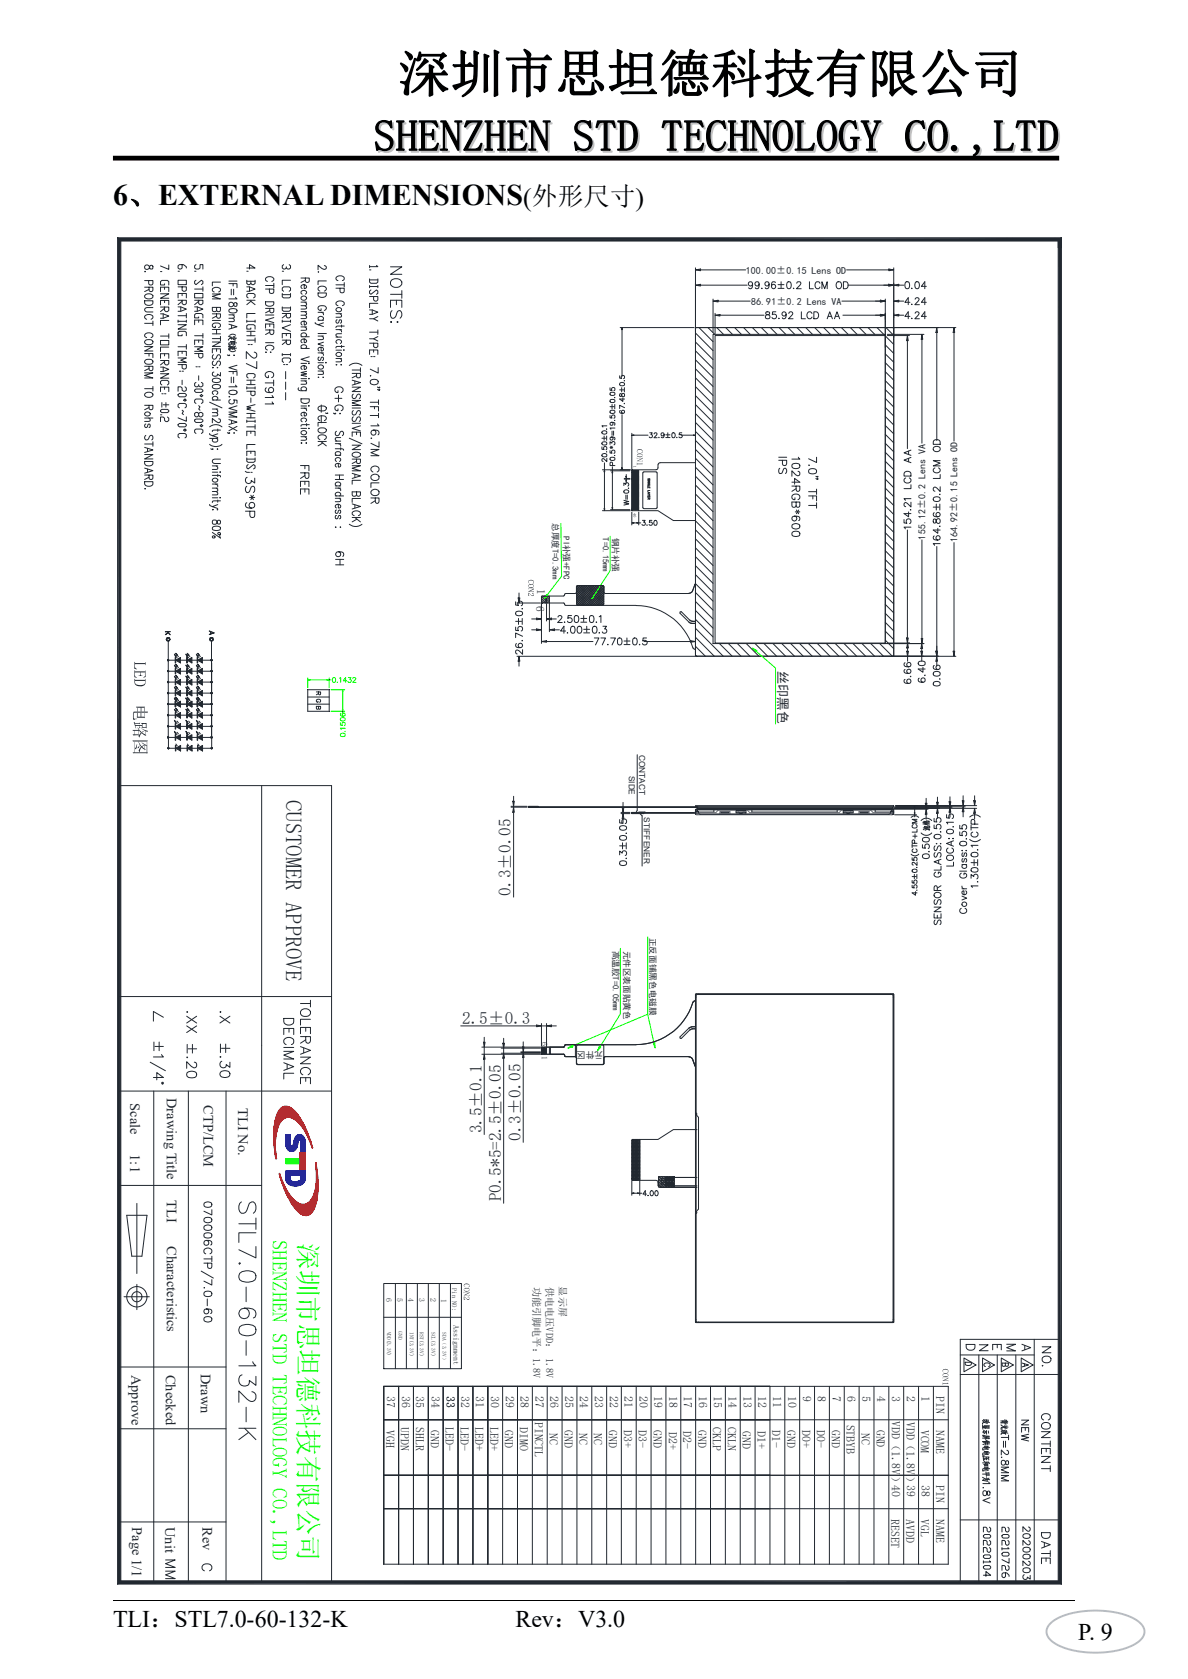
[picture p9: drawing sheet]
<svg xmlns="http://www.w3.org/2000/svg" width="210mm" height="297mm" viewBox="0 0 210 297" stroke-linecap="round" stroke-linejoin="round" font-family="sans-serif">
<defs><g id="words">
<text font-size="9.2" x="70.4" y="16.2">深圳市思坦德科技有限公司</text>
<text font-size="7.7" x="66" y="26.7">SHENZHEN STD TECHNOLOGY CO.,LTD</text>
<text font-size="5.3" x="20" y="36.3">6、EXTERNAL DIMENSIONS</text>
<text font-size="4.7" fill="#0f0" x="52.9" y="219.9" transform="rotate(90 52.9 219.9)">深圳市思坦德科技有限公司</text>
<text font-size="4.6" x="92.5" y="36.4">(外形尺寸)</text>
<g font-size="4.2">
<text x="20" y="287.8">TLI：STL7.0-60-132-K</text>
<text x="91.1" y="287.8">Rev：V3.0</text>
<text x="190.6" y="290">P. 9</text>
</g>
<text font-size="4" fill="#212830" x="50.5" y="141.5" transform="rotate(90 50.5 141.5)">CUSTOMER APPROVE</text>
<text font-size="3.7" fill="#0f0" x="48.2" y="219.4" transform="rotate(90 48.2 219.4)">SHENZHEN STD TECHNOLOGY CO.,LTD</text>
<g font-size="3" fill="#212830">
<text x="90.3" y="158.4" transform="rotate(-90 90.3 158.4)">0.3±0.05</text>
<text x="81.7" y="181.1">2.5±0.3</text>
<text x="85.2" y="200.5" transform="rotate(-90 85.2 200.5)">3.5±0.1</text>
<text x="92" y="201.8" transform="rotate(-90 92 201.8)">0.3±0.05</text>
<text x="88.6" y="212.5" transform="rotate(-90 88.6 212.5)">P0.5*5=2.5±0.05</text>
</g>
<g font-size="2.5" fill="#212830">
<text x="23" y="195.1" transform="rotate(90 23 195.1)">Scale</text>
<text x="29.5" y="194.2" transform="rotate(90 29.5 194.2)">Drawing Title</text>
<text x="36" y="195.5" transform="rotate(90 36 195.5)">CTP/LCM</text>
<text x="42.1" y="196" transform="rotate(90 42.1 196)">TLI No.</text>
<text x="23" y="204.2" transform="rotate(90 23 204.2)">1:1</text>
<text x="29.5" y="212.3" transform="rotate(90 29.5 212.3)">TLI</text>
<text x="29.5" y="220.4" transform="rotate(90 29.5 220.4)">Characteristics</text>
<text x="23.2" y="243.2" transform="rotate(90 23.2 243.2)">Approve</text>
<text x="29.3" y="243.2" transform="rotate(90 29.3 243.2)">Checked</text>
<text x="35.5" y="243" transform="rotate(90 35.5 243)">Drawn</text>
<text x="23.4" y="270.2" transform="rotate(90 23.4 270.2)">Page 1/1</text>
<text x="29.2" y="270.1" transform="rotate(90 29.2 270.1)">Unit</text>
<text x="35.8" y="270.2" transform="rotate(90 35.8 270.2)">Rev</text>
</g>
<text font-size="2.3" fill="#212830" x="137.6" y="118.7" transform="rotate(90 137.6 118.7)">丝印黑色</text>
<g font-size="2.1" fill="#212830">
<text x="68.4" y="247" transform="rotate(90 68.4 247)">37</text>
<text x="71" y="247" transform="rotate(90 71 247)">36</text>
<text x="73.5" y="246.9" transform="rotate(90 73.5 246.9)">35</text>
<text x="76.3" y="247" transform="rotate(90 76.3 247)">34</text>
<text x="78.9" y="247" transform="rotate(90 78.9 247)">33</text>
<text x="81.5" y="247" transform="rotate(90 81.5 247)">32</text>
<text x="84.1" y="247" transform="rotate(90 84.1 247)">31</text>
<text x="86.8" y="247" transform="rotate(90 86.8 247)">30</text>
<text x="89.4" y="247" transform="rotate(90 89.4 247)">29</text>
<text x="92" y="247" transform="rotate(90 92 247)">28</text>
<text x="94.5" y="251.5" transform="rotate(90 94.5 251.5)">PINCTL</text>
<text x="94.6" y="247" transform="rotate(90 94.6 247)">27</text>
<text x="97.3" y="247" transform="rotate(90 97.3 247)">26</text>
<text x="99.9" y="247" transform="rotate(90 99.9 247)">25</text>
<text x="102.5" y="247" transform="rotate(90 102.5 247)">24</text>
<text x="105.2" y="247" transform="rotate(90 105.2 247)">23</text>
<text x="107.8" y="247" transform="rotate(90 107.8 247)">22</text>
<text x="110.4" y="247" transform="rotate(90 110.4 247)">21</text>
<text x="113" y="247" transform="rotate(90 113 247)">20</text>
<text x="115.7" y="247" transform="rotate(90 115.7 247)">19</text>
<text x="118.3" y="247" transform="rotate(90 118.3 247)">18</text>
<text x="120.9" y="247" transform="rotate(90 120.9 247)">17</text>
<text x="123.5" y="247" transform="rotate(90 123.5 247)">16</text>
<text x="126.2" y="247" transform="rotate(90 126.2 247)">15</text>
<text x="128.8" y="247" transform="rotate(90 128.8 247)">14</text>
<text x="131.4" y="247" transform="rotate(90 131.4 247)">13</text>
<text x="134" y="247" transform="rotate(90 134 247)">12</text>
<text x="136.7" y="247" transform="rotate(90 136.7 247)">11</text>
<text x="139.3" y="247" transform="rotate(90 139.3 247)">10</text>
<text x="141.9" y="247" transform="rotate(90 141.9 247)">9</text>
<text x="144.5" y="247" transform="rotate(90 144.5 247)">8</text>
<text x="147.2" y="247" transform="rotate(90 147.2 247)">7</text>
<text x="149.7" y="252" transform="rotate(90 149.7 252)">STBYB</text>
<text x="149.8" y="247" transform="rotate(90 149.8 247)">6</text>
<text x="152.4" y="247" transform="rotate(90 152.4 247)">5</text>
<text x="155" y="247" transform="rotate(90 155 247)">4</text>
<text x="157.7" y="247" transform="rotate(90 157.7 247)">3</text>
<text x="157.7" y="251.5" transform="rotate(90 157.7 251.5)">VDD</text>
<text x="160.2" y="251.5" transform="rotate(90 160.2 251.5)">VDD</text>
<text x="160.3" y="247" transform="rotate(90 160.3 247)">2</text>
<text x="162.9" y="247" transform="rotate(90 162.9 247)">1</text>
<text x="165.5" y="247" transform="rotate(90 165.5 247)">PIN</text>
<text x="68.3" y="253" transform="rotate(90 68.3 253)">VGH</text>
<text x="70.9" y="252.5" transform="rotate(90 70.9 252.5)">UPDN</text>
<text x="73.5" y="252.5" transform="rotate(90 73.5 252.5)">SHLR</text>
<text x="76.1" y="253" transform="rotate(90 76.1 253)">GND</text>
<text x="78.8" y="252.5" transform="rotate(90 78.8 252.5)">LED-</text>
<text x="81.4" y="252.5" transform="rotate(90 81.4 252.5)">LED-</text>
<text x="84" y="252.5" transform="rotate(90 84 252.5)">LED+</text>
<text x="86.6" y="252.5" transform="rotate(90 86.6 252.5)">LED+</text>
<text x="89.3" y="253" transform="rotate(90 89.3 253)">GND</text>
<text x="91.9" y="252.5" transform="rotate(90 91.9 252.5)">DIMO</text>
<text x="97.2" y="253.6" transform="rotate(90 97.2 253.6)">NC</text>
<text x="99.8" y="253" transform="rotate(90 99.8 253)">GND</text>
<text x="102.4" y="253.6" transform="rotate(90 102.4 253.6)">NC</text>
<text x="105" y="253.6" transform="rotate(90 105 253.6)">NC</text>
<text x="107.6" y="253" transform="rotate(90 107.6 253)">GND</text>
<text x="110.3" y="253" transform="rotate(90 110.3 253)">D3+</text>
<text x="112.9" y="253" transform="rotate(90 112.9 253)">D3-</text>
<text x="115.5" y="253" transform="rotate(90 115.5 253)">GND</text>
<text x="118.3" y="253.3" transform="rotate(90 118.3 253.3)">D2+</text>
<text x="120.8" y="253.2" transform="rotate(90 120.8 253.2)">D2-</text>
<text x="123.4" y="253" transform="rotate(90 123.4 253)">GND</text>
<text x="126" y="252.5" transform="rotate(90 126 252.5)">CKLP</text>
<text x="128.6" y="252.5" transform="rotate(90 128.6 252.5)">CKLN</text>
<text x="131.3" y="253.1" transform="rotate(90 131.3 253.1)">GND</text>
<text x="133.9" y="253.1" transform="rotate(90 133.9 253.1)">D1+</text>
<text x="136.5" y="253" transform="rotate(90 136.5 253)">D1-</text>
<text x="139.2" y="253" transform="rotate(90 139.2 253)">GND</text>
<text x="141.8" y="253" transform="rotate(90 141.8 253)">D0+</text>
<text x="144.4" y="253" transform="rotate(90 144.4 253)">D0-</text>
<text x="147" y="253" transform="rotate(90 147 253)">GND</text>
<text x="152.3" y="253.6" transform="rotate(90 152.3 253.6)">NC</text>
<text x="154.9" y="252.9" transform="rotate(90 154.9 252.9)">GND</text>
<text x="157.4" y="256.5">（</text>
<text x="157.7" y="256.7" transform="rotate(90 157.7 256.7)">1.8V</text>
<text x="160" y="256.5">（</text>
<text x="160.2" y="256.7" transform="rotate(90 160.2 256.7)">1.8V</text>
<text x="162.8" y="252.9" transform="rotate(90 162.8 252.9)">VCOM</text>
<text x="165.5" y="252.9" transform="rotate(90 165.5 252.9)">NAME</text>
<text x="157.4" y="262.8">）</text>
<text x="157.7" y="262.7" transform="rotate(90 157.7 262.7)">40</text>
<text x="160" y="262.8">）</text>
<text x="160.3" y="262.7" transform="rotate(90 160.3 262.7)">39</text>
<text x="162.9" y="262.7" transform="rotate(90 162.9 262.7)">38</text>
<text x="165.5" y="262.7" transform="rotate(90 165.5 262.7)">PIN</text>
<text x="157.5" y="268.7" transform="rotate(90 157.5 268.7)">RESET</text>
<text x="160.2" y="268.7" transform="rotate(90 160.2 268.7)">AVDD</text>
<text x="162.8" y="268.7" transform="rotate(90 162.8 268.7)">VGL</text>
<text x="165.5" y="268.7" transform="rotate(90 165.5 268.7)">NAME</text>
</g>
<g font-size="2" fill="#212830">
<text x="94.8" y="107.2" transform="rotate(90 94.8 107.2)">6</text>
<text x="95" y="104.1" transform="rotate(90 95 104.1)">1</text>
</g>
<g font-size="1.8" fill="#212830">
<text x="131.8" y="48.4">100.00±0.15 Lens OD</text>
<text x="132.8" y="53.9">86.91±0.2 Lens VA</text>
<text x="163.6" y="95.4" transform="rotate(-90 163.6 95.4)">155.12±0.2 Lens VA</text>
<text x="169.2" y="96" transform="rotate(-90 169.2 96)">164.92±0.15 Lens OD</text>
<text x="94.3" y="227.6" transform="rotate(90 94.3 227.6)">功能引脚电平：1.8V</text>
<text x="96.6" y="227.6" transform="rotate(90 96.6 227.6)">供电电压VDD： 1.8V</text>
<text x="98.8" y="227.6" transform="rotate(90 98.8 227.6)">显示屏</text>
</g>
<text font-size="1.6" fill="#212830" x="106.6" y="186.2" transform="rotate(180 106.6 186.2)">元件区</text>
<g font-size="1.5" fill="#212830">
<text x="97.7" y="92.5" transform="rotate(90 97.7 92.5)">总厚度T=0.3mm</text>
<text x="99.6" y="94.8" transform="rotate(90 99.6 94.8)">PI补强+FPC</text>
<text x="106.6" y="95.1" transform="rotate(90 106.6 95.1)">T=0.15mm</text>
<text x="108.3" y="95.1" transform="rotate(90 108.3 95.1)">钢片补强</text>
<text x="111.2" y="137.2" transform="rotate(90 111.2 137.2)">SIDE</text>
<text x="113" y="133.5" transform="rotate(90 113 133.5)">CONTACT</text>
<text x="113.8" y="144.6" transform="rotate(90 113.8 144.6)">STIFFENER</text>
<text x="114.9" y="165.9" transform="rotate(90 114.9 165.9)">正反面铺黑色电磁膜</text>
<text x="108.3" y="168.1" transform="rotate(90 108.3 168.1)">高温胶T=0.05mm</text>
<text x="110.3" y="168.1" transform="rotate(90 110.3 168.1)">元件区表面贴黄色</text>
</g>
<g font-size="1.4" fill="#212830">
<text x="95.8" y="184.3" transform="rotate(90 95.8 184.3)">6</text>
<text x="95.8" y="186.8" transform="rotate(90 95.8 186.8)">1</text>
<text x="68.3" y="229.7" transform="rotate(90 68.3 229.7)">6</text>
<text x="70.2" y="229.7" transform="rotate(90 70.2 229.7)">5</text>
<text x="72.2" y="229.7" transform="rotate(90 72.2 229.7)">4</text>
<text x="74.1" y="229.7" transform="rotate(90 74.1 229.7)">3</text>
<text x="76.1" y="229.7" transform="rotate(90 76.1 229.7)">2</text>
<text x="78" y="229.8" transform="rotate(90 78 229.8)">1</text>
<text x="80.2" y="234.4" transform="rotate(90 80.2 234.4)">Assignment</text>
</g>
<text font-size="1.2" fill="#212830" x="80" y="227.8" transform="rotate(90 80 227.8)">Pin NO:</text>
<g font-size="1" fill="#212830">
<text x="68.4" y="235.5" transform="rotate(90 68.4 235.5)">VDD(3.3V)</text>
<text x="70.5" y="235.5" transform="rotate(90 70.5 235.5)">GND</text>
<text x="72.4" y="235.6" transform="rotate(90 72.4 235.6)">INT(3.3V)</text>
<text x="74.2" y="235.6" transform="rotate(90 74.2 235.6)">RST(3.3V)</text>
<text x="76.3" y="235.6" transform="rotate(90 76.3 235.6)">SCL(3.3V)</text>
<text x="78.2" y="235.7" transform="rotate(90 78.2 235.7)">SDA（3.3V）</text>
</g>
</g></defs>
<path d="M20 28h167.2" fill="none" stroke="#000" stroke-width=".85" stroke-linecap="butt"/>
<path d="M20 283.1h170" fill="none" stroke="#000" stroke-width=".18"/>
<path d="M185.8 287.3l1.5-1 2.3-.8 2.8-.4 3 .1 2.7 .4 2.2 .8 1.4 1.1 .4 .6v.6l-.3 .8-.6 .8-1.2 .7-1.2 .4-1.8 .5-1.6 .2h-3.5l-1.6-.2-1.8-.5-1.2-.4-1.1-.7-.7-.8-.3-.7 .1-.8zM185.6 287.1a2.19 2.19 0 0 0 .5 3.6 16 16 0 0 0 11 1.5 7.4 7.4 0 0 0 5.2-2.7 2.22 2.22 0 0 0-1.1-2.9 16 16 0 0 0-10.9-1.6 9.1 9.1 0 0 0-4.7 2.1z" fill="#a7bfde"/>
<path d="M54.4 122h3.8v3.8h-3.8zM54.4 123.3h3.8M54.4 124.6h3.8M55.9 122.4h.8l-.1 .5-.3-.1v-.4M56.2 124v.2a.27 .27 0 0 1-.3-.2 .27 .27 0 0 1 .3-.3h.2a.28 .28 0 0 1 .3 .2 .28 .28 0 0 1-.2 .3M56.3 125v.4h.3l.1-.4h-.8l.1 .4h.3v-.1M56.3 122.7l-.4 .2" fill="none" stroke="#212830" stroke-width=".18"/>
<path d="M58.5 122h2.4M58.5 125.8h2.4M60.6 122.4v3.1M60.6 125.8v.5" fill="none" stroke="#0f0" stroke-width=".18"/>
<path d="M60.6 122v.4h-.1z" fill="#0f0"/>
<path d="M60.6 122v.4h-.1z" fill="none" stroke="#0f0" stroke-width=".18"/>
<path d="M60.5 125.5h.1v.3z" fill="#0f0"/>
<path d="M60.2 127.9v.4h.3a.31 .31 0 0 1 0-.5 .31 .31 0 0 1 .5 .1 .31 .31 0 0 1-.1 .5M60.2 129.8a.44 .44 0 0 1 .5-.1 .44 .44 0 0 1 .3 .5l-.7 .1-.1-.1zM60.2 127.1a.46 .46 0 0 1 .5-.2 .46 .46 0 0 1 .3 .5 .45 .45 0 0 1-.6 .2 .45 .45 0 0 1-.2-.5zM60.5 125.5h.1v.3zM61 129.4h-.1M61 128.8h-.8l.1 .2" fill="none" stroke="#0f0" stroke-width=".18"/>
<path d="M54.4 119.9v1.8M58.2 119.9v1.8M54.8 120.3h3M58.2 120.3h.3M60.3 126.2h-.1a.43 .43 0 0 0 .3 .5 .43 .43 0 0 0 .5-.3 .28 .28 0 0 0-.2-.3 .28 .28 0 0 0-.3 .3 .28 .28 0 0 0 .2 .3" fill="none" stroke="#0f0" stroke-width=".18"/>
<path d="M54.4 120.3l.4-.1v.1z" fill="#0f0"/>
<path d="M54.4 120.3l.4-.1v.1z" fill="none" stroke="#0f0" stroke-width=".18"/>
<path d="M57.8 120.2l.4 .1h-.4z" fill="#0f0"/>
<path d="M58.9 119.9l.1-.1a.45 .45 0 0 1 .3 .5 .45 .45 0 0 1-.3 .4l-.2-.2zM57.8 120.2l.4 .1h-.4z" fill="none" stroke="#0f0" stroke-width=".18"/>
<path d="M60 120l.2-.2v.9M61.6 119.8h.4l-.2 .4a.29 .29 0 0 1 .2 .5 .29 .29 0 0 1-.5-.2M59.6 120.6l.1 .1M61.3 120.4h-.6l.4-.6v.9M62.4 120.1a.25 .25 0 0 1 .2-.3 .25 .25 0 0 1 .3 .3l-.6 .6h.6" fill="none" stroke="#0f0" stroke-width=".18"/>
<g fill="#212830">
<path d="M23.7 117.1l.1 .1a.94 .94 0 0 0 .4 1.1h-.5z" fill-rule="evenodd"/>
<path d="M23.8 117.2l.1 .1h1.7l.1-.2v.6l-.1-.2-1.8 .1z" fill-rule="evenodd"/>
<path d="M23.7 118.6l.1 .5a.68 .68 0 0 0 .4 .8l-.5-.1z" fill-rule="evenodd"/>
<path d="M24.9 118.9v.6l.3 .1h-.7l.2-.1z" fill-rule="evenodd"/>
<path d="M23.8 118.6l.1 .2h1.7l.1-.2v.8l-.1-.5h-.7l-.1 .4v-.4h-.9l-.1 .2z" fill-rule="evenodd"/>
<path d="M25.7 118.6v1.2l-.3 .1 .3-.5z" fill-rule="evenodd"/>
<path d="M23.8 120.1l.1 .2h1.7l.1-.2v.5l-.1-.2h-1.7l-.1 .2z" fill-rule="evenodd"/>
<path d="M23.7 120.1h.1a.77 .77 0 0 0 .2 .9 .77 .77 0 0 0 .8 .2 .74 .74 0 0 0 .9-.6v-.5a1 1 0 0 1-.4 1.2 1.07 1.07 0 0 1-1.2 0 1.07 1.07 0 0 1-.4-1.2z" fill-rule="evenodd"/>
<path d="M23.6 125.9v1.1l.2 .1h.4l-.5 .3-.2-.3z" fill-rule="evenodd"/>
<path d="M23.6 125.9h.7v.9v-.7h-.5l-.2 .1z" fill-rule="evenodd"/>
<path d="M24 125h.3v.9v-.7h-.2z" fill-rule="evenodd"/>
<path d="M24.4 125.9h.5v.9v-.7h-.5z" fill-rule="evenodd"/>
<path d="M25 125.2v.7h.5v.2h-.5z" fill-rule="evenodd"/>
<path d="M24.3 125l.1 1.8h.5v-.9l.1 .9h.5v.3l-1.3-.1z" fill-rule="evenodd"/>
<path d="M24.3 125h1.3l-.1 2.1v-1.9h-.5v.9l-.1-.9h-.5z" fill-rule="evenodd"/>
<path d="M25.5 126.1v.7l.2 .1-.2 .2z" fill-rule="evenodd"/>
<path d="M25.5 125.2v.7h.7l-.2 .3-.5-.1z" fill-rule="evenodd"/>
<path d="M24 128.4l.1 .5z" fill-rule="evenodd"/>
<path d="M23.7 129.3v.6h.7l.1 .2h-1l-.1-.2h.3z" fill-rule="evenodd"/>
<path d="M23.4 129.1h1.1v1l-.1-.8h-.7v.6v-.6z" fill-rule="evenodd"/>
<path d="M24.5 129.3v.6l.1 .1-.1 .1z" fill-rule="evenodd"/>
<path d="M23.6 127.8l.2-.1v.2h1l-.1 .2-.1-.1h-.7l-.1 .3z" fill-rule="evenodd"/>
<path d="M24.7 128.4l.1 .3-.2 .2z" fill-rule="evenodd"/>
<path d="M24.3 128.7l.7 .8-.1 .1z" fill-rule="evenodd"/>
<path d="M23.9 128v.3h1.2v.3v-.2h-.4l-.1 .5v-.5h-.6l-.1 .2z" fill-rule="evenodd"/>
<path d="M25.1 128.3v.5z" fill-rule="evenodd"/>
<path d="M25 129.5l.6-.2-.5 .3z" fill-rule="evenodd"/>
<path d="M24.9 129.6l.1-.1 .1 .1a.65 .65 0 0 1 .6 .6l-.7-.5-.4 .7a.73 .73 0 0 1 .3-.8z" fill-rule="evenodd"/>
<path d="M25 127.9h.8v.7v-.5h-.6l-.1 .7v-.7z" fill-rule="evenodd"/>
<path d="M25.7 129.3v.6l.2 .1-.2 .2z" fill-rule="evenodd"/>
<path d="M25.2 128.1v.5h.6v-.7h.2l-.1 1-.1-.2-.7 .1z" fill-rule="evenodd"/>
<path d="M25.9 128.1v.5l.1 .1-.1 .2z" fill-rule="evenodd"/>
<path d="M25 128.8l1.2 .5-.2 .2-.3-.2v.9v-.9z" fill-rule="evenodd"/>
<path d="M23.4 131h.3v2.1v-1.9h-.2z" fill-rule="evenodd"/>
<path d="M24.2 131.6v.7l-.2 .2h-.2z" fill-rule="evenodd"/>
<path d="M24.6 131.9v.4h-.3z" fill-rule="evenodd"/>
<path d="M24.4 131.2l.5 .9z" fill-rule="evenodd"/>
<path d="M25 131.3l.5 .3v.1z" fill-rule="evenodd"/>
<path d="M25.1 132.1l.5 .4v.2l-.5-.4z" fill-rule="evenodd"/>
<path d="M25.6 131.8v.7h.1l-.1 .2z" fill-rule="evenodd"/>
<path d="M24.9 131.9l.1 .1 .3-.1 .2-.3 .5 .2-.2 .2-.2-.2v.9v-.9l-.6 .4-.4 .9-.1-.3z" fill-rule="evenodd"/>
<path d="M23.7 131h2.3v2.1v-1.9h-2.3z" fill-rule="evenodd"/>
<path d="M23.7 131v2.1h2.3v-2.1h.1l-.1 .2v2.1h-2.5l-.1-.2h.3z" fill-rule="evenodd"/>
</g>
<path d="M29.7 113.4v13.2M37.4 113.4v15.1M26.1 131.2v2.1M29.7 124.6h7.7" fill="none" stroke="#212830" stroke-width=".18"/>
<path d="M34.9 124v1z" fill="#212830"/>
<path d="M34.9 124v1z" fill="none" stroke="#212830" stroke-width=".18"/>
<path d="M34.9 124.6l.9-.6v1z" fill="#212830"/>
<path d="M34.9 124.6l.9-.6v1zM34.9 123.8l.3 .3M35.2 123.6l.2 .3" fill="none" stroke="#212830" stroke-width=".18"/>
<path d="M34.7 123.5l.3 .2-.1 .1z" fill="#212830"/>
<path d="M34.7 123.5l.3 .2-.1 .1z" fill="none" stroke="#212830" stroke-width=".18"/>
<g fill="#212830">
<path d="M29.5 112.9l.2-.1v.1z"/>
<path d="M29.5 112.9h.2z"/>
</g>
<path d="M29.5 112.9l.2-.1v.1z" fill="none" stroke="#212830" stroke-width=".18"/>
<g fill="#212830">
<path d="M29.5 112.9h.1l-.2 .2z"/>
<path d="M29.4 113.1l.2-.2z"/>
</g>
<path d="M29.5 112.9v.2h-.1z" fill="none" stroke="#212830" stroke-width=".18"/>
<g fill="#212830">
<path d="M29.4 113.1h.1v.2z"/>
<path d="M29.5 113.1v.2z"/>
</g>
<path d="M29.4 113.1h.1v.2z" fill="none" stroke="#212830" stroke-width=".18"/>
<path d="M29.6 113.3l.1 .1z" fill="#212830"/>
<path d="M29.6 113.3l.1 .1z" fill="none" stroke="#212830" stroke-width=".18"/>
<g fill="#212830">
<path d="M29.7 113.3h.3l-.3 .1z"/>
<path d="M29.7 113.3h.3z"/>
</g>
<path d="M29.7 113.3h.3l-.3 .1z" fill="none" stroke="#212830" stroke-width=".18"/>
<g fill="#212830">
<path d="M30.1 113.1l-.1 .2z"/>
<path d="M30 113.1h.1l-.2 .2z"/>
</g>
<path d="M30 113.1h.1l-.1 .2z" fill="none" stroke="#212830" stroke-width=".18"/>
<g fill="#212830">
<path d="M30 112.9l.1 .2h-.1z"/>
<path d="M30 112.9v.2z"/>
</g>
<path d="M30 112.9l.1 .2h-.1z" fill="none" stroke="#212830" stroke-width=".18"/>
<g fill="#212830">
<path d="M29.7 112.8l.3 .1h-.1z"/>
<path d="M29.7 112.8l.2 .1z"/>
</g>
<path d="M29.7 112.8l.3 .1h-.1z" fill="none" stroke="#212830" stroke-width=".18"/>
<g fill="#212830">
<path d="M37.1 112.9l.3-.1v.1z"/>
<path d="M37.1 112.9h.3z"/>
</g>
<path d="M37.1 112.9l.3-.1-.2 .1z" fill="none" stroke="#212830" stroke-width=".18"/>
<g fill="#212830">
<path d="M37.1 112.9h.1l-.1 .2z"/>
<path d="M37.1 113.1l.1-.2z"/>
</g>
<path d="M37.1 112.9h.1l-.1 .2z" fill="none" stroke="#212830" stroke-width=".18"/>
<g fill="#212830">
<path d="M37.1 113.1v.2z"/>
<path d="M37.1 113.1l.1 .2h-.1z"/>
</g>
<path d="M37.1 113.1l.1 .2h-.1z" fill="none" stroke="#212830" stroke-width=".18"/>
<g fill="#212830">
<path d="M37.1 113.3l.3 .1z"/>
<path d="M37.2 113.3l.2 .1z"/>
</g>
<path d="M37.1 113.3l.3 .1z" fill="none" stroke="#212830" stroke-width=".18"/>
<g fill="#212830">
<path d="M37.4 113.3h.2l-.2 .1z"/>
<path d="M37.4 113.3h.2z"/>
</g>
<path d="M37.4 113.3h.2l-.2 .1z" fill="none" stroke="#212830" stroke-width=".18"/>
<g fill="#212830">
<path d="M37.7 113.1l-.1 .2h-.1z"/>
<path d="M37.6 113.1h.1l-.2 .2z"/>
</g>
<path d="M37.6 113.1h.1l-.1 .2z" fill="none" stroke="#212830" stroke-width=".18"/>
<g fill="#212830">
<path d="M37.6 112.9l.1 .2h-.1z"/>
<path d="M37.6 112.9v.2z"/>
</g>
<path d="M37.6 112.9l.1 .2-.2-.2z" fill="none" stroke="#212830" stroke-width=".18"/>
<g fill="#212830">
<path d="M37.4 112.8l.2 .1h-.1z"/>
<path d="M37.4 112.8l.1 .1z"/>
</g>
<path d="M29.2 111.7l.9 .1zM29.6 111.8l.5 .5-.5-.5M29.7 111.9l-.5 .4 .5-.4M37 111.6l.9 .4-.9 .3 .7-.3zM37.2 111.7v.5M37.2 111.7v.4M37.4 112.8l.2 .1h-.1z" fill="none" stroke="#212830" stroke-width=".18"/>
<path d="M34.9 123.3l.3 .3-.1 .1z" fill="#212830"/>
<path d="M29.7 122.6h7.7M34.9 123.3l.3 .3-.1 .1z" fill="none" stroke="#212830" stroke-width=".18"/>
<path d="M34.9 122.1v1z" fill="#212830"/>
<path d="M34.9 122.1v1z" fill="none" stroke="#212830" stroke-width=".18"/>
<path d="M34.9 122.6l.9-.5v1z" fill="#212830"/>
<path d="M34.9 122.6l.9-.5v1zM34.9 121.9l.3 .3M35.2 121.7l.2 .3" fill="none" stroke="#212830" stroke-width=".18"/>
<path d="M34.7 121.5l.3 .3-.1 .1z" fill="#212830"/>
<path d="M34.7 121.5l.3 .3-.1 .1z" fill="none" stroke="#212830" stroke-width=".18"/>
<path d="M34.9 121.4l.3 .2-.1 .1z" fill="#212830"/>
<path d="M34.9 121.4l.3 .2-.1 .1z" fill="none" stroke="#212830" stroke-width=".18"/>
<path d="M37.4 122.6l.1 .1z" fill="#212830"/>
<path d="M37.4 122.6l.1 .1z" fill="none" stroke="#212830" stroke-width=".18"/>
<path d="M37.4 122.6l.1 .1z" fill="#212830"/>
<path d="M37.4 122.6l.1 .1z" fill="none" stroke="#212830" stroke-width=".18"/>
<path d="M37.5 122.5l-.1 .1z" fill="#212830"/>
<path d="M37.5 122.5l-.1 .1z" fill="none" stroke="#212830" stroke-width=".18"/>
<path d="M37.4 122.5h.1l-.1 .1z" fill="#212830"/>
<path d="M37.4 122.5h.1l-.1 .1z" fill="none" stroke="#212830" stroke-width=".18"/>
<path d="M37.3 122.5l.1 .1z" fill="#212830"/>
<path d="M37.3 122.5l.1 .1z" fill="none" stroke="#212830" stroke-width=".18"/>
<path d="M37.3 122.5l.1 .1z" fill="#212830"/>
<path d="M37.3 122.5l.1 .1z" fill="none" stroke="#212830" stroke-width=".18"/>
<path d="M37.3 122.6h.1l-.1 .1z" fill="#212830"/>
<path d="M37.3 122.6h.1l-.1 .1z" fill="none" stroke="#212830" stroke-width=".18"/>
<path d="M37.4 122.6l-.1 .1z" fill="#212830"/>
<path d="M37.4 122.6l-.1 .1z" fill="none" stroke="#212830" stroke-width=".18"/>
<path d="M29.7 122.6v.1z" fill="#212830"/>
<path d="M29.7 122.6v.1z" fill="none" stroke="#212830" stroke-width=".18"/>
<path d="M29.7 122.6l.1 .1z" fill="#212830"/>
<path d="M29.7 122.6l.1 .1z" fill="none" stroke="#212830" stroke-width=".18"/>
<path d="M29.8 122.5l-.1 .1z" fill="#212830"/>
<path d="M29.8 122.5l-.1 .1z" fill="none" stroke="#212830" stroke-width=".18"/>
<path d="M29.7 122.5v.1z" fill="#212830"/>
<path d="M29.7 122.5v.1z" fill="none" stroke="#212830" stroke-width=".18"/>
<path d="M29.7 122.5v.1z" fill="#212830"/>
<path d="M29.7 122.5v.1z" fill="none" stroke="#212830" stroke-width=".18"/>
<path d="M29.7 122.5v.1z" fill="#212830"/>
<path d="M29.7 122.5v.1z" fill="none" stroke="#212830" stroke-width=".18"/>
<path d="M29.6 122.6h.1v.1z" fill="#212830"/>
<path d="M29.6 122.6h.1v.1z" fill="none" stroke="#212830" stroke-width=".18"/>
<path d="M29.7 122.6v.1z" fill="#212830"/>
<path d="M29.7 122.6v.1zM29.7 120.7h7.7" fill="none" stroke="#212830" stroke-width=".18"/>
<path d="M34.9 120.2v1z" fill="#212830"/>
<path d="M34.9 120.2v1z" fill="none" stroke="#212830" stroke-width=".18"/>
<path d="M34.9 120.7l.9-.5v1z" fill="#212830"/>
<path d="M34.9 119.9l.3 .3M35.2 119.8l.2 .2M34.9 120.7l.9-.5v1z" fill="none" stroke="#212830" stroke-width=".18"/>
<path d="M34.7 119.6l.3 .3-.1 .1z" fill="#212830"/>
<path d="M34.7 119.6l.3 .3-.1 .1z" fill="none" stroke="#212830" stroke-width=".18"/>
<path d="M34.9 119.4l.3 .3-.1 .1z" fill="#212830"/>
<path d="M34.9 119.4l.3 .3-.1 .1z" fill="none" stroke="#212830" stroke-width=".18"/>
<path d="M37.4 120.7h.1z" fill="#212830"/>
<path d="M37.4 120.7h.1z" fill="none" stroke="#212830" stroke-width=".18"/>
<path d="M37.4 120.7h.1z" fill="#212830"/>
<path d="M37.4 120.7h.1z" fill="none" stroke="#212830" stroke-width=".18"/>
<path d="M37.4 120.7h.1z" fill="#212830"/>
<path d="M37.4 120.7h.1z" fill="none" stroke="#212830" stroke-width=".18"/>
<path d="M37.4 120.5l.1 .1-.1 .1z" fill="#212830"/>
<path d="M37.4 120.5l.1 .1-.1 .1z" fill="none" stroke="#212830" stroke-width=".18"/>
<path d="M37.3 120.6l.1-.1v.2z" fill="#212830"/>
<path d="M37.3 120.6l.1-.1v.2z" fill="none" stroke="#212830" stroke-width=".18"/>
<path d="M37.3 120.6l.1 .1z" fill="#212830"/>
<path d="M37.3 120.6l.1 .1z" fill="none" stroke="#212830" stroke-width=".18"/>
<path d="M37.3 120.7h.1h-.1z" fill="#212830"/>
<path d="M37.3 120.7h.1h-.1z" fill="none" stroke="#212830" stroke-width=".18"/>
<path d="M37.4 120.7h-.1z" fill="#212830"/>
<path d="M37.4 120.7h-.1z" fill="none" stroke="#212830" stroke-width=".18"/>
<path d="M29.7 120.7v.1z" fill="#212830"/>
<path d="M29.7 120.7v.1z" fill="none" stroke="#212830" stroke-width=".18"/>
<path d="M29.7 120.7h.1z" fill="#212830"/>
<path d="M29.7 120.7h.1z" fill="none" stroke="#212830" stroke-width=".18"/>
<path d="M29.8 120.7h.1" fill="none" stroke="#212830" stroke-width=".18"/>
<path d="M29.7 120.5v.2z" fill="#212830"/>
<path d="M29.7 120.5v.2z" fill="none" stroke="#212830" stroke-width=".18"/>
<path d="M29.7 120.6v-.1v.2z" fill="#212830"/>
<path d="M29.7 120.6v-.1v.2z" fill="none" stroke="#212830" stroke-width=".18"/>
<path d="M29.7 120.6v.1z" fill="#212830"/>
<path d="M29.7 120.6v.1z" fill="none" stroke="#212830" stroke-width=".18"/>
<path d="M29.6 120.7h.1z" fill="#212830"/>
<path d="M29.6 120.7h.1z" fill="none" stroke="#212830" stroke-width=".18"/>
<path d="M29.7 118.7h7.7M29.7 120.7h.1" fill="none" stroke="#212830" stroke-width=".18"/>
<path d="M34.9 118.2v1z" fill="#212830"/>
<path d="M34.9 118.2v1z" fill="none" stroke="#212830" stroke-width=".18"/>
<path d="M34.9 118.7l.9-.5v1z" fill="#212830"/>
<path d="M34.9 118.7l.9-.5v1zM34.9 118l.3 .3M35.2 117.8l.2 .3" fill="none" stroke="#212830" stroke-width=".18"/>
<path d="M34.7 117.7l.3 .2-.1 .1z" fill="#212830"/>
<path d="M34.7 117.7l.3 .2-.1 .1z" fill="none" stroke="#212830" stroke-width=".18"/>
<path d="M34.9 117.5l.3 .3-.1 .1z" fill="#212830"/>
<path d="M34.9 117.5l.3 .3-.1 .1z" fill="none" stroke="#212830" stroke-width=".18"/>
<path d="M37.4 118.7l.1 .1z" fill="#212830"/>
<path d="M37.4 118.7l.1 .1z" fill="none" stroke="#212830" stroke-width=".18"/>
<path d="M37.4 118.7h.1z" fill="#212830"/>
<path d="M37.4 118.7h.1z" fill="none" stroke="#212830" stroke-width=".18"/>
<path d="M37.5 118.6l-.1 .1z" fill="#212830"/>
<path d="M37.5 118.6l-.1 .1z" fill="none" stroke="#212830" stroke-width=".18"/>
<path d="M37.4 118.6h.1l-.1 .1z" fill="#212830"/>
<path d="M37.4 118.6h.1l-.1 .1z" fill="none" stroke="#212830" stroke-width=".18"/>
<path d="M37.3 118.6l.1 .1z" fill="#212830"/>
<path d="M37.3 118.6l.1 .1z" fill="none" stroke="#212830" stroke-width=".18"/>
<path d="M37.3 118.6l.1 .1z" fill="#212830"/>
<path d="M37.3 118.6l.1 .1z" fill="none" stroke="#212830" stroke-width=".18"/>
<path d="M37.3 118.7h.1z" fill="#212830"/>
<path d="M37.3 118.7h.1z" fill="none" stroke="#212830" stroke-width=".18"/>
<path d="M37.3 118.8l.1-.1z" fill="#212830"/>
<path d="M37.3 118.8l.1-.1z" fill="none" stroke="#212830" stroke-width=".18"/>
<path d="M29.7 118.7v.1z" fill="#212830"/>
<path d="M29.7 118.7v.1z" fill="none" stroke="#212830" stroke-width=".18"/>
<path d="M29.7 118.7h.1z" fill="#212830"/>
<path d="M29.7 118.7h.1z" fill="none" stroke="#212830" stroke-width=".18"/>
<path d="M29.8 118.6l-.1 .1z" fill="#212830"/>
<path d="M29.8 118.6l-.1 .1z" fill="none" stroke="#212830" stroke-width=".18"/>
<path d="M29.7 118.6v.1z" fill="#212830"/>
<path d="M29.7 118.6v.1z" fill="none" stroke="#212830" stroke-width=".18"/>
<path d="M29.7 118.6v.1z" fill="#212830"/>
<path d="M29.7 118.6v.1z" fill="none" stroke="#212830" stroke-width=".18"/>
<path d="M29.7 118.6v.1z" fill="#212830"/>
<path d="M29.7 118.6v.1z" fill="none" stroke="#212830" stroke-width=".18"/>
<path d="M29.6 118.7h.1z" fill="#212830"/>
<path d="M29.6 118.7h.1z" fill="none" stroke="#212830" stroke-width=".18"/>
<path d="M29.7 118.8v-.1z" fill="#212830"/>
<path d="M29.7 118.8v-.1z" fill="none" stroke="#212830" stroke-width=".18"/>
<path d="M33 124l.1 1z" fill="#212830"/>
<path d="M33 124l.1 1z" fill="none" stroke="#212830" stroke-width=".18"/>
<path d="M33.1 124.6l.8-.6v1z" fill="#212830"/>
<path d="M33.1 124.6l.8-.6v1zM33.1 123.8l.2 .3M33.4 123.6l.2 .3" fill="none" stroke="#212830" stroke-width=".18"/>
<path d="M32.9 123.5l.2 .2-.1 .1z" fill="#212830"/>
<path d="M32.9 123.5l.2 .2-.1 .1z" fill="none" stroke="#212830" stroke-width=".18"/>
<path d="M33.1 123.3l.3 .3-.1 .1z" fill="#212830"/>
<path d="M33.1 123.3l.3 .3-.1 .1z" fill="none" stroke="#212830" stroke-width=".18"/>
<path d="M33 122.1l.1 1z" fill="#212830"/>
<path d="M33 122.1l.1 1z" fill="none" stroke="#212830" stroke-width=".18"/>
<path d="M33.1 122.6l.8-.5v1z" fill="#212830"/>
<path d="M33.1 122.6l.8-.5v1zM33.1 121.9l.2 .3M33.4 121.7l.2 .3" fill="none" stroke="#212830" stroke-width=".18"/>
<path d="M32.9 121.5l.2 .3-.1 .1z" fill="#212830"/>
<path d="M32.9 121.5l.2 .3-.1 .1z" fill="none" stroke="#212830" stroke-width=".18"/>
<path d="M33.1 121.4l.3 .2-.1 .1z" fill="#212830"/>
<path d="M33.1 121.4l.3 .2-.1 .1z" fill="none" stroke="#212830" stroke-width=".18"/>
<path d="M33 120.2l.1 1z" fill="#212830"/>
<path d="M33 120.2l.1 1z" fill="none" stroke="#212830" stroke-width=".18"/>
<path d="M33.1 120.7l.8-.5v1z" fill="#212830"/>
<path d="M33.1 119.9l.2 .3M33.4 119.8l.2 .2M33.1 120.7l.8-.5v1z" fill="none" stroke="#212830" stroke-width=".18"/>
<path d="M32.9 119.6l.2 .3-.1 .1z" fill="#212830"/>
<path d="M32.9 119.6l.2 .3-.1 .1z" fill="none" stroke="#212830" stroke-width=".18"/>
<path d="M33.1 119.4l.3 .3-.1 .1z" fill="#212830"/>
<path d="M33.1 119.4l.3 .3-.1 .1z" fill="none" stroke="#212830" stroke-width=".18"/>
<path d="M33 118.2l.1 1z" fill="#212830"/>
<path d="M33 118.2l.1 1z" fill="none" stroke="#212830" stroke-width=".18"/>
<path d="M33.1 118.7l.8-.5v1z" fill="#212830"/>
<path d="M33.1 118.7l.8-.5v1zM33.1 118l.2 .3M33.4 117.8l.2 .3" fill="none" stroke="#212830" stroke-width=".18"/>
<path d="M32.9 117.7l.2 .2-.1 .1z" fill="#212830"/>
<path d="M32.9 117.7l.2 .2-.1 .1z" fill="none" stroke="#212830" stroke-width=".18"/>
<path d="M33.1 117.5l.3 .3-.1 .1z" fill="#212830"/>
<path d="M33.1 117.5l.3 .3-.1 .1z" fill="none" stroke="#212830" stroke-width=".18"/>
<g fill="#212830">
<path d="M31 124h.1v1z"/>
<path d="M31 124l.1 1h-.1z"/>
</g>
<path d="M31 124h.1v1h-.1z" fill="none" stroke="#212830" stroke-width=".18"/>
<path d="M31 124.6l.9-.6v1z" fill="#212830"/>
<path d="M31 124.6l.9-.6v1zM31.1 123.8l.2 .3M31.3 123.6l.2 .3" fill="none" stroke="#212830" stroke-width=".18"/>
<path d="M30.8 123.5l.3 .2-.1 .1z" fill="#212830"/>
<path d="M30.8 123.5l.3 .2-.1 .1z" fill="none" stroke="#212830" stroke-width=".18"/>
<path d="M31.1 123.3l.3 .3-.1 .1z" fill="#212830"/>
<path d="M31.1 123.3l.3 .3-.1 .1z" fill="none" stroke="#212830" stroke-width=".18"/>
<g fill="#212830">
<path d="M31 122.1h.1v1z"/>
<path d="M31 122.1l.1 1h-.1z"/>
</g>
<path d="M31 122.1h.1v1h-.1z" fill="none" stroke="#212830" stroke-width=".18"/>
<path d="M31 122.6l.9-.5v1z" fill="#212830"/>
<path d="M31 122.6l.9-.5v1zM31.1 121.9l.2 .3M31.3 121.7l.2 .3" fill="none" stroke="#212830" stroke-width=".18"/>
<path d="M30.8 121.5l.3 .3-.1 .1z" fill="#212830"/>
<path d="M30.8 121.5l.3 .3-.1 .1z" fill="none" stroke="#212830" stroke-width=".18"/>
<path d="M31.1 121.4l.3 .2-.1 .1z" fill="#212830"/>
<path d="M31.1 121.4l.3 .2-.1 .1z" fill="none" stroke="#212830" stroke-width=".18"/>
<g fill="#212830">
<path d="M31 120.2h.1v1z"/>
<path d="M31 120.2l.1 1h-.1z"/>
</g>
<path d="M31 120.2h.1v1h-.1z" fill="none" stroke="#212830" stroke-width=".18"/>
<path d="M31 120.7l.9-.5v1z" fill="#212830"/>
<path d="M31.1 119.9l.2 .3M31.3 119.8l.2 .2M31 120.7l.9-.5v1z" fill="none" stroke="#212830" stroke-width=".18"/>
<path d="M30.8 119.6l.3 .3-.1 .1z" fill="#212830"/>
<path d="M30.8 119.6l.3 .3-.1 .1z" fill="none" stroke="#212830" stroke-width=".18"/>
<path d="M31.1 119.4l.3 .3-.1 .1z" fill="#212830"/>
<path d="M31.1 119.4l.3 .3-.1 .1z" fill="none" stroke="#212830" stroke-width=".18"/>
<g fill="#212830">
<path d="M31 118.2h.1v1z"/>
<path d="M31 118.2l.1 1h-.1z"/>
</g>
<path d="M31 118.2h.1v1h-.1z" fill="none" stroke="#212830" stroke-width=".18"/>
<path d="M31 118.7l.9-.5v1z" fill="#212830"/>
<path d="M31 118.7l.9-.5v1zM31.1 118l.2 .3M31.3 117.8l.2 .3" fill="none" stroke="#212830" stroke-width=".18"/>
<path d="M30.8 117.7l.3 .2-.1 .1z" fill="#212830"/>
<path d="M30.8 117.7l.3 .2-.1 .1z" fill="none" stroke="#212830" stroke-width=".18"/>
<path d="M31.1 117.5l.3 .3-.1 .1z" fill="#212830"/>
<path d="M29.7 116.8h7.7M31.1 117.5l.3 .3-.1 .1z" fill="none" stroke="#212830" stroke-width=".18"/>
<path d="M34.9 116.3v1z" fill="#212830"/>
<path d="M34.9 116.3v1z" fill="none" stroke="#212830" stroke-width=".18"/>
<path d="M34.9 116.8l.9-.5v1z" fill="#212830"/>
<path d="M34.9 116.8l.9-.5v1zM34.9 116l.3 .3M35.2 115.9l.2 .3" fill="none" stroke="#212830" stroke-width=".18"/>
<path d="M34.7 115.7l.3 .3-.1 .1z" fill="#212830"/>
<path d="M34.7 115.7l.3 .3-.1 .1z" fill="none" stroke="#212830" stroke-width=".18"/>
<path d="M34.9 115.6l.3 .2-.1 .1z" fill="#212830"/>
<path d="M34.9 115.6l.3 .2-.1 .1z" fill="none" stroke="#212830" stroke-width=".18"/>
<path d="M37.4 116.8l.1 .1z" fill="#212830"/>
<path d="M37.4 116.8l.1 .1z" fill="none" stroke="#212830" stroke-width=".18"/>
<path d="M37.4 116.8l.1 .1z" fill="#212830"/>
<path d="M37.4 116.8l.1 .1z" fill="none" stroke="#212830" stroke-width=".18"/>
<path d="M37.5 116.7l-.1 .1z" fill="#212830"/>
<path d="M37.5 116.7l-.1 .1z" fill="none" stroke="#212830" stroke-width=".18"/>
<path d="M37.4 116.7h.1l-.1 .1z" fill="#212830"/>
<path d="M37.4 116.7h.1l-.1 .1z" fill="none" stroke="#212830" stroke-width=".18"/>
<path d="M37.3 116.7l.1 .1z" fill="#212830"/>
<path d="M37.3 116.7l.1 .1z" fill="none" stroke="#212830" stroke-width=".18"/>
<path d="M37.3 116.7l.1 .1z" fill="#212830"/>
<path d="M37.3 116.7l.1 .1z" fill="none" stroke="#212830" stroke-width=".18"/>
<path d="M37.3 116.8h.1l-.1 .1z" fill="#212830"/>
<path d="M37.3 116.8h.1l-.1 .1z" fill="none" stroke="#212830" stroke-width=".18"/>
<path d="M37.4 116.8l-.1 .1z" fill="#212830"/>
<path d="M37.4 116.8l-.1 .1z" fill="none" stroke="#212830" stroke-width=".18"/>
<path d="M29.7 116.8v.1z" fill="#212830"/>
<path d="M29.7 116.8v.1z" fill="none" stroke="#212830" stroke-width=".18"/>
<path d="M29.7 116.8l.1 .1z" fill="#212830"/>
<path d="M29.7 116.8l.1 .1z" fill="none" stroke="#212830" stroke-width=".18"/>
<path d="M29.8 116.7l-.1 .1z" fill="#212830"/>
<path d="M29.8 116.7l-.1 .1z" fill="none" stroke="#212830" stroke-width=".18"/>
<path d="M29.7 116.7v.1z" fill="#212830"/>
<path d="M29.7 116.7v.1z" fill="none" stroke="#212830" stroke-width=".18"/>
<path d="M29.7 116.7v.1z" fill="#212830"/>
<path d="M29.7 116.7v.1z" fill="none" stroke="#212830" stroke-width=".18"/>
<path d="M29.7 116.7v.1z" fill="#212830"/>
<path d="M29.7 116.7v.1z" fill="none" stroke="#212830" stroke-width=".18"/>
<path d="M29.6 116.8h.1v.1z" fill="#212830"/>
<path d="M29.6 116.8h.1v.1z" fill="none" stroke="#212830" stroke-width=".18"/>
<path d="M29.7 116.8v.1z" fill="#212830"/>
<path d="M29.7 116.8v.1z" fill="none" stroke="#212830" stroke-width=".18"/>
<path d="M33 116.3l.1 1z" fill="#212830"/>
<path d="M33 116.3l.1 1z" fill="none" stroke="#212830" stroke-width=".18"/>
<path d="M33.1 116.8l.8-.5v1z" fill="#212830"/>
<path d="M33.1 116.8l.8-.5v1zM33.1 116l.2 .3M33.4 115.9l.2 .3" fill="none" stroke="#212830" stroke-width=".18"/>
<path d="M32.9 115.7l.2 .3-.1 .1z" fill="#212830"/>
<path d="M32.9 115.7l.2 .3-.1 .1z" fill="none" stroke="#212830" stroke-width=".18"/>
<path d="M33.1 115.6l.3 .2-.1 .1z" fill="#212830"/>
<path d="M33.1 115.6l.3 .2-.1 .1z" fill="none" stroke="#212830" stroke-width=".18"/>
<g fill="#212830">
<path d="M31 116.3h.1v1z"/>
<path d="M31 116.3l.1 1h-.1z"/>
</g>
<path d="M31 116.3h.1v1h-.1z" fill="none" stroke="#212830" stroke-width=".18"/>
<path d="M31 116.8l.9-.5v1z" fill="#212830"/>
<path d="M31 116.8l.9-.5v1zM31.1 116l.2 .3M31.3 115.9l.2 .3" fill="none" stroke="#212830" stroke-width=".18"/>
<path d="M30.8 115.7l.3 .3-.1 .1z" fill="#212830"/>
<path d="M30.8 115.7l.3 .3-.1 .1z" fill="none" stroke="#212830" stroke-width=".18"/>
<path d="M31.1 115.6l.3 .2-.1 .1z" fill="#212830"/>
<path d="M31.1 115.6l.3 .2-.1 .1zM29.7 124.6h7.7" fill="none" stroke="#212830" stroke-width=".18"/>
<path d="M34.9 124v1z" fill="#212830"/>
<path d="M34.9 124v1z" fill="none" stroke="#212830" stroke-width=".18"/>
<path d="M34.9 124.6l.9-.6v1z" fill="#212830"/>
<path d="M34.9 124.6l.9-.6v1zM34.9 123.8l.3 .3M35.2 123.6l.2 .3" fill="none" stroke="#212830" stroke-width=".18"/>
<path d="M34.7 123.5l.3 .2-.1 .1z" fill="#212830"/>
<path d="M34.7 123.5l.3 .2-.1 .1z" fill="none" stroke="#212830" stroke-width=".18"/>
<path d="M37.4 124.6h.1z" fill="#212830"/>
<path d="M37.4 124.6h.1z" fill="none" stroke="#212830" stroke-width=".18"/>
<path d="M37.4 124.6h.1z" fill="#212830"/>
<path d="M37.4 124.6h.1z" fill="none" stroke="#212830" stroke-width=".18"/>
<path d="M37.5 124.5l-.1 .1z" fill="#212830"/>
<path d="M37.5 124.5l-.1 .1z" fill="none" stroke="#212830" stroke-width=".18"/>
<path d="M37.4 124.4l.1 .1-.1 .1z" fill="#212830"/>
<path d="M37.4 124.4l.1 .1-.1 .1z" fill="none" stroke="#212830" stroke-width=".18"/>
<path d="M37.3 124.5l.1 .1z" fill="#212830"/>
<path d="M37.3 124.5l.1 .1z" fill="none" stroke="#212830" stroke-width=".18"/>
<path d="M37.3 124.5l.1 .1z" fill="#212830"/>
<path d="M37.3 124.5l.1 .1z" fill="none" stroke="#212830" stroke-width=".18"/>
<path d="M37.3 124.6h.1z" fill="#212830"/>
<path d="M37.3 124.6h.1z" fill="none" stroke="#212830" stroke-width=".18"/>
<path d="M37.3 124.6h.1z" fill="#212830"/>
<path d="M37.3 124.6h.1z" fill="none" stroke="#212830" stroke-width=".18"/>
<path d="M29.7 124.6v.1z" fill="#212830"/>
<path d="M29.7 124.6v.1z" fill="none" stroke="#212830" stroke-width=".18"/>
<path d="M29.7 124.6h.1z" fill="#212830"/>
<path d="M29.7 124.6h.1z" fill="none" stroke="#212830" stroke-width=".18"/>
<path d="M29.8 124.5l-.1 .1z" fill="#212830"/>
<path d="M29.8 124.5l-.1 .1z" fill="none" stroke="#212830" stroke-width=".18"/>
<path d="M29.7 124.4v.2z" fill="#212830"/>
<path d="M29.7 124.4v.2z" fill="none" stroke="#212830" stroke-width=".18"/>
<path d="M29.7 124.5v.1z" fill="#212830"/>
<path d="M29.7 124.5v.1z" fill="none" stroke="#212830" stroke-width=".18"/>
<path d="M29.7 124.5v.1z" fill="#212830"/>
<path d="M29.7 124.5v.1z" fill="none" stroke="#212830" stroke-width=".18"/>
<path d="M29.6 124.6h.1z" fill="#212830"/>
<path d="M29.6 124.6h.1z" fill="none" stroke="#212830" stroke-width=".18"/>
<path d="M29.7 124.6h.1" fill="none" stroke="#212830" stroke-width=".18"/>
<path d="M33 124l.1 1z" fill="#212830"/>
<path d="M33 124l.1 1z" fill="none" stroke="#212830" stroke-width=".18"/>
<path d="M33.1 124.6l.8-.6v1z" fill="#212830"/>
<path d="M33.1 124.6l.8-.6v1zM33.1 123.8l.2 .3M33.4 123.6l.2 .3" fill="none" stroke="#212830" stroke-width=".18"/>
<path d="M32.9 123.5l.2 .2-.1 .1z" fill="#212830"/>
<path d="M32.9 123.5l.2 .2-.1 .1z" fill="none" stroke="#212830" stroke-width=".18"/>
<g fill="#212830">
<path d="M31 124h.1v1z"/>
<path d="M31 124l.1 1h-.1z"/>
</g>
<path d="M31 124h.1v1h-.1z" fill="none" stroke="#212830" stroke-width=".18"/>
<path d="M31 124.6l.9-.6v1z" fill="#212830"/>
<path d="M31 124.6l.9-.6v1zM31.1 123.8l.2 .3M31.3 123.6l.2 .3" fill="none" stroke="#212830" stroke-width=".18"/>
<path d="M30.8 123.5l.3 .2-.1 .1z" fill="#212830"/>
<path d="M29.7 126.5h7.7M30.8 123.5l.3 .2-.1 .1z" fill="none" stroke="#212830" stroke-width=".18"/>
<path d="M34.9 126v1z" fill="#212830"/>
<path d="M34.9 126v1z" fill="none" stroke="#212830" stroke-width=".18"/>
<path d="M34.9 126.5l.9-.5v1z" fill="#212830"/>
<path d="M34.9 126.5l.9-.5v1zM34.9 125.8l.3 .3M35.2 125.6l.2 .3" fill="none" stroke="#212830" stroke-width=".18"/>
<path d="M34.7 125.5l.3 .2-.1 .1z" fill="#212830"/>
<path d="M34.7 125.5l.3 .2-.1 .1z" fill="none" stroke="#212830" stroke-width=".18"/>
<path d="M34.9 125.3l.3 .3h-.1z" fill="#212830"/>
<path d="M34.9 125.3l.3 .3h-.1z" fill="none" stroke="#212830" stroke-width=".18"/>
<path d="M37.4 126.5l.1 .1z" fill="#212830"/>
<path d="M37.4 126.5l.1 .1z" fill="none" stroke="#212830" stroke-width=".18"/>
<path d="M37.4 126.5l.1 .1z" fill="#212830"/>
<path d="M37.4 126.5l.1 .1z" fill="none" stroke="#212830" stroke-width=".18"/>
<path d="M37.4 126.5h.1z" fill="#212830"/>
<path d="M37.4 126.5h.1z" fill="none" stroke="#212830" stroke-width=".18"/>
<path d="M37.4 126.4l.1 .1h-.1z" fill="#212830"/>
<path d="M37.4 126.4l.1 .1h-.1z" fill="none" stroke="#212830" stroke-width=".18"/>
<path d="M37.3 126.5l.1-.1v.1z" fill="#212830"/>
<path d="M37.3 126.5l.1-.1v.1z" fill="none" stroke="#212830" stroke-width=".18"/>
<path d="M37.3 126.5h.1z" fill="#212830"/>
<path d="M37.3 126.5h.1z" fill="none" stroke="#212830" stroke-width=".18"/>
<path d="M37.3 126.5h.1l-.1 .1z" fill="#212830"/>
<path d="M37.3 126.5h.1l-.1 .1z" fill="none" stroke="#212830" stroke-width=".18"/>
<path d="M37.4 126.5l-.1 .1z" fill="#212830"/>
<path d="M37.4 126.5l-.1 .1z" fill="none" stroke="#212830" stroke-width=".18"/>
<path d="M29.7 126.5v.1z" fill="#212830"/>
<path d="M29.7 126.5v.1z" fill="none" stroke="#212830" stroke-width=".18"/>
<path d="M29.7 126.5l.1 .1z" fill="#212830"/>
<path d="M29.7 126.5l.1 .1z" fill="none" stroke="#212830" stroke-width=".18"/>
<path d="M29.8 126.5h.1" fill="none" stroke="#212830" stroke-width=".18"/>
<path d="M29.7 126.4v.1z" fill="#212830"/>
<path d="M29.7 126.4v.1z" fill="none" stroke="#212830" stroke-width=".18"/>
<path d="M29.7 126.5v-.1v.1z" fill="#212830"/>
<path d="M29.7 126.5v-.1v.1z" fill="none" stroke="#212830" stroke-width=".18"/>
<path d="M29.7 126.5h.1" fill="none" stroke="#212830" stroke-width=".18"/>
<path d="M29.6 126.5h.1v.1z" fill="#212830"/>
<path d="M29.6 126.5h.1v.1z" fill="none" stroke="#212830" stroke-width=".18"/>
<path d="M29.7 126.5v.1z" fill="#212830"/>
<path d="M29.7 126.5v.1z" fill="none" stroke="#212830" stroke-width=".18"/>
<path d="M33 126l.1 1z" fill="#212830"/>
<path d="M33 126l.1 1z" fill="none" stroke="#212830" stroke-width=".18"/>
<path d="M33.1 126.5l.8-.5v1z" fill="#212830"/>
<path d="M33.1 126.5l.8-.5v1zM33.1 125.8l.2 .3M33.4 125.6l.2 .3" fill="none" stroke="#212830" stroke-width=".18"/>
<path d="M32.9 125.5l.2 .2-.1 .1z" fill="#212830"/>
<path d="M32.9 125.5l.2 .2-.1 .1z" fill="none" stroke="#212830" stroke-width=".18"/>
<path d="M33.1 125.3l.3 .3h-.1z" fill="#212830"/>
<path d="M33.1 125.3l.3 .3h-.1z" fill="none" stroke="#212830" stroke-width=".18"/>
<g fill="#212830">
<path d="M31 126h.1v1z"/>
<path d="M31 126l.1 1h-.1z"/>
</g>
<path d="M31 126h.1v1h-.1z" fill="none" stroke="#212830" stroke-width=".18"/>
<path d="M31 126.5l.9-.5v1z" fill="#212830"/>
<path d="M31 126.5l.9-.5v1zM31.1 125.8l.2 .3M31.3 125.6l.2 .3" fill="none" stroke="#212830" stroke-width=".18"/>
<path d="M30.8 125.5l.3 .2-.1 .1z" fill="#212830"/>
<path d="M30.8 125.5l.3 .2-.1 .1z" fill="none" stroke="#212830" stroke-width=".18"/>
<path d="M31.1 125.3l.3 .3h-.1z" fill="#212830"/>
<path d="M29.7 128.5h7.7M31.1 125.3l.3 .3h-.1z" fill="none" stroke="#212830" stroke-width=".18"/>
<path d="M34.9 128v1z" fill="#212830"/>
<path d="M34.9 128v1z" fill="none" stroke="#212830" stroke-width=".18"/>
<path d="M34.9 128.5l.9-.5v1z" fill="#212830"/>
<path d="M34.9 128.5l.9-.5v1zM34.9 127.7l.3 .3M35.2 127.6l.2 .3" fill="none" stroke="#212830" stroke-width=".18"/>
<path d="M34.7 127.4l.3 .3-.1 .1z" fill="#212830"/>
<path d="M34.7 127.4l.3 .3-.1 .1z" fill="none" stroke="#212830" stroke-width=".18"/>
<path d="M37.4 128.5l.1 .1z" fill="#212830"/>
<path d="M37.4 128.5l.1 .1z" fill="none" stroke="#212830" stroke-width=".18"/>
<path d="M37.4 128.5h.1z" fill="#212830"/>
<path d="M37.4 128.5h.1z" fill="none" stroke="#212830" stroke-width=".18"/>
<path d="M37.5 128.4l-.1 .1z" fill="#212830"/>
<path d="M37.5 128.4l-.1 .1z" fill="none" stroke="#212830" stroke-width=".18"/>
<path d="M37.4 128.4h.1l-.1 .1z" fill="#212830"/>
<path d="M37.4 128.4h.1l-.1 .1z" fill="none" stroke="#212830" stroke-width=".18"/>
<path d="M37.3 128.4l.1 .1z" fill="#212830"/>
<path d="M37.3 128.4l.1 .1z" fill="none" stroke="#212830" stroke-width=".18"/>
<path d="M37.3 128.4l.1 .1z" fill="#212830"/>
<path d="M37.3 128.4l.1 .1z" fill="none" stroke="#212830" stroke-width=".18"/>
<path d="M37.3 128.5h.1z" fill="#212830"/>
<path d="M37.3 128.5h.1z" fill="none" stroke="#212830" stroke-width=".18"/>
<path d="M37.3 128.6l.1-.1z" fill="#212830"/>
<path d="M37.3 128.6l.1-.1z" fill="none" stroke="#212830" stroke-width=".18"/>
<path d="M29.7 128.5v.1z" fill="#212830"/>
<path d="M29.7 128.5v.1z" fill="none" stroke="#212830" stroke-width=".18"/>
<path d="M29.7 128.5h.1z" fill="#212830"/>
<path d="M29.7 128.5h.1z" fill="none" stroke="#212830" stroke-width=".18"/>
<path d="M29.8 128.4l-.1 .1z" fill="#212830"/>
<path d="M29.8 128.4l-.1 .1z" fill="none" stroke="#212830" stroke-width=".18"/>
<path d="M29.7 128.4v.1z" fill="#212830"/>
<path d="M29.7 128.4v.1z" fill="none" stroke="#212830" stroke-width=".18"/>
<path d="M29.7 128.4v.1z" fill="#212830"/>
<path d="M29.7 128.4v.1z" fill="none" stroke="#212830" stroke-width=".18"/>
<path d="M29.7 128.4v.1z" fill="#212830"/>
<path d="M29.7 128.4v.1z" fill="none" stroke="#212830" stroke-width=".18"/>
<path d="M29.6 128.5h.1z" fill="#212830"/>
<path d="M29.6 128.5h.1z" fill="none" stroke="#212830" stroke-width=".18"/>
<path d="M29.7 128.6v-.1z" fill="#212830"/>
<path d="M29.7 128.6v-.1z" fill="none" stroke="#212830" stroke-width=".18"/>
<path d="M33 128l.1 1z" fill="#212830"/>
<path d="M33 128l.1 1z" fill="none" stroke="#212830" stroke-width=".18"/>
<path d="M33.1 128.5l.8-.5v1z" fill="#212830"/>
<path d="M33.1 128.5l.8-.5v1zM33.1 127.7l.2 .3M33.4 127.6l.2 .3" fill="none" stroke="#212830" stroke-width=".18"/>
<path d="M32.9 127.4l.2 .3-.1 .1z" fill="#212830"/>
<path d="M32.9 127.4l.2 .3-.1 .1z" fill="none" stroke="#212830" stroke-width=".18"/>
<g fill="#212830">
<path d="M31 128h.1v1z"/>
<path d="M31 128l.1 1h-.1z"/>
</g>
<path d="M31 128h.1v1h-.1z" fill="none" stroke="#212830" stroke-width=".18"/>
<path d="M31 128.5l.9-.5v1z" fill="#212830"/>
<path d="M31 128.5l.9-.5v1zM31.1 127.7l.2 .3M31.3 127.6l.2 .3" fill="none" stroke="#212830" stroke-width=".18"/>
<path d="M30.8 127.4l.3 .3-.1 .1z" fill="#212830"/>
<path d="M29.7 126.5v2M29.7 130.4h7.7M30.8 127.4l.3 .3-.1 .1z" fill="none" stroke="#212830" stroke-width=".18"/>
<path d="M34.9 129.9v1.1z" fill="#212830"/>
<path d="M34.9 129.9v1.1z" fill="none" stroke="#212830" stroke-width=".18"/>
<path d="M34.9 130.4l.9-.4v.9z" fill="#212830"/>
<path d="M34.9 130.4l.9-.4v.9zM34.9 129.7l.3 .3M35.2 129.5l.2 .3" fill="none" stroke="#212830" stroke-width=".18"/>
<path d="M34.7 129.4l.3 .3-.1 .1z" fill="#212830"/>
<path d="M34.7 129.4l.3 .3-.1 .1z" fill="none" stroke="#212830" stroke-width=".18"/>
<path d="M37.4 130.4l.1 .1z" fill="#212830"/>
<path d="M37.4 130.4l.1 .1z" fill="none" stroke="#212830" stroke-width=".18"/>
<path d="M37.4 130.4l.1 .1z" fill="#212830"/>
<path d="M37.4 130.4l.1 .1z" fill="none" stroke="#212830" stroke-width=".18"/>
<path d="M37.5 130.4h-.1z" fill="#212830"/>
<path d="M37.5 130.4h-.1z" fill="none" stroke="#212830" stroke-width=".18"/>
<path d="M37.4 130.3l.1 .1h-.1z" fill="#212830"/>
<path d="M37.4 130.3l.1 .1h-.1z" fill="none" stroke="#212830" stroke-width=".18"/>
<path d="M37.3 130.4h.1z" fill="#212830"/>
<path d="M37.3 130.4h.1z" fill="none" stroke="#212830" stroke-width=".18"/>
<path d="M37.3 130.4h.1z" fill="#212830"/>
<path d="M37.3 130.4h.1z" fill="none" stroke="#212830" stroke-width=".18"/>
<path d="M37.3 130.4h.1l-.1 .1z" fill="#212830"/>
<path d="M37.3 130.4h.1l-.1 .1z" fill="none" stroke="#212830" stroke-width=".18"/>
<path d="M37.4 130.4l-.1 .1z" fill="#212830"/>
<path d="M37.4 130.4l-.1 .1z" fill="none" stroke="#212830" stroke-width=".18"/>
<path d="M29.7 130.4v.2z" fill="#212830"/>
<path d="M29.7 130.4v.2z" fill="none" stroke="#212830" stroke-width=".18"/>
<path d="M29.7 130.4l.1 .1z" fill="#212830"/>
<path d="M29.7 130.4l.1 .1z" fill="none" stroke="#212830" stroke-width=".18"/>
<path d="M29.8 130.4h-.1z" fill="#212830"/>
<path d="M29.8 130.4h-.1z" fill="none" stroke="#212830" stroke-width=".18"/>
<path d="M29.7 130.3v.1z" fill="#212830"/>
<path d="M29.7 130.3v.1z" fill="none" stroke="#212830" stroke-width=".18"/>
<path d="M29.7 130.3h.1" fill="none" stroke="#212830" stroke-width=".18"/>
<path d="M29.7 130.4h.1" fill="none" stroke="#212830" stroke-width=".18"/>
<path d="M29.6 130.4h.1v.1z" fill="#212830"/>
<path d="M29.6 130.4h.1v.1z" fill="none" stroke="#212830" stroke-width=".18"/>
<path d="M29.7 130.4v.1z" fill="#212830"/>
<path d="M29.7 130.4v.1z" fill="none" stroke="#212830" stroke-width=".18"/>
<path d="M33 129.9l.1 1.1z" fill="#212830"/>
<path d="M33 129.9l.1 1.1z" fill="none" stroke="#212830" stroke-width=".18"/>
<path d="M33.1 130.4l.8-.4v.9z" fill="#212830"/>
<path d="M33.1 130.4l.8-.4v.9zM33.1 129.7l.2 .3M33.4 129.5l.2 .3" fill="none" stroke="#212830" stroke-width=".18"/>
<path d="M32.9 129.4l.2 .3-.1 .1z" fill="#212830"/>
<path d="M32.9 129.4l.2 .3-.1 .1z" fill="none" stroke="#212830" stroke-width=".18"/>
<g fill="#212830">
<path d="M31 129.9h.1v1.1z"/>
<path d="M31 129.9l.1 1.1h-.1z"/>
</g>
<path d="M31 129.9h.1v1.1h-.1z" fill="none" stroke="#212830" stroke-width=".18"/>
<path d="M31 130.4l.9-.4v.9z" fill="#212830"/>
<path d="M31 130.4l.9-.4v.9zM31.1 129.7l.2 .3M31.3 129.5l.2 .3" fill="none" stroke="#212830" stroke-width=".18"/>
<path d="M30.8 129.4l.3 .3-.1 .1z" fill="#212830"/>
<path d="M37.4 117.3v15.1h-7.6M29.7 128.5v1.9M30.8 129.4l.3 .3-.1 .1zM37.4 128.5v1.9" fill="none" stroke="#212830" stroke-width=".18"/>
<g fill="#212830">
<path d="M34.9 131.9h.1v.9z"/>
<path d="M34.9 131.9l.1 .9h-.1z"/>
</g>
<path d="M34.9 131.9h.1v.9h-.1z" fill="none" stroke="#212830" stroke-width=".18"/>
<path d="M34.9 132.4l.9-.5v.9z" fill="#212830"/>
<path d="M34.9 132.4l.9-.5v.9zM35 131.6l.2 .3" fill="none" stroke="#212830" stroke-width=".18"/>
<path d="M37.4 132.4h.1l-.1 .1z" fill="#212830"/>
<path d="M37.4 132.4h.1l-.1 .1z" fill="none" stroke="#212830" stroke-width=".18"/>
<path d="M37.4 132.4h.1z" fill="#212830"/>
<path d="M37.4 132.4h.1z" fill="none" stroke="#212830" stroke-width=".18"/>
<path d="M37.5 132.3l-.1 .1z" fill="#212830"/>
<path d="M37.5 132.3l-.1 .1z" fill="none" stroke="#212830" stroke-width=".18"/>
<path d="M37.4 132.2l.1 .1-.1 .1z" fill="#212830"/>
<path d="M37.4 132.2l.1 .1-.1 .1z" fill="none" stroke="#212830" stroke-width=".18"/>
<path d="M37.3 132.3l.1 .1z" fill="#212830"/>
<path d="M37.3 132.3l.1 .1z" fill="none" stroke="#212830" stroke-width=".18"/>
<path d="M37.3 132.3l.1 .1z" fill="#212830"/>
<path d="M37.3 132.3l.1 .1z" fill="none" stroke="#212830" stroke-width=".18"/>
<path d="M37.3 132.4h.1z" fill="#212830"/>
<path d="M37.3 132.4h.1z" fill="none" stroke="#212830" stroke-width=".18"/>
<path d="M37.3 132.4h.1v.1z" fill="#212830"/>
<path d="M37.3 132.4h.1v.1z" fill="none" stroke="#212830" stroke-width=".18"/>
<path d="M29.8 132.4v.1z" fill="#212830"/>
<path d="M29.8 132.4v.1z" fill="none" stroke="#212830" stroke-width=".18"/>
<path d="M29.8 132.4h.1z" fill="#212830"/>
<path d="M29.8 132.4h.1z" fill="none" stroke="#212830" stroke-width=".18"/>
<path d="M29.8 132.3l.1 .1h-.1z" fill="#212830"/>
<path d="M29.8 132.3l.1 .1h-.1z" fill="none" stroke="#212830" stroke-width=".18"/>
<path d="M29.8 132.2v.2z" fill="#212830"/>
<path d="M29.8 132.2v.2z" fill="none" stroke="#212830" stroke-width=".18"/>
<path d="M29.7 132.3l.1 .1z" fill="#212830"/>
<path d="M29.7 132.3l.1 .1z" fill="none" stroke="#212830" stroke-width=".18"/>
<path d="M29.7 132.3l.1 .1z" fill="#212830"/>
<path d="M29.7 132.3l.1 .1z" fill="none" stroke="#212830" stroke-width=".18"/>
<path d="M29.7 132.4h.1z" fill="#212830"/>
<path d="M29.7 132.4h.1z" fill="none" stroke="#212830" stroke-width=".18"/>
<path d="M29.7 132.4h.1v.1z" fill="#212830"/>
<path d="M29.7 132.4h.1v.1z" fill="none" stroke="#212830" stroke-width=".18"/>
<path d="M33.1 131.9v.9z" fill="#212830"/>
<path d="M33.1 131.9v.9z" fill="none" stroke="#212830" stroke-width=".18"/>
<path d="M33.1 132.4l.9-.5v.9z" fill="#212830"/>
<path d="M33.1 132.4l.9-.5v.9zM33.1 131.6l.3 .3" fill="none" stroke="#212830" stroke-width=".18"/>
<g fill="#212830">
<path d="M31 131.9h.1v.9z"/>
<path d="M31 131.9l.1 .9h-.1z"/>
</g>
<path d="M31 131.9h.1v.9h-.1z" fill="none" stroke="#212830" stroke-width=".18"/>
<path d="M31.1 132.4l.8-.5v.9z" fill="#212830"/>
<path d="M29.8 130.4v2M31.1 132.4l.8-.5v.9zM31.1 131.6l.2 .3M37.4 132.4h.1M109.8 143.7h1.6M109.8 143.9h1.6M110.1 141.9v.9M110.1 144.8v.9M111.7 143.7h11.6M111.7 143.8h11.6M114 143.7h-1.1M114 143.7h-2.3v.2h2.1v-.1" fill="none" stroke="#212830" stroke-width=".18"/>
<path d="M110 142.8h.3l-.2 .9z" fill="#212830"/>
<path d="M110 142.8h.3l-.2 .9z" fill="none" stroke="#212830" stroke-width=".18"/>
<path d="M110.1 143.9l.2 .9h-.3z" fill="#212830"/>
<path d="M109.5 151.2v-.6l.5 .3a.42 .42 0 0 1 .7-.3 .42 .42 0 0 1-.2 .7M109.5 149.6h1.1M109.6 152.4l.4-.1a.54 .54 0 0 1 .8 .4 .7 .7 0 0 1-1.3 0zM109.6 148l.4-.2a.54 .54 0 0 1 .8 .5 .7 .7 0 0 1-1.3 0zM109.6 146.2l.4-.1a.54 .54 0 0 1 .8 .4 .7 .7 0 0 1-1.3 0zM110 149.1v1.1M110.1 143.9l.2 .9h-.3zM110.7 151.8h-.1M110.7 147.3l-.1 .1M110.7 149.1v1.1" fill="none" stroke="#212830" stroke-width=".18"/>
<g fill="none" stroke="#212830" stroke-width=".18">
<path d="M122.9 58v19.2M123 58l.1-.1h34.8l.1 .1M156.9 59.4h3.9M158 58v58M160.4 60.3v19.1M122.9 95v21M137.7 81.4h1.4v.6l-.3 .4a.37 .37 0 0 1-.5-.4v-.6M137.7 80.9h1.4M137.8 82.8l-.1 .4 .1 .6 .4-.1 .3-.7 .4-.2a.59 .59 0 0 1 0 1M140 85.3h1.4l-.9-.7v1.1M140 86h1.4l-.1 .8-.2 .1-.3-.1-.1-.8M140 82.1l.6-.1a.6 .6 0 0 1 .8 .5 .79 .79 0 0 1-1.4 0z"/>
<path d="M140 92.8a.88 .88 0 0 1 1.4 .2v.2a.79 .79 0 0 1-1.4 0zM140 94.2a.9 .9 0 0 1 1.4 .2v.1a.76 .76 0 0 1-1.1 .3 .46 .46 0 0 1-.3-.6zM140.5 91.3a.44 .44 0 0 1 .3 .6 .44 .44 0 0 1-.7 .2 .44 .44 0 0 1 .1-.7l.3-.1a.65 .65 0 0 1 .9 .5l-.2 .3M140.5 88.1v.3a.5 .5 0 0 1-.5-.5 .5 .5 0 0 1 .5-.5h.4a.51 .51 0 0 1 .5 .4 .51 .51 0 0 1-.3 .6M140.6 90.5h.8M140.7 88.8l.1 .8 .3 .1 .2-.1 .1-.8h-1.4l.1 .9h.4l.2-.3M140.7 86.4l-.7 .5M140.8 90.2l.4 .7M141.1 83.4l.2 .1 .1 .4-.2 .2-.2 .1-1-.9v.9M141.1 80.9l.3 .3h-1.4M141.2 90.2l-.4 .7M142.9 87.7h1.4v.9"/>
<path d="M142.9 87h1.4M142.9 89.4h1.4M143 83.1a.9 .9 0 0 1 1.3 .2v.1a.76 .76 0 0 1-1.1 .4 .46 .46 0 0 1-.2-.7zM143.1 82.3l-.1-.1v.2M143.7 87.7v.6M144.2 84.2l.2 .2h.2v-.2l-.1 .1 .1 .1M144.2 84.6l.2 .2h.2v-.2l-.1 .1 .1 .1M144.3 80.9v.9l-1.4-.6M144.3 86.5v1M144.3 88.9v1M160.4 93.8v19.1M123 116l.1 .1h34.8l.1-.1"/>
<path d="M156.9 113.8h3.9M112.6 133.5v9.8l-.1 .4M109.5 145v.6h.5a.43 .43 0 0 1 0-.6 .43 .43 0 0 1 .7 .1 .43 .43 0 0 1-.2 .6M113.1 143.9l.4 .4v8.9M114 143.7h.1M122.9 175.9v21h.2M122.9 176.4h.2M123 175.9l.1-.1h34.8l.1 .1M123.5 175.8v.1M157.5 175.8v.1M157.9 176.4h.1M158 175.9v58"/>
<path d="M123.1 196.9v-20.9l.1-.1 34.6 .1h.1v57.7l-.1 .1M123.1 197.2v17.1M123.1 197.2h.1M123.1 197.2l.4 .5v16.2l-.4 .4M123.1 196.9l.1 .1-.1 .2M123.1 214.3h.1M123.1 214.4h.1l-.1 .2M122.9 233.4h.2M123 233.9h.1h34.8h.1M123.2 233.8l-.1-.1v-19.1h-.2v19.3M123.2 233.9h34.6M123.5 233.9h.1"/>
<path d="M157.9 233.4h.1"/>
</g>
<path d="M160.4 59.4l.2 .9h-.3z" fill="#212830"/>
<path d="M160.4 59.4l.2 .9h-.3z" fill="none" stroke="#212830" stroke-width=".18"/>
<path d="M160.3 112.9h.3l-.2 .9z" fill="#212830"/>
<path d="M159.8 91.9v.6l.5 .1a.44 .44 0 0 1 0-.7 .44 .44 0 0 1 .7 .1 .44 .44 0 0 1-.2 .6M160 83.5l.3-.1 .6 .1 .1 .3v.4h-1.2v-.4zM160.1 84.5a.46 .46 0 0 0-.3 .6 .46 .46 0 0 0 .5 .3h.3a.46 .46 0 0 0 .4-.3 .46 .46 0 0 0-.3-.6M160.6 90.5v.9l-.8-.6h1.2M161 90.1l-.1 .1M161 93.3h-1.2l.2 .3M161 88.8v.9l-.6-.6-.4-.2-.1 .1-.1 .4 .3 .2M161 88.2h-1.2l.2 .3M161 85.7v.7h-1.2M160.3 112.9h.3l-.2 .9z" fill="none" stroke="#212830" stroke-width=".18"/>
<path d="M158 57.9h7.9M165.6 58.8v19.1M160.6 79.8v.6M161 79.6l-1.2 .5 1.2 .5M160.6 81.1v.6M161 80.9l-1.2 .5 1.2 .4M165.6 96.7v18.5M157.8 116.1h8.1" fill="none" stroke="#212830" stroke-width=".18"/>
<path d="M165.6 57.9l.1 .9h-.2z" fill="#212830"/>
<path d="M165.6 57.9l.1 .9h-.2z" fill="none" stroke="#212830" stroke-width=".18"/>
<path d="M165.5 115.2h.2l-.1 .9z" fill="#212830"/>
<g fill="none" stroke="#212830" stroke-width=".18">
<path d="M165 89.7h1M165 91.9a.48 .48 0 0 0 .2 .6h.2l.2-.6 .2-.2a.42 .42 0 0 1 .4 .5 .42 .42 0 0 1-.4 .4l-.2-.2-.2-.5zM165 88.1l.5-.2a.53 .53 0 0 1 .7 .5 .66 .66 0 0 1-.7 .3 .66 .66 0 0 1-.5-.5zM165.2 94.8l-.2 .1a.41 .41 0 0 0 .2 .6 .71 .71 0 0 0 1-.3 .38 .38 0 0 0-.4-.4 .38 .38 0 0 0-.4 .3 .38 .38 0 0 0 .4 .4M165.2 90.7l-.2 .1a.41 .41 0 0 0 .2 .6 .71 .71 0 0 0 1-.3 .38 .38 0 0 0-.4-.4 .38 .38 0 0 0-.4 .3 .38 .38 0 0 0 .4 .4M165.3 82.8a.49 .49 0 0 0-.3 .7 .49 .49 0 0 0 .7 .1 .45 .45 0 0 0 .5-.3 .45 .45 0 0 0-.3-.5M165.5 89.2v1M165.8 93.5v.8l-.8-.5h1.2M166.1 93v.1M166.1 87.4v.1M166.1 89.2v1M166.2 96.2h-1.2l.2 .3"/>
<path d="M166.2 86.1v.8l-.6-.6-.4-.1-.2 .2v.2l.3 .3M166.2 83.9v.7h-1.2M166.2 81.5h-1.2l1.2 .4-1.2 .5h1.2M165.5 115.2h.2l-.1 .9z"/>
</g>
<path d="M126.4 55.4v3.6M127.3 55.8h7.8M149 55.8h6.6M156.5 55.4v3.6M165.2 79.1a.61 .61 0 0 1 .7-.1 .61 .61 0 0 1 .2 .7 .61 .61 0 0 1-.7 .2 .61 .61 0 0 1-.4-.7zM165.2 77.9l.3-.1 .5 .1 .2 .3v.4h-1.2v-.4z" fill="none" stroke="#212830" stroke-width=".18"/>
<path d="M155.6 55.6l.9 .2-.9 .1z" fill="#212830"/>
<path d="M155.6 55.6l.9 .2-.9 .1z" fill="none" stroke="#212830" stroke-width=".18"/>
<path d="M126.4 55.8l.9-.2v.3z" fill="#212830"/>
<path d="M126.4 55.8l.9-.2v.3zM135.4 55.2v.3l.1 .1a.42 .42 0 0 1 .6 .3 .42 .42 0 0 1-.4 .5 .42 .42 0 0 1-.4-.4l.2-.3 .5-.1v-.3a.45 .45 0 0 0-.6-.1zM137.2 55.2h-.6l-.1 .5a.43 .43 0 0 1 .7 0 .43 .43 0 0 1-.1 .6 .43 .43 0 0 1-.6-.2M137.7 56.3h.1M139 55.6a.37 .37 0 0 1-.5 .3 .37 .37 0 0 1-.2-.6 .37 .37 0 0 1 .6 0l.1 .3a.58 .58 0 0 1-.5 .8l-.2-.2M139.5 55.5l.2-.3h.3l.1 .2v.2l-.7 .8h.8M141.7 55.2v1.2h.7M143.5 55.5a.5 .5 0 0 0-.6-.3 .5 .5 0 0 0-.3 .7 .46 .46 0 0 0 .4 .5 .46 .46 0 0 0 .5-.3M143.9 55.2h.4a.65 .65 0 0 1 .4 .6 .65 .65 0 0 1-.4 .6h-.4z" fill="none" stroke="#212830" stroke-width=".18"/>
<path d="M122.9 50.1v8.1M123.8 50.4h8.3M146.2 56.4l.5-1.2 .5 1.2M146.4 56h.6M147.5 56.4l.5-1.2 .4 1.2M147.7 56h.6M149.9 50.4h7.2M158 50.1v8" fill="none" stroke="#212830" stroke-width=".18"/>
<path d="M122.9 50.4l.9-.1v.3z" fill="#212830"/>
<path d="M122.9 50.4l.9-.1v.3z" fill="none" stroke="#212830" stroke-width=".18"/>
<path d="M157.1 50.3l.9 .1-.9 .2z" fill="#212830"/>
<g fill="none" stroke="#212830" stroke-width=".18">
<path d="M133 50.2a.37 .37 0 0 1-.5 .3 .37 .37 0 0 1-.1-.5 .37 .37 0 0 1 .6 0v.2a.6 .6 0 0 1-.4 .9l-.3-.2M134.2 50.2a.37 .37 0 0 1-.5 .3 .37 .37 0 0 1-.2-.5 .37 .37 0 0 1 .6 0l.1 .2a.6 .6 0 0 1-.5 .9l-.2-.2M134.7 51h.1M136 50.2a.37 .37 0 0 1-.6 .3 .37 .37 0 0 1-.1-.5 .37 .37 0 0 1 .6 0l.1 .2a.59 .59 0 0 1-.5 .9l-.2-.2M137.1 50l-.4-.2a.66 .66 0 0 0-.4 .7 .66 .66 0 0 0 .5 .6 .38 .38 0 0 0 .3-.4 .38 .38 0 0 0-.3-.4 .38 .38 0 0 0-.4 .4M137.5 50.4h1.1M137.5 51h1.1M138.1 49.8v1.1M139.2 49.9l.3-.1a.67 .67 0 0 1 .4 .7 .67 .67 0 0 1-.5 .6 .81 .81 0 0 1-.2-1.2zM140.3 51h.1M140.9 50.1l.2-.3 .4 .1 .1 .2-.2 .4-.6 .6h.8M143.1 49.8v1.3h.7"/>
<path d="M144.9 50.1a.45 .45 0 0 0-.5-.3 .45 .45 0 0 0-.3 .5v.3a.44 .44 0 0 0 .3 .5 .44 .44 0 0 0 .5-.3M145.3 51.1v-1.3l.5 1.3 .4-1.3v1.3M157.1 50.3l.9 .1-.9 .2z"/>
</g>
<path d="M148 49.9a.59 .59 0 0 1 .8 .5 .59 .59 0 0 1-.8 .6l-.2-.4 .1-.5zM149.1 49.8h.4a.65 .65 0 0 1 .5 .7 .65 .65 0 0 1-.5 .6h-.4zM160.4 113.8h.4M160.4 116.1h.4M160.4 114.6v.6M160.4 116.1v.9" fill="none" stroke="#212830" stroke-width=".18"/>
<path d="M160.4 113.8l.2 .8h-.3z" fill="#212830"/>
<path d="M160.4 113.8l.2 .8h-.3z" fill="none" stroke="#212830" stroke-width=".18"/>
<path d="M160.3 115.2h.3l-.2 .9z" fill="#212830"/>
<path d="M160.3 115.2h.3l-.2 .9z" fill="none" stroke="#212830" stroke-width=".18"/>
<path d="M154.8 55.8h.8M156.5 55.4v1.1M158 55.4v.8M158.9 55.8h.8M160 118.4l-.1 .1a.38 .38 0 0 0 .1 .6 .69 .69 0 0 0 1-.3 .37 .37 0 0 0-.3-.4 .37 .37 0 0 0-.4 .3 .37 .37 0 0 0 .3 .4M160 117.2l-.1 .1a.41 .41 0 0 0 .1 .6 .69 .69 0 0 0 1-.3 .38 .38 0 0 0-.3-.4 .38 .38 0 0 0-.4 .4 .38 .38 0 0 0 .3 .4M161 119.6l-.1 .1M160 120.2h-.1a.41 .41 0 0 0 .1 .6 .69 .69 0 0 0 1-.3 .38 .38 0 0 0-.3-.4 .38 .38 0 0 0-.4 .4 .38 .38 0 0 0 .3 .4" fill="none" stroke="#212830" stroke-width=".18"/>
<path d="M155.6 55.6l.9 .2-.9 .1z" fill="#212830"/>
<path d="M155.6 55.6l.9 .2-.9 .1z" fill="none" stroke="#212830" stroke-width=".18"/>
<path d="M158 55.8l.9-.2v.3z" fill="#212830"/>
<path d="M158 55.8l.9-.2v.3z" fill="none" stroke="#212830" stroke-width=".18"/>
<path d="M160.9 56h-.9l.6-.8v1.2M161.2 56.3h.1M161.8 55.4l.2-.2h.3l.2 .2-.2 .4-.6 .6h.8M163.7 56h-.8l.6-.8v1.2M122.9 142.5h35.1v.2h-35.1zM123.3 142.8h34.5v.2h-34.5zM158.3 142.5h12.3M158.3 142.7h12.3M170.3 140.8v.8M170.3 143.6v.9" fill="none" stroke="#212830" stroke-width=".18"/>
<path d="M170.1 141.6h.3l-.1 .9z" fill="#212830"/>
<path d="M170.1 141.6h.3l-.1 .9z" fill="none" stroke="#212830" stroke-width=".18"/>
<path d="M170.3 142.7l.1 .9h-.3z" fill="#212830"/>
<g fill="none" stroke="#212830" stroke-width=".18">
<path d="M169.7 154.1h1.2M169.7 149l.5-.2a.54 .54 0 0 1 .7 .5 .67 .67 0 0 1-.7 .3 .67 .67 0 0 1-.5-.4zM169.9 154.5a.45 .45 0 0 0-.2 .5 .45 .45 0 0 0 .4 .3h.3a.44 .44 0 0 0 .5-.4 .44 .44 0 0 0-.5-.4v.3M170 158.5l.9 .4-.9 .3M170 156.7l.1 .3 .3 .2M170 157.2h.9M170 152.9h.9M170.1 150.4v.1zM170.2 152.9a.39 .39 0 0 0 0 .6 .39 .39 0 0 0 .6 0 .39 .39 0 0 0-.1-.6M170.2 151.9l-.2 .2 .2 .4 .3-.6h.3l.1 .4-.2 .2M170.2 150.9l-.2 .2 .2 .4 .3-.6h.3l.1 .4-.2 .2M170.3 142.7l.1 .9h-.3z"/>
<path d="M170.7 157.6a.38 .38 0 0 1 .1 .6 .38 .38 0 0 1-.6 0 .38 .38 0 0 1 .1-.6h.1v.7M170.8 150.4v.1zM169.9 160.7a.47 .47 0 0 0-.2 .5 .47 .47 0 0 0 .4 .4h.3a.46 .46 0 0 0 .5-.4 .46 .46 0 0 0-.3-.5"/>
<circle cx="170.5" cy="160" r=".42"/>
</g>
<path d="M157.9 142.8h8.2M157.9 143h8.2M165.7 141v.9M165.7 143.9v.8M169.7 147.2v.6h.5a.44 .44 0 0 1 0-.6 .44 .44 0 0 1 .6 0 .44 .44 0 0 1-.2 .7M169.7 146v.6h.5a.43 .43 0 0 1 0-.6 .43 .43 0 0 1 .6 .1 .43 .43 0 0 1-.2 .6M170.8 148.3v.1" fill="none" stroke="#212830" stroke-width=".18"/>
<path d="M165.6 141.9h.3l-.2 .9z" fill="#212830"/>
<path d="M165.6 141.9h.3l-.2 .9z" fill="none" stroke="#212830" stroke-width=".18"/>
<path d="M165.7 143l.2 .9h-.3z" fill="#212830"/>
<g fill="none" stroke="#212830" stroke-width=".18">
<path d="M165.2 147.8l.4-.2a.54 .54 0 0 1 .7 .5 .67 .67 0 0 1-.6 .3 .67 .67 0 0 1-.6-.5zM165.3 159.1l-.2 .3 .2 .6 .3-.1 .2-.6 .2-.2h.2l.1 .3-.1 .6M165.3 158a.6 .6 0 0 1 .7-.1 .6 .6 0 0 1 .3 .7 .58 .58 0 0 1-.8 .2 .58 .58 0 0 1-.2-.8zM165.3 150.8a.47 .47 0 0 0 .1 .8l.2-.1 .2-.6 .4-.1a.51 .51 0 0 1 0 .8M165.3 149.6l-.2 .3 .2 .6 .3-.2 .2-.6 .2-.1h.2l.1 .3-.1 .6M165.4 154.3a.45 .45 0 0 0-.3 .5 .45 .45 0 0 0 .5 .3h.3a.44 .44 0 0 0 .5-.4 .44 .44 0 0 0-.5-.4v.3M165.6 149.2v.1zM165.7 157.5l-.1-.7-.2-.1-.3 .3v.5h1.2M165.7 143l.2 .9h-.3zM165.9 152.2v.5M166.3 149.2v.1zM166.3 153.2v.7h-1.2"/>
<path d="M166.3 152l-1.2 .4 1.2 .5M166.3 156.7l-.6 .4M165.1 161.6v.8h1.2v-.8M165.1 160.5h1.2l-1.2 .8h1.2M165.3 162.7l-.1 .2a.45 .45 0 0 0 .2 .7l.5-.8 .3-.1 .1 .2a.53 .53 0 0 1-.1 .7M165.7 161.9v.5"/>
</g>
<path d="M158.2 143h14.4M158.3 142.5h14.3M165.1 145.9v.6l.5 .1a.45 .45 0 0 1 0-.7 .45 .45 0 0 1 .7 .1 .45 .45 0 0 1-.2 .7M165.1 144.8v.6h.5a.43 .43 0 0 1 0-.7 .43 .43 0 0 1 .7 .1 .43 .43 0 0 1-.2 .7M166.3 147.1l-.1 .1M172.3 140.8v.8M172.3 143.9v1" fill="none" stroke="#212830" stroke-width=".18"/>
<path d="M172.1 141.6h.3l-.1 .9z" fill="#212830"/>
<path d="M172.1 141.6h.3l-.1 .9z" fill="none" stroke="#212830" stroke-width=".18"/>
<path d="M172.3 143l.1 .9h-.3z" fill="#212830"/>
<path d="M171.7 155.4v-.7l.4 .4a.41 .41 0 0 1 .7-.3 .41 .41 0 0 1-.1 .7M171.7 152.6h1M171.7 153.6l.5-.1 .6 .1a.39 .39 0 0 1-.1 .6l-.3 .1a.54 .54 0 0 1-.7-.5zM171.7 150.9l.5-.1 .6 .1a.39 .39 0 0 1-.1 .6l-.3 .1a.54 .54 0 0 1-.7-.5zM172.2 152.1v1M172.3 143l.1 .9h-.3zM172.8 155.9v.1M172.8 152.1v1M172.9 156.7h-1.2l.2 .3" fill="none" stroke="#212830" stroke-width=".18"/>
<path d="M158.2 142.8h10.1M158.3 142.7h10M167.9 141v.8M167.9 143.7v.9M171.4 148.5a1.32 1.32 0 0 0 1.9 0M171.4 144.5a1.32 1.32 0 0 1 1.9 0M171.7 146.4h1.2M171.7 146v.8M172 147.2a.45 .45 0 0 0-.3 .5 .45 .45 0 0 0 .4 .4h.3a.45 .45 0 0 0 .5-.4 .45 .45 0 0 0-.3-.5M172.3 145.8v-.7l-.2-.2-.3 .1-.1 .8h1.2M172.8 150.3h.1M172.9 149.5h-1.2l.2 .3" fill="none" stroke="#212830" stroke-width=".18"/>
<path d="M167.8 141.8h.3l-.2 .9z" fill="#212830"/>
<path d="M167.8 141.8h.3l-.2 .9z" fill="none" stroke="#212830" stroke-width=".18"/>
<path d="M167.9 142.8l.2 .9h-.3z" fill="#212830"/>
<path d="M167.4 146.9l.4-.2a.54 .54 0 0 1 .8 .4 .66 .66 0 0 1-.7 .4 .66 .66 0 0 1-.6-.5zM167.5 151.4a.61 .61 0 0 1 .7-.1 .61 .61 0 0 1 .3 .7 .59 .59 0 0 1-.8 .2 .59 .59 0 0 1-.2-.8zM167.6 150a.47 .47 0 0 0-.3 .5 .47 .47 0 0 0 .5 .4h.3a.46 .46 0 0 0 .5-.4 .46 .46 0 0 0-.3-.5M167.8 148.3v.1zM167.9 142.8l.2 .9h-.3zM168.1 148.9v.6M168.5 148.3v.1zM168.6 152.5v.7h-1.3M168.6 148.7l-1.3 .5 1.3 .5" fill="none" stroke="#212830" stroke-width=".18"/>
<g fill="none" stroke="#212830" stroke-width=".18">
<path d="M93.4 142.8h30h-.4l.4 .2-.4-.2zM167.3 144.1v.6h.5a.43 .43 0 0 1 0-.6 .43 .43 0 0 1 .7 .1 .43 .43 0 0 1-.2 .6M168.5 146.2l-.1 .1M168.6 145.5h-1.3l.2 .3M122.5 177.3a10.4 10.4 0 0 1-10.1 7.5M122.8 177.1l-.3 .2M122.8 177h.1M122.9 175.9v58M123 175.8v.1M123 175.8h34.9M157.9 175.8l.1 58.1h-35M92.1 186.1h3.4"/>
<path d="M92.1 186.2h3.4M92.5 184.3v.9M92.5 186.1v.1M92.5 187.1v15M95.7 185.3v1.1M95.7 186.4l.1 .1M95.8 185.5h.8v.1h-.8zM95.8 185.9h.8v.1h-.8zM95.8 186.1h.8v.1h-.8zM95.8 186.2h.8v.1h-.8zM95.8 185.4h.8v.1h-.8zM95.8 185.7h.8v.1h-.8z"/>
<path d="M95.8 186.5h.2M95.8 185.3h-.1M95.8 185.2h.2M96 186.4l.3 .1M96.3 185.3h-.3M96.3 186.4v.1M96.3 186.5h3.3l.4 .4h1.7M96.3 185.3h.1M97.1 185.2v1.3M101.7 186.9l.2 .2M101.9 185v3.1l.2 .2h4.6v-3.3M102 188.1l.1 .2"/>
<path d="M102.1 184.9l-.1 .1M106.6 184.9l.1 .1M106.7 188.1l-.1 .2M106.9 186.9l-.1 .2v1M106.9 186.9h14.9M112.4 184.8h-12.4l-.4 .4h-3.3M121.8 186.9l.5 .3 .6 1.4M122.9 182h-.5l-.4 .2M122.9 181.6l-.6 .1-.5 .1-1.6 1.6v.3h.3l1.4-1.5"/>
</g>
<path d="M92.4 185.2h.2l-.1 .9z" fill="#212830"/>
<path d="M92.4 185.2h.2l-.1 .9z" fill="none" stroke="#212830" stroke-width=".18"/>
<path d="M92.5 186.2l.1 .9h-.2z" fill="#212830"/>
<path d="M81.4 181.5h13.5M92.5 186.2l.1 .9h-.2zM95.7 181.1v4M95.7 181.5h.9M96.6 181.1v4M97.5 181.5h.8" fill="none" stroke="#212830" stroke-width=".18"/>
<path d="M96.6 181.5l.9-.2v.3z" fill="#212830"/>
<path d="M96.6 181.5l.9-.2v.3z" fill="none" stroke="#212830" stroke-width=".18"/>
<path d="M94.9 181.3l.8 .2-.8 .1z" fill="#212830"/>
<path d="M85.2 185.2h10.4M85.2 186.5h10.4M85.6 183.5v.9M85.6 185.2v1.3M85.6 187.4v13.3M94.9 181.3l.8 .2-.8 .1z" fill="none" stroke="#212830" stroke-width=".18"/>
<path d="M85.5 184.4h.2l-.1 .8z" fill="#212830"/>
<path d="M85.5 184.4h.2l-.1 .8z" fill="none" stroke="#212830" stroke-width=".18"/>
<path d="M85.6 186.5l.1 .9h-.2z" fill="#212830"/>
<path d="M90.3 142.6h2.9M90.3 142.8h2.9M90.8 140.9v.8M90.8 142.6v.2M90.8 143.7v15M93.4 142.6h1.8v.2h-1.8zM85.6 186.5l.1 .9h-.2z" fill="none" stroke="#212830" stroke-width=".18"/>
<path d="M90.6 141.7h.3l-.1 .9z" fill="#212830"/>
<path d="M90.6 141.7h.3l-.1 .9z" fill="none" stroke="#212830" stroke-width=".18"/>
<path d="M90.8 142.8l.1 .9h-.3z" fill="#212830"/>
<path d="M90.8 142.8l.1 .9h-.3z" fill="none" stroke="#212830" stroke-width=".18"/>
<path d="M106 185.1l.2 .1-.6 .7z" fill="#0f0"/>
<path d="M109.7 167.8v11.6l-3.6 5.8M106 185.1l.2 .1-.6 .7z" fill="none" stroke="#0f0" stroke-width=".18"/>
<path d="M115.5 184.5h.2l.1 .9z" fill="#0f0"/>
<path d="M114.5 165.7v13.7l1.1 5.1M115.5 184.5h.2l.1 .9z" fill="none" stroke="#0f0" stroke-width=".18"/>
<path d="M100.4 185.4l.7-.5 .1 .3z" fill="#0f0"/>
<path d="M114.5 179.4l-13.3 5.6M100.4 185.4l.7-.5 .1 .3z" fill="none" stroke="#0f0" stroke-width=".18"/>
<g fill="none" stroke="#212830" stroke-width=".18">
<path d="M122.9 58.9l3.1 3.1M122.9 58v58M123 58h35l-.1 58.1M123.6 57.9l2.4 2.5M125.2 57.9l1.1 1.2M126 59.1h30.5v54.7h-30.5zM126.7 57.9l1.2 1.2M128.3 57.9l1.2 1.2M129.9 57.9l1.2 1.2M131.5 57.9l1.1 1.2M133 57.9l1.2 1.2M134.6 57.9l1.2 1.2"/>
<path d="M136.2 57.9l1.2 1.2M137.7 57.9l1.2 1.2M139.3 57.9l1.2 1.2M140.9 57.9l1.2 1.2M142.4 57.9l1.2 1.2M144 57.9l1.2 1.2M145.6 57.9l1.2 1.2M147.2 57.9l1.1 1.2M148.7 57.9l1.2 1.2M150.3 57.9l1.2 1.2M151.9 57.9l1.2 1.2M153.5 57.9l1.1 1.2"/>
<path d="M155 57.9l1.2 1.2M156.5 59.4l1.5 1.5M156.6 57.9l1.4 1.4M122.9 60.5l3.1 3.1M122.9 62.1l3.1 3.1M122.9 63.7l3.1 3.1M122.9 65.2l3.1 3.2M122.9 66.8l3.1 3.2M122.9 68.4l3.1 3.1M122.9 70l3.1 3.1M122.9 71.6l3.1 3.1M122.9 73.2l3.1 3.1"/>
<path d="M122.9 74.7l3.1 3.2M122.9 76.3l3.1 3.1M122.9 77.9l3.1 3.1M122.9 79.5l3.1 3.1M156.5 61l1.5 1.5M156.5 62.6l1.5 1.5M156.5 64.2l1.5 1.5M156.5 65.8l1.5 1.5M156.5 67.3l1.5 1.5M156.5 68.9l1.5 1.5M156.5 70.5l1.5 1.5M156.5 72.1l1.5 1.5"/>
<path d="M156.5 73.7l1.5 1.5M156.5 75.3l1.5 1.4M156.5 76.8l1.5 1.5M156.5 78.4l1.5 1.5M122.9 81.1l3.1 3.1M122.9 82.7l3.1 3.1M122.9 84.2l3.1 3.2M122.9 85.8l3.1 3.1M122.9 87.4l3.1 3.1M122.9 89l3.1 3.1M122.9 90.6l3.1 3.1M122.9 92.1l3.1 3.2"/>
<path d="M122.9 93.7l3.1 3.2M122.9 95.3l3.1 3.1M122.9 96.9l3.1 3.1M122.9 98.5l3.1 3.1M156.5 80l1.5 1.5M156.5 81.6l1.5 1.5M156.5 83.2l1.5 1.5M156.5 84.8l1.5 1.5M156.5 86.3l1.5 1.5M156.5 87.9l1.5 1.5M156.5 89.5l1.5 1.5M156.5 91.1l1.5 1.5"/>
<path d="M156.5 92.7l1.5 1.5M156.5 94.2l1.5 1.5M156.5 95.8l1.5 1.5M156.5 97.4l1.5 1.5M156.5 99l1.5 1.5M101.9 103.8v3.1M101.9 103.8l3.2 3.3M101.9 104.2l2.9 2.9 1.9-2M101.9 104.5l2.6 2.6 2.2-2.3M101.9 105.8l1.3 1.3M101.9 106.1l1 1M101.9 106.4l.7 .7"/>
<path d="M102 106.9l.1 .2 4.5-.1 .1-.1M102 103.6l3.4 3.5 1.3-1.4M102.1 103.6l-.1 .2M102.1 103.6h4.5M102.2 103.6l-.3 .3M102.3 103.6l3.4 3.5M102.6 103.6l-.7 .6M102.6 103.6l3.4 3.5 .7-.7M102.9 103.6l-1 .9M102.9 103.6l3.5 3.5M103.2 103.6l-1.3 1.3M103.3 103.6l3.4 3.4"/>
<path d="M103.5 103.6l-1.6 1.6M103.6 103.6l3.1 3.2M103.8 103.6l-1.9 1.9M103.9 103.6l2.8 2.9M104.1 103.6l-2.2 2.2M104.2 103.6l2.5 2.6M104.4 103.6l-2.5 2.5M104.5 103.6l2.2 2.2M104.8 103.6l-2.9 2.9M104.8 103.6l1.9 1.9M105.1 103.6l-3.2 3.2M105.2 103.6l1.5 1.6"/>
<path d="M105.4 103.6l-3.4 3.4M105.4 103.6l1.3 1.3M105.7 103.6l-3.4 3.5-.4-.4M105.8 103.6l.9 1M106 103.6l-3.4 3.5M106.1 103.6l.6 .7M106.3 103.6l-3.4 3.5M106.4 103.6l.3 .3M106.6 103.6l.1 .2M106.6 103.6l-3.4 3.5M106.7 103.8v3.1M106.7 104.5l-2.5 2.6-2.3-2.3"/>
<path d="M106.7 104.1l-2.8 3-2-2M106.7 103.8l-3.2 3.3-1.6-1.7M106.7 105.4l-1.6 1.7M106.7 106.1l-1 1M106.7 106.7l-.4 .4M121.9 109.7l-1.4-1.5h-.3v.3l1.6 1.6 .5 .2h.6M122 109.7l.4 .2h.5M122.9 100.1l3.1 3.1M122.9 101.7l3.1 3.1M122.9 103.2l3.1 3.1M122.9 104.8l3.1 3.1M122.9 106.4l3.1 3.1"/>
<path d="M122.9 108l3.1 3.1M122.9 109.6l3.1 3.1M122.9 111.1l5 5M122.9 112.7l3.4 3.4M122.9 114.3l1.8 1.8M122.9 115.9l.3 .2M123 116v.1M123 116.1h34.9M127.2 113.8l2.3 2.3M128.8 113.8l2.2 2.3M130.3 113.8l2.3 2.3M131.9 113.8l2.3 2.3"/>
<path d="M133.5 113.8l2.2 2.3M135.1 113.8l2.2 2.3M136.6 113.8l2.3 2.3M138.2 113.8l2.3 2.3M139.8 113.8l2.2 2.3M141.4 113.8l2.2 2.3M142.9 113.8l2.3 2.3M144.5 113.8l2.2 2.3M146.1 113.8l2.2 2.3M147.7 113.8l2.2 2.3M149.2 113.8l2.3 2.3M150.8 113.8l2.2 2.3"/>
<path d="M152.4 113.8l2.2 2.3M153.9 113.8l2.3 2.3M155.5 113.8l2.2 2.3M156.5 100.6l1.5 1.5M156.5 102.2l1.5 1.5M156.5 103.8l1.5 1.5M156.5 105.3l1.5 1.5M156.5 106.9l1.5 1.5M156.5 108.5l1.5 1.5M156.5 110.1l1.5 1.5M156.5 111.7l1.5 1.5M156.5 113.2l1.5 1.5"/>
<path d="M97.3 185.2h2.3l.4-.4h1.7v2.1h-1.7l-.4-.4h-2.3zM67.8 227h13.8v15.1h-13.8zM67.8 233h13.8M69.9 227v15.1M71.8 227v15.1M73.8 227v15.1M75.7 227v15.1M77.7 227v15.1M79.6 227v15.1"/>
</g>
<path d="M133 114.6l.8 .5-.2 .2z" fill="#0f0"/>
<path d="M133 114.6l.8 .5-.2 .2zM133.7 115.2l3.4 3v9.9" fill="none" stroke="#0f0" stroke-width=".18"/>
<path d="M157.7 57.9h11.3M168.6 58.8v19.2M168.6 96v19.2M158 116.1h11" fill="none" stroke="#212830" stroke-width=".18"/>
<path d="M168.5 115.2h.3l-.2 .9z" fill="#212830"/>
<path d="M168.5 115.2h.3l-.2 .9z" fill="none" stroke="#212830" stroke-width=".18"/>
<path d="M168.6 57.9l.2 .9h-.3z" fill="#212830"/>
<path d="M156.9 59.1h6.4M168.6 57.9l.2 .9h-.3zM163 60v18.4M163 95.5v17.4M156.9 113.8h6.4" fill="none" stroke="#212830" stroke-width=".18"/>
<path d="M163 59.1l.1 .9h-.2z" fill="#212830"/>
<path d="M163 59.1l.1 .9h-.2z" fill="none" stroke="#212830" stroke-width=".18"/>
<path d="M162.9 112.9h.2l-.1 .9z" fill="#212830"/>
<path d="M122.9 47.4v11.2M123.8 47.7h8M149.7 47.7h7.4M158 47.4v12.3M162.9 112.9h.2l-.1 .9z" fill="none" stroke="#212830" stroke-width=".18"/>
<path d="M157.1 47.6l.9 .1-.9 .2z" fill="#212830"/>
<path d="M157.1 47.6l.9 .1-.9 .2z" fill="none" stroke="#212830" stroke-width=".18"/>
<path d="M122.9 47.7l.9-.1v.3z" fill="#212830"/>
<path d="M122.9 47.7l.9-.1v.3zM126 52.9v5.9M126.9 53.3h5.7M148.8 53.3h6.8M156.5 52.9v8.6" fill="none" stroke="#212830" stroke-width=".18"/>
<path d="M126 53.3l.9-.2v.3z" fill="#212830"/>
<path d="M126 53.3l.9-.2v.3z" fill="none" stroke="#212830" stroke-width=".18"/>
<path d="M155.6 53.1l.9 .2-.9 .1z" fill="#212830"/>
<path d="M155.6 53.1l.9 .2-.9 .1zM155.9 116.1h7.4M156.1 113.8h7.2M162.9 114.7v.5M162.9 116.1v.9" fill="none" stroke="#212830" stroke-width=".18"/>
<path d="M162.9 113.8l.2 .9h-.3z" fill="#212830"/>
<path d="M162.9 113.8l.2 .9h-.3z" fill="none" stroke="#212830" stroke-width=".18"/>
<path d="M162.8 115.2h.3l-.2 .9z" fill="#212830"/>
<path d="M162.5 120h-.1a.41 .41 0 0 0 .2 .6 .69 .69 0 0 0 .9-.3 .38 .38 0 0 0-.3-.4 .38 .38 0 0 0-.4 .4 .38 .38 0 0 0 .4 .4M162.8 115.2h.3l-.2 .9zM163.2 118v.9l-.9-.6h1.2M163.5 119.4v.1" fill="none" stroke="#212830" stroke-width=".18"/>
<path d="M94 111.4h.9M95.7 106.6v5.1M97.1 106.6v5.1M98 111.4h.9M162.4 117.1l.5-.2a.54 .54 0 0 1 .6 .4v.1a.66 .66 0 0 1-.6 .4 .66 .66 0 0 1-.6-.5z" fill="none" stroke="#212830" stroke-width=".18"/>
<path d="M94.9 111.3l.8 .1-.8 .2z" fill="#212830"/>
<path d="M94.9 111.3l.8 .1-.8 .2z" fill="none" stroke="#212830" stroke-width=".18"/>
<path d="M97.1 111.4l.9-.1v.3z" fill="#212830"/>
<path d="M97.1 111.4l.9-.1v.3zM100 111.6h-.9l.6-.8v1.2M100.3 111.9l.1 .1M101 110.8a.37 .37 0 0 1 .6 .2l.1 .3a.53 .53 0 0 1-.5 .7 .77 .77 0 0 1-.2-1.2zM102.2 110.8a.41 .41 0 0 1 .6 .2l.1 .3a.53 .53 0 0 1-.5 .7 .77 .77 0 0 1-.2-1.2zM103.2 111.3h1M103.2 112h1M103.7 110.8v1M104.9 110.8a.41 .41 0 0 1 .6 .2v.3a.53 .53 0 0 1-.4 .7 .77 .77 0 0 1-.2-1.2z" fill="none" stroke="#212830" stroke-width=".18"/>
<path d="M94 109.5h.9M95.7 106.8v3.1M96.6 106.8v3.1M97.5 109.5h.8M105.9 111.9l.1 .1M106.6 110.8h.6l-.3 .5a.4 .4 0 0 1 .3 .6 .4 .4 0 0 1-.7-.1" fill="none" stroke="#212830" stroke-width=".18"/>
<path d="M94.9 109.3l.8 .2-.8 .1z" fill="#212830"/>
<path d="M94.9 109.3l.8 .2-.8 .1z" fill="none" stroke="#212830" stroke-width=".18"/>
<path d="M96.6 109.5l.9-.2v.3z" fill="#212830"/>
<path d="M96.6 109.5l.9-.2v.3zM98.6 109.2a.36 .36 0 0 1 .4-.3 .36 .36 0 0 1 .3 .2l-.1 .4-.6 .6h.8M99.8 110l.1 .1M101 108.9h-.6v.5a.44 .44 0 0 1 .6 0 .44 .44 0 0 1 0 .7 .44 .44 0 0 1-.7-.2M101.7 109l.1-.1a.63 .63 0 0 1 .5 .6 .63 .63 0 0 1-.5 .6 .84 .84 0 0 1-.1-1.1zM102.7 109.4h1M102.7 110.1h1M103.2 108.9v1M104.3 109l.2-.1a.63 .63 0 0 1 .5 .6 .63 .63 0 0 1-.5 .6 .84 .84 0 0 1-.2-1.1z" fill="none" stroke="#212830" stroke-width=".18"/>
<path d="M91.4 106.7h4.1M91.4 116.1h31.5M91.7 104.9v.9M91.7 117v.8M105.4 110l.1 .1M105.9 109.1l.3-.2v1.2" fill="none" stroke="#212830" stroke-width=".18"/>
<path d="M91.6 105.8h.3l-.2 .9z" fill="#212830"/>
<path d="M91.6 105.8h.3l-.2 .9z" fill="none" stroke="#212830" stroke-width=".18"/>
<path d="M91.7 116.1l.2 .9h-.3z" fill="#212830"/>
<path d="M91.2 110.9v.6l.5 .1a.43 .43 0 0 1 0-.7 .43 .43 0 0 1 .6 .1 .43 .43 0 0 1-.2 .6M91.2 109.9h1M91.2 108.3l.5-.2a.54 .54 0 0 1 .7 .5 .65 .65 0 0 1-.7 .3 .65 .65 0 0 1-.5-.5zM91.3 113.8l-.1 .3a.64 .64 0 0 0 .5 .5 .64 .64 0 0 0 .7-.5 .39 .39 0 0 0-.4-.3 .39 .39 0 0 0-.4 .4 .39 .39 0 0 0 .4 .4M91.7 109.4v1.1M91.7 116.1l.2 .9h-.3zM92.3 113.3h.1M92.3 109.4v1.1M92.4 114.9v.8l-.6-.6-.4-.1-.2 .2v.2l.2 .3M92.4 112.6l-1.2-.6v.8" fill="none" stroke="#212830" stroke-width=".18"/>
<g fill="none" stroke="#212830" stroke-width=".18">
<path d="M91.2 106.5v.5l.5 .1a.43 .43 0 0 1 0-.7 .43 .43 0 0 1 .6 .1 .43 .43 0 0 1-.2 .6M92.3 107.6v.1M95.7 105.5l.8 .8M95.7 105.9l.8 .8M95.7 106.2l.4 .4M95.7 106.5l.2 .2M95.9 105.4l.6 .6M96.3 105.4l.2 .3M96.6 105.5l.5 .5M96.6 105.8l.5 .5M96.6 106.1l.5 .5M96.6 106.4l.3 .3"/>
<path d="M96.9 105.4l.2 .3M97.1 105.4v1.3"/>
</g>
<g fill="#212830">
<path d="M96.5 105.4l.1 1.3h-.1z"/>
<path d="M96.5 105.4h.1v1.3z"/>
</g>
<path d="M96.5 105.4h.1v1.3h-.1z" fill="none" stroke="#212830" stroke-width=".18"/>
<path d="M104.8 105.6l.1 .1-.3 .2z" fill="#0f0"/>
<path d="M107.9 94.8v6.1l-3.1 4.7M104.8 105.6l.1 .1-.3 .2z" fill="none" stroke="#0f0" stroke-width=".18"/>
<path d="M96.6 105.2l.2 .2-.6 .6z" fill="#0f0"/>
<path d="M99.2 92.6l.1 9.3-2.6 3.4M96.6 105.2l.2 .2-.6 .6z" fill="none" stroke="#0f0" stroke-width=".18"/>
<g fill="none" stroke="#212830" stroke-width=".18">
<path d="M95.7 105.5v1.1M95.7 106.6h.1M95.8 106.7h.2M96 105.4h3.6M96 105.4l-.3 .1M96 105.4v.1M96 106.6h.3M96.3 106.6h.1M96.3 106.7h3.3l.4 .4M100 107.1h12.4M101.7 105h-1.7l-.4 .4M101.9 104.8l-.2 .2"/>
<path d="M106.7 103.8l-.1-.2h-4.5l-.2 .2v1M106.8 103.8v1l.1 .2M106.9 105h14.9M112.4 107.1a10.6 10.6 0 0 1 10.1 7.5M121.8 110.1l.5 .2h.6M122 109.7l.4 .2h.5M122.5 114.6l.3 .2M122.8 114.9h.1M122.9 103.3l-.6 1.4-.5 .3M165.6 114.3v.9M165.6 117v.8"/>
</g>
<path d="M165.5 115.2h.2l-.1 .9z" fill="#212830"/>
<path d="M165.5 115.2h.2l-.1 .9z" fill="none" stroke="#212830" stroke-width=".18"/>
<path d="M165.6 116.1l.1 .9h-.2z" fill="#212830"/>
<path d="M165 118.9l.5-.1a.53 .53 0 0 1 .7 .4 .66 .66 0 0 1-.7 .4 .66 .66 0 0 1-.5-.5zM165.6 116.1l.1 .9h-.2zM165 120.7l.5-.2a.53 .53 0 0 1 .7 .5 .72 .72 0 0 1-1.2 0zM166.1 120.1h.1" fill="none" stroke="#212830" stroke-width=".18"/>
<path d="M154.8 53.3h.8M158.9 53.3h.8M165.2 117.7l-.2 .1a.41 .41 0 0 0 .2 .6 .71 .71 0 0 0 1-.3 .38 .38 0 0 0-.4-.4 .38 .38 0 0 0-.4 .3 .38 .38 0 0 0 .4 .4" fill="none" stroke="#212830" stroke-width=".18"/>
<path d="M155.6 53.1l.9 .2-.9 .1z" fill="#212830"/>
<path d="M155.6 53.1l.9 .2-.9 .1z" fill="none" stroke="#212830" stroke-width=".18"/>
<path d="M158 53.3l.9-.2v.3z" fill="#212830"/>
<path d="M158 53.3l.9-.2v.3z" fill="none" stroke="#212830" stroke-width=".18"/>
<path d="M156.2 50.4h.9M158.9 50.4h.8M160.9 53.5h-.9l.6-.8v1.2M161.2 53.8h.1M161.8 52.9l.2-.2h.3l.2 .2-.2 .4-.6 .6h.8M163.7 53.5h-.8l.6-.8v1.2" fill="none" stroke="#212830" stroke-width=".18"/>
<path d="M157.1 50.3l.9 .1-.9 .2z" fill="#212830"/>
<path d="M157.1 50.3l.9 .1-.9 .2z" fill="none" stroke="#212830" stroke-width=".18"/>
<path d="M158 50.4l.9-.1v.3z" fill="#212830"/>
<path d="M158 50.4l.9-.1v.3zM160.1 49.9l.3-.1a.66 .66 0 0 1 .4 .7 .66 .66 0 0 1-.5 .6 .81 .81 0 0 1-.2-1.2zM161.2 51h.1M161.9 49.9l.3-.1a.68 .68 0 0 1 .3 .7 .68 .68 0 0 1-.4 .6 .81 .81 0 0 1-.2-1.2z" fill="none" stroke="#212830" stroke-width=".18"/>
<path d="M163.7 50.7h-.8l.6-.9v1.3M95.7 106.9v6.9M96.6 113.5h8.2M113.8 113.5h8.3M122.9 113.1v2.6" fill="none" stroke="#212830" stroke-width=".18"/>
<path d="M95.7 113.5l.9-.2v.3z" fill="#212830"/>
<path d="M95.7 113.5l.9-.2v.3z" fill="none" stroke="#212830" stroke-width=".18"/>
<path d="M122.1 113.3l.8 .2-.8 .1z" fill="#212830"/>
<path d="M105.1 112.9h.8l-.6 1.2M106.2 112.9h.8l-.5 1.2M107.5 114h.1M108 112.9h.8l-.6 1.2M109.3 112.9a.41 .41 0 0 1 .6 .2l.1 .3a.53 .53 0 0 1-.5 .7l-.3-.3v-.7zM110.3 113.4h1.1M110.3 114h1.1M110.8 112.9v1M112 112.9a.41 .41 0 0 1 .6 .2v.3a.56 .56 0 0 1-.3 .7l-.3-.1-.1-.2v-.7zM122.1 113.3l.8 .2-.8 .1z" fill="none" stroke="#212830" stroke-width=".18"/>
<path d="M126.4 59.4h30.1v54.4h-30.1zM113.1 114h.1M114.3 112.9h-.6l-.1 .5a.44 .44 0 0 1 .7 0 .44 .44 0 0 1-.1 .6 .44 .44 0 0 1-.6-.2M123.5 143h34.1v.1h-34.1M158 143.1h6M158.2 143h5.8M163.7 141.2v.9M163.7 144v.9" fill="none" stroke="#212830" stroke-width=".18"/>
<path d="M163.6 142.1h.3l-.2 .9z" fill="#212830"/>
<path d="M163.6 142.1h.3l-.2 .9z" fill="none" stroke="#212830" stroke-width=".18"/>
<path d="M163.7 143.1l.2 .9h-.3z" fill="#212830"/>
<path d="M163.1 149.4v.6h.5a.43 .43 0 0 1 0-.6 .43 .43 0 0 1 .6 .1 .43 .43 0 0 1-.1 .6M163.1 151.2l.7-.2 .3 .1 .2 .3a.63 .63 0 0 1-.6 .5 .63 .63 0 0 1-.6-.5zM163.1 148.3l.5-.2a.54 .54 0 0 1 .7 .4 .63 .63 0 0 1-.6 .4 .63 .63 0 0 1-.6-.4zM163.7 143.1l.2 .9h-.3zM164.2 150.6h.1" fill="none" stroke="#212830" stroke-width=".18"/>
<g fill="none" stroke="#212830" stroke-width=".18">
<path d="M162.8 147.3a1.25 1.25 0 0 0 1.9 0M162.8 145.2a1.25 1.25 0 0 1 1.9 0M163.1 145.5h.3M163.2 145.8h1.1M163.2 146.4l.6 .3M163.3 145.3h.4v.3M163.3 145.6h.4M163.4 145.3v.3M163.4 146.2l.7 .1-.1 .1M163.4 146.7l-.2 .1M163.4 146.2l.1 .3M163.5 145.4v.2"/>
<path d="M163.5 145.6v.3M163.5 145.8l.5 .2M163.7 146.7l.6 .1-.1 .1M163.7 145.4h.6M163.7 146.8l-.2 .1M163.7 145.6l-.1 .2M163.8 145.6h.4M163.9 146.3v.2M163.9 146.4l-.2-.1v.2M164 146.1h.3v.3l-.7 .1M164.2 145.3l-.1 .1M164.3 145.3l-.5-.1 .1 .4"/>
<path d="M122.5 177.3a10.4 10.4 0 0 1-10.1 7.5M122.8 177.1l-.3 .2M122.8 177h.1M88.6 185.4h6.9M88.6 186.3h6.9M89 183.7v.8M89 185.4v.9M89 187.2v25.6M95.7 185.3v1.1M95.7 186.4l.1 .1M95.8 186.5h.2M95.8 185.3h-.1"/>
<path d="M95.8 185.2h.2M96 186.4l.3 .1M96.3 185.3h-.3M96.3 186.4v.1M96.3 186.5h3.3l.4 .4h1.7M96.3 185.3h.1M101.7 186.9l.2 .2M101.9 187.1v1l.2 .2h4.5l.1-.2M106.9 186.9l-.1 .2v1M106.9 186.9h14.9M112.4 184.8h-12.4l-.4 .4h-3.3M121.8 186.9l.5 .3 .6 1.4"/>
</g>
<path d="M88.9 184.5h.3l-.2 .9z" fill="#212830"/>
<path d="M88.9 184.5h.3l-.2 .9z" fill="none" stroke="#212830" stroke-width=".18"/>
<path d="M89 186.3l.2 .9h-.3z" fill="#212830"/>
<g fill="none" stroke="#212830" stroke-width=".18">
<path d="M21.1 42.3h166.2v237.6h-166.2zM28.4 51.6v-.8h1.4v.8M28.4 52h1.4l-1.4 .8h1.4M28.4 53.9v-.8h1.4v.8M28.4 54.3h1.4v.6l-.2 .2h-.3l-.2-.2v-.6M28.4 55.5h.5l.9 .4-.9 .4h-.5M28.4 48h.2M28.4 59.4h1.4M28.9 55.5v.8M29.1 50.2v.2h-.7v-.6l.2-.2h1l.2 .2v.6M29.1 50.8v.4M29.1 53.1v.4"/>
<path d="M29.1 54.5l-.7 .6M29.8 46.9v.8l-1.4-.6M29.8 56.7h-1.4v.8M29.8 59.1v.7M31.5 49.6h1.4v.8h-1.4zM31.5 50.7h1.4v.6l-.2 .2h-.3l-.2-.2v-.6M31.5 52.7v-.8h1.4v.8M31.5 53.1h1.4v.6l-.2 .2h-.3l-.2-.2v-.6M31.5 54.3h.5l.9 .4-.9 .4h-.5M31.5 57.4h1.4l-1.4 .8h1.4M31.5 48h.2M31.5 56.8h1.4"/>
<path d="M31.5 56.6v.4M31.5 55.8h1.4M32 54.3v.8M32.2 46.8v.6l-.2 .2-.5-.2v-.4l.2-.2h.7l.5 .4v.2M32.2 59.2v.2h-.7v-.6l.2-.2h1l.2 .2v.6M32.2 51.9v.4M32.2 53.3l-.7 .6M32.9 55.5v.7M32.9 56.6v.4M34.4 51.9h1.5v.8h-1.5zM34.4 53.1h1.5v.6l-.3 .2h-.2l-.3-.2v-.6M34.4 54.3h.5l1 .4-1 .4h-.5"/>
<path d="M34.4 57.4v-.8h1.5v.8M34.4 48h.2M34.4 59.4h1.5M34.4 51.1h1.5M34.6 46.8l-.2 .2v.4l.2 .2h.5l.3-.2v-.6h.5v.8M34.6 49.6l-.2 .2v.3l.2 .3 1-.8 .3 .2v.3l-.3 .3M34.9 54.3v.8M35.1 56.1v.1h-.7v-.5l.2-.2h1l.3 .2v.5M35.1 53.3l-.7 .6M35.1 56.6v.4M35.9 50.7v.8M35.9 59v.8"/>
<path d="M43.6 47.4h1.5l-1-.6v.8M43.6 49.6v.5l.3 .3h.2l.2-.3v-.3M43.6 50.7h.5l1 .4-1 .4h-.5M43.6 48h.3M43.6 56.8h1.5M43.6 49.8h1.5M43.6 53.1h1.5M43.6 56.6v.4M43.6 58.6h1.5M43.6 59.4h1.5M43.9 52.7l-.3-.2v-.4l.3-.2h.9l.3 .2v.4l-.3 .2M44.1 50.7v.8"/>
<path d="M44.3 53.1v.2l.8 .6M44.3 58v.2h-.7v-.6l.3-.2h.9l.3 .2v.6M44.3 53.3l-.7 .6M44.3 58.6v.8M45.1 49.6v.5l-.3 .3h-.2l-.3-.3M45.1 55.5h-1.5v.7M45.1 56.6v.4M45.1 59.8v.8M49.9 51.9v.6l.2 .2h1l.3-.2v-.6M49.9 54.3v.6l.2 .2h1l.3-.2v-.6M49.9 55.5h1.5v.6l-.3 .1h-.2l-.3-.1v-.6M49.9 59.8v-.8h1.5v.8"/>
<path d="M49.9 48h.2M49.9 52.1h1.5M49.9 54.5h1.5M49.9 56.8h1.5M49.9 56.6v.4M50.1 46.8l-.2 .2v.4l.2 .2 .5-.2M50.1 51.5l-.2-.2v-.3l.2-.3h1l.3 .3v.3l-.3 .2M50.6 55.7l-.7 .5M50.6 59v.4M51.1 46.8l.3 .2v.4l-.3 .2h-.2l-.3-.2v-.2M51.4 49.6h-1.5v.8M51.4 57.4l-1.5 .6 1.5 .6"/>
<path d="M51.4 56.6v.4M53.2 49.2h1.5l-.1 .6-.2 .2-.4-.2v-.6M53.2 53.4h1M53.2 55.1h1M53.2 57.8h1M53.2 59.6h1.5M53.4 52a.31 .31 0 0 1-.2-.3 .31 .31 0 0 1 .2-.3h.4a.41 .41 0 0 1 .4 .4l-.2 .2M53.4 59.6a.34 .34 0 0 1-.2-.3 .34 .34 0 0 1 .2-.4 .42 .42 0 0 1 .6 .1 .42 .42 0 0 1 0 .6M53.8 50.4v.6h.2a.46 .46 0 0 0-.2-.7 .46 .46 0 0 0-.6 .5l.2 .2M53.8 56.8v.7l.2-.1a.46 .46 0 0 0-.2-.7 .46 .46 0 0 0-.6 .6l.2 .2M53.8 60v.6h.2a.42 .42 0 0 0 0-.6 .42 .42 0 0 0-.6 0l-.2 .2 .1 .3 .1 .1M53.9 53.4l.3 .3-.1 .3-.9 .1"/>
<path d="M53.9 54.1l.3 .2-.1 .3-.9 .1M53.9 55.1l.3 .3-.1 .3-.9 .1M53.9 55.8l.3 .2-.1 .3-.9 .1M53.9 57.8l.3 .3-.1 .3h-.9M54 49.6l-.8 .4M55.7 57v.2l.5 .2M56.2 51.8h1.5a.78 .78 0 0 1-.6 .8 .78 .78 0 0 1-.9-.4zM56.2 59.4h1M56.2 55.2h1M56.2 56.7h1M56.2 59h1.5M56.3 48.1v.1"/>
<path d="M56.4 56.7a.34 .34 0 0 1-.2-.4 .34 .34 0 0 1 .2-.3h.4a.38 .38 0 0 1 .3 .1 .38 .38 0 0 1 0 .4l-.1 .2M56.6 51.5a.45 .45 0 0 1-.4-.5 .45 .45 0 0 1 .6-.4h.3a.45 .45 0 0 1 .6 .3 .45 .45 0 0 1-.4 .6M56.8 54.6v.3a.44 .44 0 0 1-.6-.4 .44 .44 0 0 1 .6-.4h.3a.43 .43 0 0 1 .6 .3 .43 .43 0 0 1-.4 .5M56.8 55.2l.3 .2 .1 .3M56.9 59.4l.3 .3-.1 .3-.9 .1M57.2 57.1l-1 .3 1 .4M57.3 47l.4 .2v.2l-.3 .3-.5-.2-.7-.6v.8M57.7 49.7h-1.5v.7M65.3 49.3v.6l.3 .2h1l.2-.2v-.6M65.3 52.5h1.5v.6l-.2 .2h-.3l-.3-.2v-.6M65.3 54.8h.5l1 .4-1 .4h-.5M65.3 47v.4"/>
<path d="M65.3 50.5v.4M65.3 47.7h.3M65.3 49.5h1.5M65.3 50.7h1.5M65.3 58.8h1.5M65.6 51.3l-.3 .2v.4l.3 .2 1-.8 .2 .2v.4l-.2 .2M65.8 54.8v.8M66 56.4l.8 .4M66 59.9l.8 .4M66.6 47l.2 .2h-1.5M66.8 53.7h-1.5v.7M66.8 56l-.8 .4h-.7"/>
<path d="M66.8 59.5l-.8 .4h-.7M66.8 50.5v.4M66.8 58.4v.7M69 47.2h2l-2 1.3h2M69 54.4v-1.3h2v1.3M69 52.1h2M69.1 56.9l.1 .1h-.1h-.1zM69.3 49.5a1.04 1.04 0 0 1 1.1-.2 1.04 1.04 0 0 1 .6 1 1.14 1.14 0 0 1-2 0v-.4zM69.3 54.9a.93 .93 0 0 0 0 1.4 .64 .64 0 0 0 .7-.4l.2-.6a.42 .42 0 0 1 .3-.3 .42 .42 0 0 1 .4 .1 .89 .89 0 0 1-.2 1.2M70.1 53.1v.8M70.3 56.9v.1h-.1zM71 51.4v1.4"/>
<path d="M28.4 60.2h1.4v.8h-1.4zM28.4 63.4v-.8h1.4v.8M28.4 63.8h1.4v.5l-.2 .3h-.3l-.2-.3v-.5M28.4 64.9h.5l.9 .4-.9 .4h-.5M28.4 66.1h1.4l-1.4 .8h1.4M28.4 69.3v-.8h1.4v.8M28.4 72.6l.2-.2h1l.2 .2v.2l-.2 .2h-1l-.2-.2zM28.4 73.4h.2M28.6 68.1l-.2-.2v-.4l.2-.2h1l.2 .2v.4l-.2 .2M28.6 69.7h.3M28.6 71.2v.8M28.9 64.9v.8"/>
<path d="M28.9 71.6h.9M29.1 62.6v.4M29.1 68.5v.4M29.1 64l-.7 .6M29.1 69.7h.2M29.3 71.2v.8M29.6 73.8l.2 .2v.4l-.2 .2h-.3l-.2-.2v-.4l-.2-.2h-.5v.8M29.8 61.4h-1.4v.8M31.5 62.9v-.7h1.4v.7M31.5 63.3h1.4l-.9 .4 .9 .4h-1.4M31.5 64.5h1.4v.6l-.2 .2h-.3l-.2-.2v-.6M31.5 69.8l.2-.2h1l.2 .2v.2l-.2 .2h-1l-.2-.2z"/>
<path d="M31.5 75.1l.2-.2h1l.2 .2v.2l-.2 .2h-1l-.2-.2zM31.5 61.3h1.4M31.7 72.1l-.2-.1v-.4l.2-.2h1l.2 .2v.4l-.2 .1M31.7 77.5l-.2-.2v-.4l.2-.2h1l.2 .2v.4l-.2 .2M31.7 65.7h.3M32.2 72.6l.2 .1-.2 .4 .2 .2M32.2 62.2v.3M32.2 67.3v.7M32.2 65.7h.2M32.4 70.8l.3-.2 .2 .2-.2 .2zM32.4 76.1l.3-.2 .2 .2-.2 .2zM32.7 68.4l.2 .2v.4l-.2 .2h-.3l-.2-.2v-.4l-.2-.2h-.5v.8"/>
<path d="M32.9 73.7v.8l-1.4-.6M32.9 60.9v.9M34.4 60.9v-.7h1.5v.7M34.4 61.3h1.5l-1 .5 1 .4h-1.5M34.4 62.5h1.5v.6l-.3 .2h-.2l-.3-.2v-.6M34.4 69l.2-.2h1l.3 .2v.2l-.3 .2h-1l-.2-.2zM34.4 74.3l.2-.2h1l.3 .2v.2l-.3 .2h-1l-.2-.2zM34.6 67.6l-.2 .2v.4l.2 .2 .5-.2M34.6 71.4l-.2-.2v-.4l.2-.2h1l.3 .2v.4l-.3 .2M34.6 76.7l-.2-.2v-.4l.2-.2h1l.3 .2v.4l-.3 .2M34.6 64.9h.3M35.1 71.8l.3 .2-.3 .4 .3 .2"/>
<path d="M35.1 73.1l.3-.1 .5 .1v.4l-.3 .2h-.2l-.3-.2v-.4l-.2-.1-.5 .1v.4l.2 .2h.3l.2-.2M35.1 60.2v.4M35.1 66.5v.8M35.1 64.9h.3M35.4 70l.2-.2 .3 .2-.3 .2zM35.4 75.3l.2-.2 .3 .2-.3 .2zM35.6 67.6l.3 .2v.4l-.5 .2-.3-.2v-.2M43.6 69.2h1.5v.6l-.3 .2-.5-.2v-.6M43.6 77.1v-.8h1.5v.8M43.6 68.4v.4M43.6 74.3v.4M43.6 60.2h1.5"/>
<path d="M43.6 67.3h1.5M43.6 68h1.5M43.6 68.6h1.5M43.6 73.1h1.5M43.6 73.9h1.5M43.6 74.5h1.5M43.6 75.5h1.5M43.9 66.9l-.3-.2v-.4l.3-.2h.9l.3 .2v.4l-.3 .2M43.9 60.9h.2M44.3 67.3v.7M44.3 70.4v.8M44.3 73.1v.8"/>
<path d="M44.3 76.3v.4M44.3 79.8v.4M44.3 60.9h.3M44.9 62.3l.5 .3-.1 .6a.43 .43 0 0 1-.6 .1l-1.2-1.1v1.2M45.1 71.6l-1.5 .4 .7 .1-.7 .3 1.5 .3M45.1 78.6h-1.5v.8M45.1 68.4v.4M45.1 74.3v.4M45.1 75.1v.8M45.4 64v1.2l-1.9-.9M49.9 60.2h1.5v.6l-.3 .1h-.2l-.3-.1v-.6M49.9 62.5v.4"/>
<path d="M49.9 62.7h1.5M50.1 64.1l-.2-.2v-.4l.2-.2h1l.3 .2v.4l-.3 .2M50.1 64.5h.3M50.5 65.7v1.3M50.5 67.6v1.3M50.5 69.4v1.3M50.6 60.4l-.7 .5M50.6 64.5h.3M51.4 62.5v.4M52.8 68.6l-.1 .3 .2 .2h1.3M53.2 70.6h1.5a.79 .79 0 0 1-.5 .8 .79 .79 0 0 1-.9-.3zM53.2 78.4h.2z"/>
<path d="M53.2 61.6h1.5M53.2 64.3h1M53.2 67h1M53.2 67.4h1M53.2 71.8h1M53.2 72.2h1M53.2 75.8h1M53.2 77.2h1M53.4 61.6l-.1-.1a.47 .47 0 0 1 .4-.5 .47 .47 0 0 1 .5 .4l-.2 .2M53.4 69.1a.34 .34 0 0 1-.2-.3 .34 .34 0 0 1 .2-.3 .42 .42 0 0 1 .6 0 .42 .42 0 0 1 0 .6M53.4 74.6l-.1-.1a.47 .47 0 0 1 .4-.6 .47 .47 0 0 1 .5 .5l-.2 .2M53.8 64.7v.7l.2-.1a.42 .42 0 0 0 0-.6 .42 .42 0 0 0-.6 0l-.1 .2a.33 .33 0 0 0 .1 .5"/>
<path d="M53.8 72.2a.41 .41 0 0 1 .4 .5M53.8 72.9v.7h.2a.42 .42 0 0 0 0-.6 .42 .42 0 0 0-.6 0l-.2 .2 .1 .3 .1 .1M53.9 67.4l.3 .2-.1 .3-.9 .1M53.9 77.2l.3 .3-.1 .3-.9 .1M54 78.4h.2zM54.2 65.7l-1 .2 1 .2-1 .3 1 .2M54.2 74.9v.4M54.5 64.3h.2zM54.5 67h.2zM54.5 71.8h.2zM54.5 75.8h.2zM54.7 63.1l-1.5 .5 1.5 .4"/>
<path d="M54.7 75.1h-1.2l-.2 .1-.1 .2M56.2 62.4h1M56.2 64.2h1M56.2 65.6h1M56.2 78.1h1.5M56.3 66.7v.1zM56.3 72a1.01 1.01 0 0 1 1.4 .1 .82 .82 0 0 1-.7 .6 .82 .82 0 0 1-.8-.3zM56.3 75.9a1.01 1.01 0 0 1 1.4 .1 .75 .75 0 0 1-.7 .6 .75 .75 0 0 1-.8-.6zM56.4 63.2a.31 .31 0 0 0-.2 .3 .31 .31 0 0 0 .2 .3l.2-.1 .2-.4 .2-.1a.31 .31 0 0 1 .2 .3 .31 .31 0 0 1-.2 .3M56.6 74.4a.43 .43 0 0 1-.4-.5 .43 .43 0 0 1 .6-.3h.3a.43 .43 0 0 1 .6 .3 .43 .43 0 0 1-.4 .5M56.6 77.8a.43 .43 0 0 1-.4-.6 .43 .43 0 0 1 .6-.3h.3a.43 .43 0 0 1 .6 .3 .43 .43 0 0 1-.4 .6M56.7 78.1l1 .8"/>
<path d="M56.8 61.4v.7l.3-.1a.33 .33 0 0 0-.1-.5l-.4-.1a.37 .37 0 0 0-.4 .5l.2 .2M56.8 62.4a.4 .4 0 0 1 .4 .5M56.8 71.6v1.3M56.8 73.5v1.3M56.9 65.6l.3 .3-.1 .3h-.9M57.1 78.4l-.9 .5M57.1 66.7v.1zM57.2 60.5l-1 .4 1 .3M57.5 73l.4 .1M57.6 64.1l.1 .1h-.1zM57.7 74.7h-1.5v.7M61.7 64.6a1.78 1.78 0 0 1 2.3 0"/>
<path d="M61.7 77.5l2.3 1M62.3 66.1h1.4v.6l-.3 .1-.3-.1-.1-.6M62.3 67.3l1.4 .4-1.4 .4M62.3 68.5h1.4l-1.4 .8h1.4M62.3 70.8h1.4l-1.4 .5 1.4 .4h-1.4M62.3 77.2v-.8h1.4v.8M62.3 78.8h1.4l-1.4 .7h1.4M62.3 65.5h1.4M62.3 72.2h1.4M62.3 74.9h1.4M62.5 69.7a.45 .45 0 0 0 0 .8l.3-.1 .4-.6 .3-.1a.45 .45 0 0 1 0 .8M62.5 72.6a.45 .45 0 0 0 0 .8l.3-.1 .4-.6 .3-.1a.45 .45 0 0 1 0 .8"/>
<path d="M62.5 73.7a.41 .41 0 0 0-.3 .6 .41 .41 0 0 0 .7 .1l.3-.5 .3-.2a.48 .48 0 0 1 0 .8M62.7 67.4v.6M63 66.4l-.7 .4M63 76.4v.5M63.7 75.3l-1.4 .5 1.4 .4M63.7 65.1v.7M65.3 60.7h1.5v.6l-.2 .2h-.3l-.3-.2v-.6M65.3 62.7v-.8h1.5v.8M65.4 71.9h1.5v.8M65.4 71.2h1.5M65.4 73.5h1.5M65.5 67.3a.9 .9 0 0 1 1.4 .2v.1a.79 .79 0 0 1-1.5 0z"/>
<path d="M65.6 66.5h-.1M65.6 79.5h1.4l-1.4 .6 1.4 .5h-1.4M65.6 63.1h.2M65.7 77.5h-.1l.1 .1M66 76.1a.45 .45 0 0 1 .4 .6 .45 .45 0 0 1-.7 .2 .45 .45 0 0 1 .1-.8 .98 .98 0 0 1 1.2 .4l-.2 .4M66 61.9v.4M66 63.1h.3M66.2 71.9v.4M66.7 68.5l.2 .1 .3-.1h-.1v.1M66.7 68.9l.2 .1 .3-.1h-.1v.1M66.7 75l.3 .3h-1.4M66.9 65v1l-1.5-.7"/>
<path d="M66.9 70.7v.8M66.9 73.1v.8M67 78.2v.9l-1.4-.7M43.4 83.4l.2 .2h.5M43.6 80.6v-.8h1.5v.8M43.6 81v.6l.3 .2h.9l.3-.2v-.6M43.6 81.2h1.5M43.9 82.2l-.3 .2v.4l.3 .2 .9-.8 .3 .2v.4l-.3 .2M44.3 83.6h.3M53.1 82.4h1.5v.9M53.1 83.6h1.5v.7l-.1 .3h-.3l-.2-.1-.1-.9M53.1 86.1v-1h1.5v1"/>
<path d="M53.1 87.4v-.9h1.5v.9M53.9 82.4v.5M53.9 85.1v.6M53.9 86.5v.6M53.9 84.1l-.8 .5M61.7 92.7a1.78 1.78 0 0 0 2.3 0M62.3 81.2h1.4v.7l-.3 .1-.3-.1-.1-.7M62.3 82.4h1.4l-1.4 .4 1.4 .5h-1.4M62.3 83.7l1.4 .5-1.4 .4M62.3 89.1l1.4 .5-1.4 .4M62.3 91.5h1.4M62.3 80.2a.97 .97 0 0 1 1.4 .1 .8 .8 0 0 1-.6 .6 .8 .8 0 0 1-.8-.3z"/>
<path d="M62.6 91.2a.39 .39 0 0 1-.3-.6 .97 .97 0 0 1 1.4 .1 .42 .42 0 0 1-.3 .5M62.7 83.9v.6M62.7 89.3v.6M62.7 91.5l1 .8M63 87l.1 .7 .2 .1 .4-.1v-.7h-1.4l.1 .7 .3 .1 .3-.3M63 81.6l-.7 .4M63.1 91.8l-.8 .5M63.7 85h-1.4v.7M63.7 88.2h-1.4v.7M65.6 88.1h1.4v.6l-.3 .3-.3-.1-.1-.8M65.8 84a.66 .66 0 0 1 .9-.1 .66 .66 0 0 1 .1 .9 .66 .66 0 0 1-.9 .2 .66 .66 0 0 1-.1-1zM65.8 86.7a.66 .66 0 0 1 .9-.1 .66 .66 0 0 1 .1 .9 .66 .66 0 0 1-.9 .1 .66 .66 0 0 1-.1-.9z"/>
<path d="M65.9 83.5a.54 .54 0 0 1-.3-.6 .54 .54 0 0 1 .5-.5 .59 .59 0 0 1 .8 .3 .59 .59 0 0 1-.2 .8M66.3 88.6l-.7 .4M67 85.4h-1.4v.8M21.1 127.2v152.7M89 186.3l.2 .9h-.3zM169.8 239.7h13M170.8 237.8h1.5v.5a.83 .83 0 0 1-.7 .6 .83 .83 0 0 1-.8-.6zM173 239.7v40.2M173.1 237.9h1.6l-1.6 1h1.6M175.5 238.8v-1h1.5v1M176.3 237.8v.6M176.3 239.7v40.2"/>
<path d="M178 237.8h1.5l-1.5 .6 1.5 .6h-1.5M179.6 239.7v40.2M180.6 237.8l1.6 .6-1.6 .6M181.2 238v.8M182.8 236.9v43M184.2 238.2h1.6l-1.6 1.1h1.6M187.3 236.9h-17.5v43M169.8 243.1h17.5M170.4 240.2l2.1 1.3-2.1 1.2zM170.6 241h1.1a.55 .55 0 0 1-.5 .6 .55 .55 0 0 1-.6-.6zM173.7 240.2l2.1 1.3-2.1 1.2zM174.2 241.7a.32 .32 0 0 1-.3-.4 .32 .32 0 0 1 .4-.2h.3a.33 .33 0 0 1 .4 .2 .33 .33 0 0 1-.2 .4"/>
<path d="M177 240.2l2.1 1.3-2.1 1.2zM177.7 241.1l.1 .5h.4l.1-.5h-1.1v.5l.4 .1 .1-.2M180.5 240.2l2.1 1.3-2.1 1.2zM180.6 251.2h1.2l-1.2 .9h1.2M180.6 253.3v-.8h1.2v.8M180.7 241.1l1.1 .4-1.1 .3M181.1 241.2v.5M181.2 252.5v.5M181.8 253.7l-1.2 .3 1.2 .3-1.2 .3 1.2 .3M184.1 253.3h1.6l-1.6 1h1.6M184.1 257.2v-1h1.6v1M184.1 257.6h1.6l-1.6 1.1h1.6"/>
<path d="M184.1 255.4h1.6M184.1 259.8h1.6M184.3 240.2a.85 .85 0 0 1 .9-.3 .85 .85 0 0 1 .6 .7 .81 .81 0 0 1-.9 .5 .81 .81 0 0 1-.7-.8zM184.3 251.8a.75 .75 0 0 1 1-.1 .75 .75 0 0 1 .3 .8 .85 .85 0 0 1-.9 .3 .85 .85 0 0 1-.6-.7zM184.4 241.6h-.2l.1 .1M184.5 251.2a.57 .57 0 0 1-.4-.7 .57 .57 0 0 1 .6-.4 .65 .65 0 0 1 .8 .2 .65 .65 0 0 1 0 .8l-.2 .1M184.9 256.2v.6M185.7 254.9v1M185.7 259.3v1M187.3 240.6v39.3h-37.6M169.8 268.9h17.5M184.1 271.1h1.6v.5a.83 .83 0 0 1-.8 .6 .83 .83 0 0 1-.8-.6z"/>
<path d="M184.1 272.7l1.6 .5-1.6 .6M184.1 276.6v-1h1.6v1M184.1 274.8h1.6M184.6 272.9v.7M184.9 275.6v.6M185.7 274.3v1"/>
<circle cx="53.7" cy="52.7" r=".45"/>
<circle cx="53.7" cy="76.5" r=".45"/>
<circle cx="56.7" cy="64.9" r=".44"/>
</g>
<g fill="#212830">
<path d="M187.1 42.3h.5v237.9z"/>
<path d="M187.1 42.3l.5 237.9-.5-.6z"/>
</g>
<path d="M187.1 42.3h.5v237.9l-.5-.6z" fill="none" stroke="#212830" stroke-width=".18"/>
<g fill="#212830">
<path d="M20.8 280.2l166.3-.6 .5 .6z"/>
<path d="M21.4 279.6h165.7l-166.3 .6z"/>
</g>
<path d="M21.4 279.6h165.7l.5 .6h-166.8z" fill="none" stroke="#212830" stroke-width=".18"/>
<g fill="#212830">
<path d="M20.8 42.1l.6 237.5-.6 .6z"/>
<path d="M20.8 42.1l.6 .5v237z"/>
</g>
<path d="M20.8 42.1l.6 .5v237l-.6 .6z" fill="none" stroke="#212830" stroke-width=".18"/>
<g fill="#212830">
<path d="M20.8 42.1h166.8l-166.2 .5z"/>
<path d="M21.4 42.6l166.2-.5-.5 .5z"/>
</g>
<path d="M20.8 42.1h166.8l-.5 .5h-165.7z" fill="none" stroke="#212830" stroke-width=".18"/>
<g fill="#212830">
<path d="M187.6 42.1v1.7l-.5-1.2z"/>
<path d="M187.1 42.6l.5 1.2h-.5z"/>
</g>
<g fill="none" stroke="#212830" stroke-width=".18">
<path d="M25.6 49.6h1.4l-.1 .8h-.3l-.3-.1v-.7M25.6 50.8h1.4l-.1 .7-.3 .1-.2-.1-.1-.7M25.6 53.2h1.4a.77 .77 0 0 1-.4 .8 .77 .77 0 0 1-.9-.2zM25.6 57.2h1.4M25.7 46.9h.5l.4 .7h.1h.3v-.5a.28 .28 0 0 0-.2-.2 .28 .28 0 0 0-.3 .2 .47 .47 0 0 1-.5 .6 .47 .47 0 0 1-.4-.6zM25.7 48h-.1l.1 .1M25.8 52.1a.76 .76 0 0 1 1.2 .4 .94 .94 0 0 1-1.4 0v-.2zM25.9 56.5a.43 .43 0 0 1-.3-.6 .43 .43 0 0 1 .5-.3h.4a.43 .43 0 0 1 .5 .3 .43 .43 0 0 1-.3 .6M25.9 59.7a.43 .43 0 0 1-.3-.5 .43 .43 0 0 1 .5-.3h.4a.43 .43 0 0 1 .5 .3 .43 .43 0 0 1-.3 .5M26.3 51.2l-.7 .4M27 54.4h-1a.39 .39 0 0 0-.4 .4 .39 .39 0 0 0 .4 .4h1M27 56.8v.8"/>
<path d="M46.9 51.1h1.5l-.1 .7-.2 .1-.4-.1-.1-.7M46.9 53.4h1.5a.8 .8 0 0 1-.5 .8 .8 .8 0 0 1-.9-.2zM46.9 54.6h1.5l-.1 .6-.2 .1-.3-.1-.1-.6M46.9 58v-.7h1.5v.7M46.9 58.4h1.5v.5l-.1 .2-.3 .1-.2-.1-.1-.7M46.9 50.5h1.5M46.9 55.7h1.5M47.3 49.8a.43 .43 0 0 1-.4-.5 .43 .43 0 0 1 .6-.4h.3a.43 .43 0 0 1 .6 .3 .43 .43 0 0 1-.4 .6M47.7 54.9l-.8 .4M47.7 57.3v.5M47.7 58.8l-.8 .4M48.4 56.2l-1.5 .4 1.5 .5"/>
<path d="M48.4 50.1v.8M187.6 42.1v1.7h-.5v-1.2zM25.6 61.3h1.4l-1.4 .8h1.4M25.6 62.5h1.4v.8M25.6 64.8h1.4l-.1 .7-.3 .1-.2-.1-.1-.7M25.6 66h1.4l-1.4 .4 1.4 .5h-1.4M25.6 71.7h1.4l-.1 .7-.3 .1-.2-.1-.1-.7M25.6 79.1l1.4 .5-1.4 .4M25.6 68.8h1.4M25.6 73.9h1.4M25.6 78.5h1.4M25.8 60.2a.76 .76 0 0 1 1.2 .4 .8 .8 0 0 1-.8 .4 .8 .8 0 0 1-.6-.6z"/>
<path d="M25.8 63.7a.76 .76 0 0 1 1.2 .4 .82 .82 0 0 1-.8 .4 .82 .82 0 0 1-.6-.6zM25.8 69.5a.76 .76 0 0 1 1.2 .5 .94 .94 0 0 1-1.4 0v-.3zM25.8 72.9h.3a.38 .38 0 0 1 .4 .1 .38 .38 0 0 1 0 .4 .46 .46 0 0 1-.6 .2 .46 .46 0 0 1-.2-.6zM25.8 75a.34 .34 0 0 0-.2 .3 .34 .34 0 0 0 .2 .3h.2l.2-.5 .1-.1a.34 .34 0 0 1 .3 .3 .34 .34 0 0 1-.3 .3M25.8 77a.41 .41 0 0 0-.2 .7 .41 .41 0 0 0 .7-.1l.2-.5 .3-.1a.48 .48 0 0 1 0 .8M26.1 79.3v.6M26.3 73.9l.3 .3-.1 .3h-.9M26.3 62.5v.5M26.3 65.2l-.7 .4M26.3 72.1l-.7 .4M27 68.4v.8M27 78.2v.7"/>
<path d="M46.9 67.7h1.5M46.9 60.6h1.5M47 62.2v.2zM47.1 68.6a.41 .41 0 0 0-.1 .6 .84 .84 0 0 0 1.4-.2 .46 .46 0 0 0-.5-.5 .46 .46 0 0 0-.4 .5 .46 .46 0 0 0 .4 .4M47.3 61.9a.43 .43 0 0 1-.4-.5 .43 .43 0 0 1 .6-.3h.3a.43 .43 0 0 1 .6 .3 .43 .43 0 0 1-.4 .5M47.4 66.4v.4a.54 .54 0 0 1-.5-.5 .54 .54 0 0 1 .5-.6h.4a.56 .56 0 0 1 .6 .5 .56 .56 0 0 1-.4 .6M47.8 62.2v.2zM48.1 70l.3 .3h-1.5M48.1 71.1l.3 .4h-1.5M48.4 67.2v1M25.6 80.4h1.4l-1.4 .8h1.4M25.6 81.6h1.4a.76 .76 0 0 1-.4 .8 .76 .76 0 0 1-.9-.2z"/>
<path d="M25.6 82.8l1.4 .5-1.4 .4M25.6 84h1.4v.7l-.2 .1-.4-.1-.1-.7M25.6 85.2h1.4a.77 .77 0 0 1-.4 .8 .77 .77 0 0 1-.9-.2zM25.7 86.5h-.1h.1M26.1 83v.5M26.3 84.4l-.7 .4M21.1 139h37.5v140.9M46.3 139v140.9M21.1 176.3h37.5M28.9 179.9l-1.8-1v1.7M33 179.8l1.8 1.2M33.2 179l-.1-.1-.1 .1 .1 .1"/>
<path d="M34.8 179.8l-1.8 1.2M38.9 179.8l1.7 1.2M39.1 179l-.1-.1-.1 .1 .1 .1M40.6 179.8l-1.7 1.2M53.1 177.5h1.8M53.4 178.6a.91 .91 0 0 1 .9-.1 .91 .91 0 0 1 .6 .8 .93 .93 0 0 1-1 .5 .93 .93 0 0 1-.8-.8zM54.9 176.9v1.2M21.1 193h37.5M26.6 187.9l2.6 1.5M27.1 190.6h1.8l-1.2-.9v1.3M27.2 193v86.9M27.2 184.3v1.6"/>
<path d="M27.4 185.1h1.5M28.1 184.3v1.6M28.6 186.5l.3 .5h-1.8M33 181.5l1.8 1.1M33.1 189.7a1.4 1.4 0 0 1 1.6 0 .61 .61 0 0 1-.3 .9 1.63 1.63 0 0 1-1.3-.2l-.1-.2zM33.1 184.7v1.6M33.2 187h-.2l.1 .1M33.3 185.5h1.5M33.3 193v86.9M34 184.7v1.6M34.3 187.9l.3 .1a.61 .61 0 0 1 0 .8 .57 .57 0 0 1-.8-.1l-.8-.9v1.2M34.8 181.5l-1.8 1.1"/>
<path d="M39 189.7a1.09 1.09 0 0 1 1.6 .2v.2a1.01 1.01 0 0 1-1.7 0zM39 184.7v1.5M39.1 187l-.1-.1-.1 .1h.1M39.1 185.4h1.5M39.2 187.7a.61 .61 0 0 0-.2 1 .61 .61 0 0 0 1-.1v-.3l.6 .5v-.9M39.9 184.7v1.5M40 193v86.9M50.2 180.2h1.7v.5a.93 .93 0 0 1-.9 .7 .93 .93 0 0 1-.8-.7zM50.2 183v-1.1h1.7v1.1M50.2 186h1.7l-1.7 .6 1.7 .7h-1.7M50.2 188l1.7 .7-1.7 .6M50.2 185.3h1.7"/>
<path d="M50.6 184.8a.65 .65 0 0 1-.4-.8 .65 .65 0 0 1 .7-.5h.4a.65 .65 0 0 1 .6 .5 .65 .65 0 0 1-.4 .8M50.8 188.3v.8M51.1 181.9v.7M51.9 189.9h-1.7v1M53.1 182.9v-1.2h1.8v1.2M53.1 183.4h1.8v.7a.46 .46 0 0 1-.5 .4l-.3-.1-.1-1M53.1 185.1l1.8 .7-1.8 .7M53.1 187h1.8l-1.8 1.2h1.8M53.1 191.7v-1.1h1.8v1.1M53.5 190.1a.67 .67 0 0 1-.4-.7 .67 .67 0 0 1 .7-.6 .74 .74 0 0 1 .9 .3 .74 .74 0 0 1-.1 .9l-.1 .1M53.7 185.4v.8M54 181.7v.7"/>
<path d="M54 190.6v.7M54 183.9l-.9 .6M54.9 180.3h-1.8v1M21.1 209.7h25.2M22.4 215h3.6l-.9 7.2h-1.8zM24.2 212.9v12.4M36.1 212.8a.88 .88 0 0 1 1.3 .2v.1a.79 .79 0 0 1-1.4 0zM36.1 215.5a.88 .88 0 0 1 1.3 .3v.1a.79 .79 0 0 1-1.4 0zM36.1 216.9a.88 .88 0 0 1 1.3 .2v.1a.79 .79 0 0 1-1.4 0zM36.1 218.2l.5-.1a.6 .6 0 0 1 .8 .5 .76 .76 0 0 1-1.1 .3 .48 .48 0 0 1-.2-.7zM36.5 219.4a.44 .44 0 0 1 .4 .6 .44 .44 0 0 1-.7 .2 .44 .44 0 0 1 0-.7 .98 .98 0 0 1 1.2 .3v.4h-.2M37.4 214v.9l-1.4-.6"/>
<path d="M21.9 229.4h4.5M24.2 227.2v4.5M35.6 224.9l2.1 1.2M36 223.4h1.4v.9l-.2 .1a.37 .37 0 0 1-.5-.4v-.6M36 222.7h1.4M36.1 228.6a.88 .88 0 0 1 1.3 .2v.1a.79 .79 0 0 1-1.4 0zM36.1 233.1a.9 .9 0 0 1 1.3 .2v.1a.79 .79 0 0 1-1.4 0zM36.2 227.8l-.1 .1M36.4 221.8a.53 .53 0 0 1-.4-.6 .53 .53 0 0 1 .6-.4 .59 .59 0 0 1 .7 .2 .59 .59 0 0 1-.1 .7l-.1 .1M36.5 231.5a.44 .44 0 0 1 .4 .7 .44 .44 0 0 1-.7 .1 .44 .44 0 0 1 0-.7l.3-.1a.66 .66 0 0 1 .9 .6l-.2 .3M36.6 229.8v1.2M37.4 226.4v.9l-1.4-.7"/>
<path d="M37.4 222.2v1M21.1 241.8h18.9M21.1 252.7h18.9M21.1 269.2h18.9M29.3 275.9h1.7l-1.7 .7 1.7 .7h-1.7M29.3 277.9h1.7l-1.7 .7 1.7 .6h-1.7M36.1 277.9a.63 .63 0 0 1-.4-.8 .63 .63 0 0 1 .7-.5 .74 .74 0 0 1 .8 .2 .74 .74 0 0 1 .2 .8l-.4 .3M180.9 271.5l.5-.2a.59 .59 0 0 1 .7 .4v.1a.75 .75 0 0 1-1.3 0zM180.9 273.9l.5-.2a.59 .59 0 0 1 .7 .4v.1a.75 .75 0 0 1-1.3 0zM180.9 275.1l.5-.2a.59 .59 0 0 1 .7 .4v.1a.75 .75 0 0 1-1.3 0zM180.9 277.5l.5-.2 .5 .1a.41 .41 0 0 1 .2 .4 .41 .41 0 0 1-.2 .3l-.4 .1a.54 .54 0 0 1-.7-.5zM181.1 278.6a.42 .42 0 0 0-.2 .7 .42 .42 0 0 0 .7-.3l.5 .3v-.6"/>
<path d="M181.8 270.1l.2 .1 .1 .4-.1 .2-.3 .1-.9-.8v.8M181.8 272.6l.2 .1 .1 .3-.1 .2-.3 .1-.9-.8v.8M181.8 276.2l.2 .1 .1 .4-.1 .1-.3 .1-.9-.8v.9"/>
<circle cx="28.7" cy="191.6" r=".16"/>
<circle cx="24.2" cy="229.4" r="1.8"/>
<circle cx="24.2" cy="229.4" r=".9"/>
</g>
<g fill="#f00">
<path d="M50.3 195.7h.4z"/>
<path d="M50.2 195.7h.6z"/>
<path d="M50.3 195.7h.5z"/>
<path d="M50.1 195.7h.9z"/>
<path d="M50.2 195.7h.8z"/>
<path d="M49.9 195.8l.2-.1 1 .1z"/>
<path d="M50.1 195.7l1 .1z"/>
<path d="M49.9 195.9h1.3z"/>
<path d="M49.9 195.8l1.3 .1z"/>
<path d="M49.7 196l.2-.1 1.6 .1z"/>
<path d="M49.9 195.9h1.3l.3 .1z"/>
<path d="M49.7 196h1.8z"/>
</g>
<path d="M49.4 196.2h2.4" fill="none" stroke="#f00" stroke-width=".24"/>
<path d="M48.8 197.6h4.2M48.9 197.2h3.8M49.1 196.7h3.2M49.2 196.5h3M49.3 196.3h2.7" fill="none" stroke="#f00" stroke-width=".18"/>
<path d="M48.9 197h3.8" fill="none" stroke="#f00" stroke-width=".42"/>
<path d="M48.8 197.4h4.2" fill="none" stroke="#f00" stroke-width=".39"/>
<path d="M48.8 197.7h1.9z" fill="#f00"/>
<path d="M48.8 197.7h2.5" fill="none" stroke="#f00" stroke-width=".18"/>
<g fill="#f00">
<path d="M48.8 197.7l1.6 .1h-1.6z"/>
<path d="M48.8 197.7h1.9l-.3 .1z"/>
<path d="M51.3 197.7l1.8 .1h-1.4z"/>
<path d="M51.3 197.7h1.7l.1 .1z"/>
<path d="M48.8 197.8l1.3 .2h-1.4z"/>
<path d="M48.8 197.8h1.6l-.3 .2z"/>
<path d="M51.7 197.8l1.5 .2h-1.2z"/>
<path d="M51.7 197.8h1.4l.1 .2z"/>
<path d="M52 198l1.3 .2h-1z"/>
<path d="M52 198h1.2l.1 .2z"/>
<path d="M48.7 198l1 .3h-1.1z"/>
<path d="M48.7 198h1.4l-.4 .3z"/>
<path d="M52.3 198.2l1.1 .1h-.9z"/>
<path d="M52.3 198.2h1l.1 .1z"/>
<path d="M48.6 198.3h1.1z"/>
<path d="M52.5 198.3l1.1 .5h-.7z"/>
<path d="M52.5 198.3h.9l.2 .5z"/>
<path d="M48.6 198.3l.8 .5h-.9z"/>
<path d="M48.6 198.3h1.1l-.3 .5z"/>
<path d="M48.5 198.8l.9 .1h-.9z"/>
<path d="M48.5 198.8h.9v.1z"/>
<path d="M52.9 198.8l1 .4h-.6z"/>
<path d="M52.9 198.8h.7l.3 .4z"/>
<path d="M53.3 199.2l.6 .2h-.5z"/>
<path d="M53.3 199.2h.6v.2z"/>
<path d="M48.5 198.9l.7 .5h-.7z"/>
<path d="M48.5 198.9h.9l-.2 .5z"/>
<path d="M48.5 199.4l.6 .1h-.7z"/>
<path d="M48.5 199.4h.7l-.1 .1z"/>
<path d="M53.4 199.4l.7 .4h-.4z"/>
<path d="M53.4 199.4h.5l.2 .4z"/>
<path d="M48.4 199.5l.6 .5h-.6z"/>
<path d="M48.4 199.5h.7l-.1 .5z"/>
<path d="M48.4 200l.5 .1z"/>
<path d="M48.4 200h.6z"/>
<path d="M53.7 199.8l.6 .4h-.3z"/>
<path d="M53.7 199.8h.4l.2 .4z"/>
<path d="M48.4 200.1l.4 .6h-.4z"/>
<path d="M48.4 200.1h.5l-.1 .6z"/>
<path d="M54 200.2l.5 .5h-.3z"/>
<path d="M54 200.2h.3l.2 .5z"/>
<path d="M48.4 200.7l.4 .3h-.4z"/>
<path d="M48.4 200.7h.4v.3z"/>
<path d="M54.2 200.7l.5 .6h-.2z"/>
<path d="M54.2 200.7h.3l.2 .6z"/>
<path d="M48.4 201l.3 .6h-.3z"/>
<path d="M48.4 201h.4l-.1 .6z"/>
<path d="M54.5 201.3l.4 .6h-.2z"/>
<path d="M54.5 201.3h.2l.2 .6z"/>
<path d="M54.7 201.9l.3 .1z"/>
<path d="M54.7 201.9h.2l.1 .1z"/>
<path d="M48.4 201.6l.3 .4h-.3z"/>
<path d="M48.4 201.6h.3v.4z"/>
<path d="M54.8 202l.4 .7z"/>
<path d="M54.8 202h.2l.2 .7z"/>
<path d="M55.1 202.7l.2 .4z"/>
<path d="M55.2 203.1h.1z"/>
<path d="M48.4 202l.3 1.3h-.2z"/>
<path d="M48.4 202h.3v1.3z"/>
<path d="M48.5 203.3l.2 .2h-.2z"/>
<path d="M48.5 203.3h.2v.2z"/>
<path d="M48.5 203.5l.3 .6h-.2z"/>
<path d="M48.5 203.5h.2l.1 .6z"/>
<path d="M48.6 204.1l.2 .1z"/>
<path d="M48.6 204.2l.2 .4h-.1z"/>
<path d="M48.6 204.2h.2v.4z"/>
<path d="M48.7 204.6l.2 .3h-.2z"/>
<path d="M48.7 204.6h.1l.1 .3z"/>
<path d="M48.7 204.9l.2 .1z"/>
<path d="M48.8 205h.1z"/>
<path d="M55.8 205.7l.1 .2z"/>
<path d="M55.8 205.9l.2 .5h-.2z"/>
<path d="M55.8 205.9l.2 .5z"/>
<path d="M55.8 206.4l.2 .2h-.1z"/>
<path d="M55.8 206.4h.2v.2z"/>
<path d="M55.9 206.6l.2 .7h-.2z"/>
<path d="M55.9 206.6h.1l.1 .7z"/>
<path d="M55.9 207.3l.2 .1h-.2z"/>
<path d="M55.9 207.3l.2 .1z"/>
<path d="M49.4 207.6l.1 .1z"/>
<path d="M49.4 207.7l.1 .2z"/>
<path d="M55.9 207.4l.3 .7h-.3z"/>
<path d="M55.9 207.4h.2l.1 .7z"/>
<path d="M55.9 208.1h.3z"/>
<path d="M49.4 207.9l.3 .4h-.2z"/>
<path d="M49.4 207.9h.1l.2 .4z"/>
<path d="M49.5 208.3h.2z"/>
<path d="M55.9 208.1l.3 .6h-.3z"/>
<path d="M55.9 208.1h.3v.6z"/>
<path d="M49.5 208.3l.3 .4h-.1z"/>
<path d="M49.5 208.3h.2l.1 .4z"/>
<path d="M55.9 208.7l.3 .2h-.3z"/>
<path d="M55.9 208.7h.3v.2z"/>
<path d="M49.7 208.7l.3 .3h-.3z"/>
<path d="M49.7 208.7h.1l.2 .3z"/>
<path d="M49.7 209l.3 .2h-.2z"/>
<path d="M49.7 209h.3v.2z"/>
<path d="M49.8 209.2l.4 .4h-.2z"/>
<path d="M49.8 209.2h.2l.2 .4z"/>
<path d="M50 209.6l.3 .1z"/>
<path d="M55.9 208.9l.3 .8h-.4z"/>
<path d="M55.9 208.9h.3v.8z"/>
<path d="M55.8 209.7l.4 .3h-.4z"/>
<path d="M55.8 209.7h.4v.3z"/>
<path d="M50 209.7l.5 .5h-.3z"/>
<path d="M50 209.7h.3l.2 .5z"/>
<path d="M50.2 210.2l.4 .2h-.3z"/>
<path d="M50.2 210.2h.3l.1 .2z"/>
<path d="M55.8 210l.4 .7h-.5z"/>
<path d="M55.8 210h.4v.7z"/>
<path d="M50.3 210.4l.5 .3h-.4z"/>
<path d="M50.3 210.4h.3l.2 .3z"/>
<path d="M55.7 210.7l.5 .1z"/>
<path d="M50.4 210.7l.6 .4h-.4z"/>
<path d="M50.4 210.7h.4l.2 .4z"/>
<path d="M55.7 210.8l.5 .3h-.7z"/>
<path d="M55.7 210.8h.5v.3z"/>
<path d="M50.6 211.1l.6 .2h-.5z"/>
<path d="M50.6 211.1h.4l.2 .2z"/>
<path d="M55.5 211.1l.6 .5h-.7z"/>
<path d="M55.5 211.1h.7l-.1 .5z"/>
<path d="M50.7 211.3l.7 .4h-.5z"/>
<path d="M50.7 211.3h.5l.2 .4z"/>
<path d="M55.4 211.6l.7 .1h-.8z"/>
<path d="M55.4 211.6h.7v.1z"/>
<path d="M50.9 211.7l.8 .2h-.7z"/>
<path d="M50.9 211.7h.5l.3 .2z"/>
<path d="M51 211.9l1 .3h-.9z"/>
<path d="M51 211.9h.7l.3 .3z"/>
<path d="M55.3 211.7l.7 .5h-1z"/>
<path d="M55.3 211.7h.8l-.1 .5z"/>
<path d="M55 212.2h1z"/>
<path d="M51.1 212.2l1.2 .3h-1z"/>
<path d="M51.1 212.2h.9l.3 .3z"/>
<path d="M55 212.2l1 .4h-1.3z"/>
<path d="M55 212.2h1v.4z"/>
<path d="M54.5 212.8l.2-.2 1.2 .2z"/>
<path d="M54.7 212.6h1.3l-.1 .2z"/>
<path d="M54.4 212.8h1.5z"/>
<path d="M54.5 212.8h1.4z"/>
<path d="M51.3 212.5l1.6 .4h-1.4z"/>
<path d="M51.3 212.5h1l.6 .4z"/>
<path d="M51.5 212.9h1.4z"/>
<path d="M53.9 213l.5-.2 1.4 .2z"/>
<path d="M54.4 212.8h1.5l-.1 .2z"/>
<path d="M51.5 212.9l1.8 .1h-1.7z"/>
<path d="M51.5 212.9h1.4l.4 .1z"/>
</g>
<path d="M51.6 213.1h4.2M51.7 213.3h4.1M52 213.6h3.6M52.3 214h3.2M52.7 214.4h2.5" fill="none" stroke="#f00" stroke-width=".18"/>
<path d="M51.8 213.5h3.9" fill="none" stroke="#f00" stroke-width=".33"/>
<path d="M52.1 213.8h3.5M52.5 214.2h2.9" fill="none" stroke="#f00" stroke-width=".3"/>
<path d="M52.8 214.6h2.4" fill="none" stroke="#f00" stroke-width=".21"/>
<g fill="#f00">
<path d="M53.1 214.7l1.7 .1h-1.4z"/>
<path d="M53.1 214.7h1.8l-.1 .1z"/>
<path d="M53.4 214.8l1.3 .1z"/>
<path d="M53.4 214.8h1.4z"/>
<path d="M53.4 214.9l1 .1z"/>
<path d="M53.4 214.9h1.3l-.3 .1z"/>
<path d="M53.8 215h.5z"/>
<path d="M53.8 215h.6z"/>
</g>
<path d="M49.7 196a1.73 1.73 0 0 1 2.5 .6 14.8 14.8 0 0 1 3 6.5 10.6 10.6 0 0 0-3.2-5.1 1.68 1.68 0 0 0-2.6 .8 11.2 11.2 0 0 0-.5 6.2h-.1a14.7 14.7 0 0 1 .3-8.2zM49.4 207.6a11.3 11.3 0 0 0 2.9 4.9 1.65 1.65 0 0 0 2.7-.3 7.8 7.8 0 0 0 .9-4.9l-.1-1.7a16.7 16.7 0 0 1 0 7.6 1.95 1.95 0 0 1-2 1.8 5.2 5.2 0 0 1-2.7-2.8 18.5 18.5 0 0 1-1.7-4.6z" fill="none" stroke="#f00" stroke-width=".18"/>
<g fill="#00f">
<path d="M52.9 200.7h.2z"/>
<path d="M52.8 200.7h.4z"/>
<path d="M52.9 200.7h.3z"/>
<path d="M52.6 200.7h.7z"/>
<path d="M52.8 200.7h.5z"/>
<path d="M52.6 200.8h.7z"/>
<path d="M52.6 200.7l.7 .1z"/>
<path d="M52.5 200.8h.9z"/>
<path d="M52.6 200.8h.8z"/>
<path d="M52.4 200.9l.1-.1 1 .1z"/>
<path d="M52.5 200.8l1 .1z"/>
<path d="M52.4 200.9l1.2 .1h-1.3z"/>
<path d="M52.4 200.9l1.2 .1z"/>
<path d="M52.3 201h1.3z"/>
<path d="M52.3 201l1.4 .1h-1.5z"/>
<path d="M52.3 201h1.3l.1 .1z"/>
<path d="M52.2 201.1l1.5 .1z"/>
<path d="M52.2 201.2l1.6 .1z"/>
<path d="M52.1 201.3l1.7 .1h-1.7z"/>
<path d="M52.1 201.3h1.7v.1z"/>
<path d="M52.1 201.4h1.8z"/>
<path d="M52.1 201.4l1.8 .2h-1.9z"/>
<path d="M52.1 201.4h1.8v.2z"/>
<path d="M52.9 201.6h1z"/>
<path d="M52 201.6h.9z"/>
<path d="M53.1 201.6l.8 .1z"/>
<path d="M52 201.6l.8 .1h-.8z"/>
<path d="M52 201.6h.9l-.1 .1z"/>
<path d="M52 201.7l.8 .1z"/>
<path d="M53.1 201.7l.8 .1z"/>
<path d="M53.1 201.7h.8v.1z"/>
<path d="M52 201.8l.8 .1h-.8z"/>
<path d="M52 201.8h.8v.1z"/>
<path d="M53.1 201.8l.9 .1h-.9z"/>
<path d="M53.1 201.8h.8l.1 .1z"/>
<path d="M52 201.9l.7 .1h-.8z"/>
<path d="M52 201.9h.8l-.1 .1z"/>
<path d="M53.1 201.9l.9 .2h-.8z"/>
<path d="M53.1 201.9h.9v.2z"/>
<path d="M51.9 202l.8 .2h-.8z"/>
<path d="M51.9 202h.8v.2z"/>
<path d="M51.9 202.2h.8z"/>
<path d="M50.5 200.7l.8 1.7h-.8z"/>
<path d="M50.5 200.7h.8v1.7z"/>
<path d="M51.9 202.2l.7 .2h-.7z"/>
<path d="M51.9 202.2h.8l-.1 .2z"/>
<path d="M50.5 202.4l.8 .1h-.8z"/>
<path d="M50.5 202.4l.8 .1z"/>
<path d="M51.9 202.4l.7 .1h-.8z"/>
<path d="M51.9 202.4h.7v.1z"/>
<path d="M50.5 202.5h.8h-.8z"/>
<path d="M50.5 202.5h.8z"/>
<path d="M50.5 202.5l.9 .1z"/>
<path d="M51.8 202.5l.8 .2h-.8z"/>
<path d="M51.8 202.5h.8v.2z"/>
<path d="M50.6 202.6l.8 .1h-.8z"/>
<path d="M50.6 202.6h.8v.1z"/>
<path d="M51.7 202.7h.9z"/>
<path d="M51.8 202.7h.8z"/>
<path d="M50.6 202.7h.8z"/>
<path d="M50.6 202.7h.9z"/>
<path d="M51.7 202.7l.9 .1z"/>
<path d="M50.6 202.7l.9 .1z"/>
<path d="M51.6 202.8h1z"/>
<path d="M50.6 202.8h1z"/>
<path d="M50.6 202.8h2z"/>
<path d="M50.6 202.8l1.9 .1z"/>
<path d="M50.6 202.9l1.8 .2h-1.7z"/>
<path d="M50.6 202.9h1.9l-.1 .2z"/>
<path d="M50.7 203.1h1.7z"/>
<path d="M50.7 203.1l1.6 .3h-1.4z"/>
<path d="M50.7 203.1h1.7l-.1 .3z"/>
<path d="M50.9 203.4h1.3z"/>
<path d="M50.9 203.4h1.4z"/>
<path d="M50.9 203.4l1.1 .2h-.9z"/>
<path d="M50.9 203.4h1.3l-.2 .2z"/>
<path d="M51.1 203.6h.9z"/>
<path d="M51.4 203.7h.3z"/>
<path d="M51.1 203.6l.6 .1z"/>
<path d="M51.1 203.6h.9l-.3 .1z"/>
<path d="M53.2 202.1l.8 1.6h-.8z"/>
<path d="M53.2 202.1h.8v1.6z"/>
</g>
<path d="M50.5 200.7h.8v1.7l.1 .3 .2 .1a.43 .43 0 0 0 .3-.6 1.3 1.3 0 0 1 1-1.5 1.07 1.07 0 0 1 1.1 1.2v1.8h-.8v-1.6l-.1-.5-.3 .1-.1 .5a1.2 1.2 0 0 1-1.6 1.4 1.38 1.38 0 0 1-.6-1.1zM51.3 202.4l.3 .4M51.3 202.4v-1.7h-.8v1.8M51.8 202.7l-.2 .1M51.9 202.2l-.2 .4M52 201.8l-.1 .4M52.1 201.4l-.1 .3M52.3 201a.9 .9 0 0 1 1-.3 .9 .9 0 0 1 .6 .8l.1 2.2h-.8v-1.6l-.1-.5-.3 .1-.1 .5a1.2 1.2 0 0 1-1.6 1.4 1.38 1.38 0 0 1-.6-1.1M52.3 201l-.2 .4" fill="none" stroke="#00f" stroke-width=".18"/>
<g fill="#f00">
<path d="M53 203.9l1 3h-1z"/>
<path d="M53 203.9h1v3z"/>
</g>
<path d="M53 203.9h1v3h-1z" fill="none" stroke="#f00" stroke-width=".18"/>
<g fill="#0f0">
<path d="M50.5 205l2.3 .9h-2.3z"/>
<path d="M50.5 205h2.3v.9z"/>
</g>
<path d="M50.5 205h2.3v.9h-2.3z" fill="none" stroke="#0f0" stroke-width=".18"/>
<g fill="#00f">
<path d="M50.5 207.1l3.5 .8h-3.5z"/>
<path d="M50.5 207.1h3.5v.8z"/>
<path d="M50.5 207.9l.8 .7h-.8z"/>
<path d="M50.5 207.9h.8v.7z"/>
<path d="M50.5 208.6h.8z"/>
<path d="M50.5 208.6l.8 .1z"/>
<path d="M50.6 208.7h.7z"/>
<path d="M53.2 207.9l.8 .9h-.8z"/>
<path d="M53.2 207.9h.8v.9z"/>
<path d="M50.6 208.7l.8 .1z"/>
<path d="M50.6 208.8h.8z"/>
<path d="M53.1 208.8h.9z"/>
<path d="M53.2 208.8h.8z"/>
<path d="M50.6 208.8l.9 .1z"/>
<path d="M52.9 208.9l.2-.1 .8 .1z"/>
<path d="M53.1 208.8h.9l-.1 .1z"/>
<path d="M52.9 208.9h1z"/>
<path d="M52.8 208.9h1.1z"/>
<path d="M52.8 208.9h.1z"/>
<path d="M50.6 208.9h1z"/>
<path d="M52.8 208.9l1.1 .1z"/>
<path d="M50.6 208.9l1 .1z"/>
<path d="M52.7 209h1.2z"/>
<path d="M52.8 209h1.1z"/>
<path d="M52.6 209l.2-.1z"/>
<path d="M52.7 209l.1-.1z"/>
<path d="M50.6 209h1.1z"/>
<path d="M52.6 209h1.2z"/>
<path d="M52.6 209h1.3z"/>
<path d="M50.6 209h1.2z"/>
<path d="M52.2 209.1h1.6z"/>
<path d="M52.6 209l1.2 .1z"/>
<path d="M50.6 209l1.6 .1z"/>
</g>
<path d="M50.6 209.1h3.2M50.7 209.1h3.1M50.7 209.2h3.1M50.8 209.3h2.9M50.9 209.4h2.7M51 209.5h2.5M51 209.5h2.4" fill="none" stroke="#00f" stroke-width=".18"/>
<path d="M51.2 209.6h2z" fill="#00f"/>
<path d="M51.2 209.6h2" fill="none" stroke="#00f" stroke-width=".18"/>
<g fill="#00f">
<path d="M51.3 209.6l1.6 .1z"/>
<path d="M51.3 209.6h1.9z"/>
<path d="M51.4 209.7l1.3 .1z"/>
<path d="M51.4 209.7h1.5z"/>
<path d="M51.8 209.8h.8z"/>
<path d="M51.7 209.8h.9z"/>
<path d="M51.7 209.8h1z"/>
</g>
<path d="M50.5 207.1h3.5v1.7a1.91 1.91 0 0 1-1.8 1.1 1.91 1.91 0 0 1-1.6-1.1zM51.3 207.9h1.9v.9l-.5 .2 .2-.1a1.24 1.24 0 0 1-1.6-.2zM51.3 208.6v.1M51.3 208.7l.3 .2 .3 .1M51.9 209h.6M53.1 208.7l-.6 .3M53.2 208.6l-.1 .1M53.2 208.6v-.7h-1.9v.7M53.9 208.6a1.59 1.59 0 0 1-2.1 1.2 1.33 1.33 0 0 1-1.2-1.2M54 208.6v-1.5h-3.5v1.5" fill="none" stroke="#00f" stroke-width=".18"/>
<g fill="none" stroke="#212830" stroke-width=".18">
<path d="M59.4 51h1.5l-.2 .7-.3 .1-.2-.1-.1-.7M59.4 50.4h1.5M59.4 55.5h1M59.4 58.3h1M59.4 59.6h1M59.6 56.6l-.2 .2 .2 .4 .2-.1 .2-.5h.2a.31 .31 0 0 1 .2 .3 .31 .31 0 0 1-.2 .3M59.7 49.6a.43 .43 0 0 1-.3-.5 .43 .43 0 0 1 .6-.3h.3a.43 .43 0 0 1 .5 .3 .43 .43 0 0 1-.3 .5M59.7 54.1a.38 .38 0 0 1-.2-.6 .79 .79 0 0 1 1.4 .3l-.4 .3M60 58.3a.36 .36 0 0 1 .4 .4M60.1 55.5l.3 .3-.1 .3h-.9M60.4 59l-.9 .1-.1 .3 .3 .2M60.4 57.5v.4"/>
<path d="M60.9 57.7h-1.2h-.2l-.1 .2M60.9 50v.8M58.9 73.1l.3 .1 .2-.1h-.2M59.2 70.5h1.2M59.3 79.4h1.1h.2l.1 .3M59.3 78h.9M59.3 78.5h.9M59.4 64.5h.1zM59.4 61.9h1M59.4 63.4h1M59.5 76.3a.45 .45 0 0 0 0 .8l.4-.1 .3-.6 .3-.1a.45 .45 0 0 1 0 .8M59.6 60.8a.34 .34 0 0 1-.2-.3 .34 .34 0 0 1 .2-.4h.4a.38 .38 0 0 1 .3 .2 .38 .38 0 0 1 0 .3l-.1 .2"/>
<path d="M59.6 62.4l.4-.1a.38 .38 0 0 1 .3 .2 .38 .38 0 0 1 0 .4 .46 .46 0 0 1-.6 .2 .46 .46 0 0 1-.2-.6zM59.7 69.1v.3a.51 .51 0 0 1-.5-.5 .51 .51 0 0 1 .5-.5h.4a.53 .53 0 0 1 .5 .4 .53 .53 0 0 1-.3 .6M59.7 72.3v.4a.51 .51 0 0 1-.5-.6 .51 .51 0 0 1 .5-.5h.4a.53 .53 0 0 1 .5 .5 .53 .53 0 0 1-.3 .6M59.8 78.5l.4 .1v.3M59.8 69.9v1.2M60.1 63.4l.3 .3-.1 .3h-.9M60.1 73.1v.1zM60.2 64.5h.2zM60.2 77.4l-.9 .1v.3l.2 .2M60.2 79.2v.4M60.4 61.1v.4M60.8 61.9v.1z"/>
<path d="M60.9 61.3h-1.4l-.1 .3M59.3 93.3h.1zM59.3 80.6h.9M59.3 84h1.4M59.3 84.8h1.4M59.3 86h.9M59.3 86.3h.9M59.3 87.7h1.4M59.3 88.1h.9M59.3 99h1.5M59.3 99.9h1.5M59.5 80.6l-.2-.2a.33 .33 0 0 1 .2-.5h.3a.37 .37 0 0 1 .4 .4l-.2 .3"/>
<path d="M59.5 81.6a.34 .34 0 0 1-.2-.3 .34 .34 0 0 1 .2-.3l.3-.1a.38 .38 0 0 1 .4 .2 .38 .38 0 0 1 0 .4l-.2 .1M59.5 86a.34 .34 0 0 1-.2-.4 .34 .34 0 0 1 .2-.3h.3a.38 .38 0 0 1 .4 .1 .38 .38 0 0 1 0 .4l-.2 .2M59.5 87.7l-.2-.1a.44 .44 0 0 1 .4-.5 .44 .44 0 0 1 .5 .5l-.2 .1M59.5 90.2a.31 .31 0 0 0-.2 .3 .31 .31 0 0 0 .2 .3h.2l.1-.4 .2-.2a.31 .31 0 0 1 .2 .3 .31 .31 0 0 1-.2 .3M59.5 91.2a.31 .31 0 0 0-.2 .3 .31 .31 0 0 0 .2 .3l.2-.1 .1-.4 .2-.1a.31 .31 0 0 1 .2 .3 .31 .31 0 0 1-.2 .3M59.8 82v.6l.4-.1a.43 .43 0 0 0-.5-.5 .43 .43 0 0 0-.4 .5l.2 .1M59.8 86.3l.4 .2v.3M59.8 89.2v.7l.3-.1a.43 .43 0 0 0-.3-.6 .43 .43 0 0 0-.5 .6l.2 .1M59.8 97.6a.44 .44 0 0 1 .4 .6 .44 .44 0 0 1-.7 .2 .44 .44 0 0 1 0-.7 1.02 1.02 0 0 1 1.3 .3l-.2 .4M60 88.1l.2 .3v.3h-.9M60 84v.8M60.1 99v.9"/>
<path d="M60.2 93.2v.1zM42.2 216.5h3M42.7 212.6a1.29 1.29 0 0 0 0 2 .8 .8 0 0 0 1-.6l.3-.8a.65 .65 0 0 1 .4-.5 .65 .65 0 0 1 .7 .2 1.37 1.37 0 0 1-.3 1.7M45.2 218.1h-3v1.7M45.2 215.5v2M42.4 225.2a2.23 2.23 0 0 1 2.7 0 .95 .95 0 0 1-.4 1.5 2.49 2.49 0 0 1-2.3-.3l-.2-.4zM42.4 234.7a2.36 2.36 0 0 1 2.7 0 .98 .98 0 0 1-.4 1.4 2.49 2.49 0 0 1-2.3-.2l-.2-.5zM42.5 223.5l-.1-.1-.2 .1 .2 .2M43.2 231.4a.93 .93 0 0 1 .9 1.3 .93 .93 0 0 1-1.5 .4 .93 .93 0 0 1 .1-1.6 2.57 2.57 0 0 1 2.4 .3 .87 .87 0 0 1-.3 1.3M43.5 227.7v2.6M43.5 237.2v2.5M45.2 220.5v2l-3-1.4"/>
<path d="M42.2 252.7h3M42.8 243.2a1.05 1.05 0 0 0-.4 1.5 1.05 1.05 0 0 0 1.6 .2l.1-.7 1.1 .9v-1.6M43.2 252.7l2 2M43.5 248.9v2.6M44 253.4l-1.8 1.3M44.5 246.2a.8 .8 0 0 1 .7 .6v.5a.75 .75 0 0 1-1.1 .5l-1.9-1.8v2.1M44.7 240.9l.1 .3 .4 .4h-3"/>
<circle cx="59.9" cy="54.8" r=".45"/>
</g>
<g fill="#212830">
<path d="M93.4 102.8v.3l.3 .1-.3-.1z" fill-rule="evenodd"/>
<path d="M93.5 102.7a.52 .52 0 0 1 .6-.1 .52 .52 0 0 1 .3 .5 .52 .52 0 0 0-.4-.4 .52 .52 0 0 0-.6 .2z" fill-rule="evenodd"/>
<path d="M94.3 102.9l.1 .3h-.3z" fill-rule="evenodd"/>
<path d="M93.4 103.5a.59 .59 0 0 1 .9 .2 .62 .62 0 0 0-.9 0z" fill-rule="evenodd"/>
<path d="M93.4 103.7a.65 .65 0 0 0 .9 0v-.2a.5 .5 0 0 1-.4 .5 .5 .5 0 0 1-.5-.3z" fill-rule="evenodd"/>
<path d="M93.4 104v.1h.9l-.9 .2z" fill-rule="evenodd"/>
<path d="M93.4 104.6l1-.5v.1z" fill-rule="evenodd"/>
<path d="M93.4 104.6l1-.1v.3z" fill-rule="evenodd"/>
<path d="M93.4 104.9l.2 .5h-.2z" fill-rule="evenodd"/>
<path d="M93.4 104.9l.2 .1a.45 .45 0 0 0 .7 .1l.1 .2a.73 .73 0 0 1-1-.4z" fill-rule="evenodd"/>
<path d="M94.1 104.9l.2 .1 .1 .3-.1-.3h-.2z" fill-rule="evenodd"/>
<path d="M82 227.3l.3 .4-.3-.2z" fill-rule="evenodd"/>
<path d="M82.1 227.1a.51 .51 0 0 1 .6-.1 .51 .51 0 0 1 .3 .6 .5 .5 0 0 0-.4-.4 .5 .5 0 0 0-.6 .2z" fill-rule="evenodd"/>
<path d="M83 227.4v.2l-.2 .1z" fill-rule="evenodd"/>
<path d="M82 228a.59 .59 0 0 1 1 .2 .62 .62 0 0 0-1 0z" fill-rule="evenodd"/>
<path d="M82 228.2a.58 .58 0 0 0 1-.2 .51 .51 0 0 1-.5 .5 .51 .51 0 0 1-.5-.3z" fill-rule="evenodd"/>
<path d="M82 228.5l.1 .1h.8l-.9 .2z" fill-rule="evenodd"/>
<path d="M82 229.1l1-.6v.2l-.8 .4z" fill-rule="evenodd"/>
<path d="M82 229.1l1-.1v.3l-.1-.2z" fill-rule="evenodd"/>
<path d="M82 229.4l.3 .5h-.3z" fill-rule="evenodd"/>
<path d="M82.1 229.4h.1a.48 .48 0 0 0 .8 .3v-.1a.3 .3 0 0 1-.3 .3 .3 .3 0 0 1-.3-.2z" fill-rule="evenodd"/>
<path d="M82.7 229.4h.2l.1 .4-.1-.3h-.2z" fill-rule="evenodd"/>
<path d="M166.6 242.4l.1 .3 .2 .1-.2-.1z" fill-rule="evenodd"/>
<path d="M166.7 242.3a.52 .52 0 0 1 .6-.1 .52 .52 0 0 1 .3 .5 .51 .51 0 0 0-.4-.4 .51 .51 0 0 0-.5 .2z" fill-rule="evenodd"/>
<path d="M167.6 242.5l.1 .2-.3 .1z" fill-rule="evenodd"/>
<path d="M166.8 243a.52 .52 0 0 1 .8 .3 .68 .68 0 0 0-1 0z" fill-rule="evenodd"/>
<path d="M166.6 243.3l.2 .1a.64 .64 0 0 0 .8-.1v-.2a.49 .49 0 0 1-.3 .5 .49 .49 0 0 1-.5-.1z" fill-rule="evenodd"/>
<path d="M166.6 243.6l1 .1-1 .2z" fill-rule="evenodd"/>
<path d="M166.6 244.2l1-.6v.2z" fill-rule="evenodd"/>
<path d="M166.6 244.2l1-.1v.3z" fill-rule="evenodd"/>
<path d="M166.6 244.5l.2 .2h.7l.1-.2 .1 .3h-.9l-.2 .2z" fill-rule="evenodd"/>
</g>
<g fill="none" stroke="#212830" stroke-width=".18">
<path d="M37.5 52h1.5l-1.5 .4 1.5 .5h-1.5M37.5 55.5h1.5l-.1 .7-.3 .1-.2-.1-.1-.7M37.5 56.7h1.5M37.5 58.3h1.5M37.5 59.1h1.5M37.5 59.9h1.5M37.9 51.6a.42 .42 0 0 1-.4-.5 .42 .42 0 0 1 .6-.3h.3a.42 .42 0 0 1 .6 .3 .42 .42 0 0 1-.4 .5M38.1 57.7v.2a.43 .43 0 0 1-.6-.4 .43 .43 0 0 1 .6-.4h.3a.42 .42 0 0 1 .6 .3 .42 .42 0 0 1-.4 .5M38.3 54.4l.1 .6 .5 .1 .1-.7h-1.5v.5l.2 .2h.5l.1-.2M38.3 55.9l-.8 .4M38.3 58.3v.8M39 49.9h-1.5v.7"/>
<path d="M39 59.5v.8M40.4 59.5l.6 .2M40.5 50.2h1.4v.7M40.5 57.3l1.4 .5-1.4 .4M40.5 49.7h1.4M40.5 55.7h.9M40.5 53.6a.57 .57 0 0 1 .7 0 .57 .57 0 0 1 .2 .5 .29 .29 0 0 0 .5-.1v-.3a.28 .28 0 0 0-.3-.2 .28 .28 0 0 0-.2 .2 .46 .46 0 0 1-.5 .6 .46 .46 0 0 1-.4-.7zM40.5 54.7l.6-.1a.61 .61 0 0 1 .8 .4 .93 .93 0 0 1-1.4 0zM40.6 59.8h.6M40.8 59.7l-.4 .5M40.9 51.2v1M40.9 57.5v.6"/>
<path d="M40.9 59.8l.1 .2M41.1 55.7l.3 .3v.2l-.9 .1M41.1 56.3l.3 .3v.2l-.9 .1M41.2 50.2v.4M41.2 59.6l.1 .5M41.3 59.6h.3M41.3 51.2v1M41.5 59.6v.5M41.6 52.6l.3 .3h-1.4M41.7 59.3a.82 .82 0 0 0-1.1 0M41.8 59.8l-.2 .1M37.1 75.5a1.7 1.7 0 0 1 2.1 0"/>
<path d="M37.1 76.7v.2l.4 .2M37.1 78.6a1.7 1.7 0 0 0 2.1 0M37.1 71.2l2.1 .9M37.1 77.6h1.4M37.3 79.4l.2 .1 .2-.1h-.2M37.5 60.5h1.5l-1.5 .8h1.5M37.5 62.4v-.7h1.5v.7M37.5 70.8h1.5M37.5 72.4h1M37.6 65h.1l-.1 .1zM37.6 67.1l.6-.2a.61 .61 0 0 1 .8 .4 .84 .84 0 0 1-1.2 .3l-.2-.1zM37.6 68.2l.6-.2a.61 .61 0 0 1 .8 .5 .93 .93 0 0 1-1.5 0z"/>
<path d="M37.7 62.8a.4 .4 0 0 0-.1 .6 .4 .4 0 0 0 .6-.1l.2-.4 .4-.1a.46 .46 0 0 1 0 .7M37.7 63.9a.45 .45 0 0 0 0 .7l.5-.1 .2-.5 .4-.1a.45 .45 0 0 1 0 .7M37.7 69.8l-.1-.1a.43 .43 0 0 1 .4-.6 .43 .43 0 0 1 .4 .6l-.1 .1M37.7 70.8l-.1-.2a.43 .43 0 0 1 .4-.5 .43 .43 0 0 1 .4 .5l-.1 .2M37.7 77.6a.34 .34 0 0 0-.2 .3 .34 .34 0 0 0 .2 .3h.4a.36 .36 0 0 0 .4-.4l-.2-.2M37.8 65.8a.4 .4 0 0 0-.2 .5 .4 .4 0 0 0 .5 .3l.3-.1v-.3l.6 .3v-.6M38.2 72.4l.3 .3-.1 .2-.9 .1M38.2 73l.3 .3-.1 .2-.9 .1M38.3 61.7v.5M38.4 65h.1zM38.4 79.4h.1zM38.5 76.7l-1 .4 1 .3"/>
<path d="M38.5 75.9v.4M38.6 74.1l.3 .1 .1 .3-.1 .2-.3 .1-1.1-.8v.8M39 76.1h-1.2h-.2l-.1 .2M40.2 62.8l.2 .1 .2-.1h-.1M40.2 76.5l.2 .1h.2h-.1M40.4 61.2l.6 .3M40.4 61.6h.7M40.5 65.7h1.4v.7M40.5 72.9h1.4l-1.4 .4 1.4 .5h-1.4M40.5 74.2l1.4 .5-1.4 .4M40.5 75.4l1.4 .8M40.5 69.2l.6-.2a.61 .61 0 0 1 .8 .5 .93 .93 0 0 1-1.4 0z"/>
<path d="M40.6 62a.8 .8 0 0 0 1.1 0M40.6 70.2h-.1M40.7 61.2h-.2l.8 .2M40.7 70.7a.46 .46 0 0 0-.1 .6 .46 .46 0 0 0 .6 .1 .46 .46 0 0 0 .2-.6h.5v.5M40.7 60.4h.9M40.9 60.4v.5M40.9 66.7v1M40.9 74.4v.5M40.9 60.9h.6M41.1 61.7h-.7v.2h.3M41.1 61.4l.1 .3M41.2 60.5v.3"/>
<path d="M41.2 61.5l.2 .1M41.2 65.7v.4M41.3 66.7v1M41.3 60.1l.3 .1M41.3 61.2h-.2M41.3 61.7l-.2 .1M41.4 62.8v.1zM41.4 76.5v.1zM41.4 60.4l.1 .5M41.4 61.4l.1 .5M41.6 68.1l.3 .3h-1.4M41.7 61.2l-.3 .1"/>
<path d="M41.8 60.6h-1.3v.4h.3M41.8 61.6h-.2M41.9 64.6l-1.4 .4 1.4 .5M41.9 71.8l-1.4 .4 1.4 .5M41.9 75.4l-1.4 .8M37.1 89.2v.2l.4 .2M37.5 84.1h1.4l.1 .3M37.5 94.2l1.5 1-.1-.3v-.7h-.3l-.1 .2a.28 .28 0 0 0 .5 .1M37.5 94.9l.3-.1 .2 .3h-.4zM37.5 82.4h1M37.5 83.5h1M37.5 85.6h1"/>
<path d="M37.5 86.3h1M37.5 88.1h1M37.6 84.8a.46 .46 0 0 1 .6-.2 .46 .46 0 0 1 .2 .5 .46 .46 0 0 1-.5 .2 .46 .46 0 0 1-.3-.5zM37.6 90.1l.1 .1h-.1zM37.6 92.1a.57 .57 0 0 1 .6 0 .57 .57 0 0 1 .3 .5l.3 .1a.38 .38 0 0 0 .2-.3 .38 .38 0 0 0-.2-.4l-.3 .1a.57 .57 0 0 1-.3 .6 .57 .57 0 0 1-.6-.1zM37.6 93.3l.6-.2a.61 .61 0 0 1 .8 .4 .84 .84 0 0 1-1.2 .3l-.2-.1zM38.1 85.6a.4 .4 0 0 1 .4 .5M38.2 82.4l.3 .3-.1 .3h-.9M38.2 86.3l.3 .3-.1 .3h-.9M38.2 86.9l.3 .3-.1 .3h-.9M38.4 90.1v.1zM38.5 89.3l-1 .3 1 .3"/>
<path d="M38.5 83.9v.4M38.5 88.4v.4M38.9 83.5v.1zM38.9 88v.1zM39 81.2h-1l-.4 .2a.41 .41 0 0 0 .4 .6h1M39 88.6h-1.2l-.2 .1-.1 .2M43.4 90.4h1.6v.7l-.1 .4h-.4l-.2-.1-.1-1M43.6 86a.61 .61 0 0 0-.2 .7 .61 .61 0 0 0 .5 .4l.2-.2 .3-.7 .4-.2a.73 .73 0 0 1 0 1.1M43.6 88.9a.48 .48 0 0 0-.2 .5 .48 .48 0 0 0 .3 .4 .94 .94 0 0 0 1.3-.4 .52 .52 0 0 0-.5-.5 .52 .52 0 0 0-.5 .4 .52 .52 0 0 0 .5 .6M43.7 84.4a.57 .57 0 0 0-.2 .9 .57 .57 0 0 0 .9-.1v-.2l.6 .4v-.8M44.1 88h.9M44.3 87.6l.5 .8"/>
<path d="M44.8 87.6l-.5 .8M111.7 83.4h1.2v.1h-1.2zM111.7 83.6h1.2v.1h-1.2zM111.7 83.8h1.2v.1h-1.2zM111.7 83.9h1.2v.1h-1.2zM111.7 84.1h1.2v.1h-1.2zM111.7 84.3h1.2v.1h-1.2zM111.7 84.5h1.2v.1h-1.2zM111.7 84.6h1.2v.2h-1.2zM111.7 84.8h1.2v.1h-1.2zM111.7 85h1.2v.1h-1.2zM111.7 85.2h1.2v.1h-1.2z"/>
<path d="M111.7 85.4h1.2h-1.2zM111.7 85.5h1.2v.1h-1.2zM111.7 85.7h1.2v.1h-1.2zM111.7 85.9h1.2v.1h-1.2zM111.7 86h1.2v.2h-1.2zM111.7 86.2h1.2v.1h-1.2zM111.7 86.4h1.2v.1h-1.2zM111.7 86.6h1.2v.1h-1.2zM111.7 86.8h1.2v.1h-1.2zM111.7 86.9h1.2v.1h-1.2zM111.7 87.1h1.2v.1h-1.2zM111.7 87.3h1.2v.1h-1.2z"/>
<path d="M111.7 87.5h1.2v.1h-1.2zM111.7 87.6h1.2v.2h-1.2zM111.7 87.8h1.2v.1h-1.2zM111.7 88h1.2v.1h-1.2zM111.7 88.2h1.2v.1h-1.2zM111.7 88.4h1.2h-1.2zM111.7 88.5h1.2v.1h-1.2zM111.7 88.7h1.2v.1h-1.2zM111.7 88.9h1.2v.1h-1.2zM111.7 89h1.2v.2h-1.2zM111.7 89.2h1.2v.1h-1.2zM111.7 89.4h1.2v.1h-1.2z"/>
<path d="M111.7 89.6h1.2v.1h-1.2zM111.7 89.7h1.2v.2h-1.2zM111.7 89.9h1.2v.1h-1.2zM111.7 83.2h1.2v.1h-1.2"/>
</g>
<path d="M112 82.5h.4l.1 .1-.5 .1z" fill-rule="evenodd" fill="#212830"/>
<path d="M111.7 90.1h1.2v.1h-1.2z" fill="none" stroke="#212830" stroke-width=".18"/>
<g fill="#212830">
<path d="M112 90.9l.1 .1v-.2l.4 .2-.4-.2v.3h-.1z" fill-rule="evenodd"/>
<path d="M112.1 90.8v.2h.4h-.4z" fill-rule="evenodd"/>
<path d="M112 91.3l.1 .1h.3l-.3 .1z" fill-rule="evenodd"/>
<path d="M112 91.2h.4l.1 .1-.2-.1-.3 .1z" fill-rule="evenodd"/>
</g>
<g fill="none" stroke="#212830" stroke-width=".18">
<path d="M109.6 57.9h13.1M110 58.3v8.3M110 73.3v9.4M109.6 83.1h1.8M111.7 83.2v7.1M111.7 90.3h4.6l2.7 1.8h3.9M113.6 83.6v6.2M113.7 83.6l.1-.1h2.2l.1 .1M113.7 89.8l.1 .1M113.8 90h2.2M114.5 85.1h.4l-.4 .3h.4M114.5 86.3v-.2h.4v.2"/>
<path d="M114.5 87.1l.4 .1-.4 .1M114.5 88v-.2h.4v.2M114.5 88.1h.4l-.1 .2-.1-.2M114.5 85h.4M114.5 87.5h.2M114.6 84.7v.2l.2-.2h.1l-.1 .2M114.6 85.7l-.1-.1 .3-.1 .1 .1-.1 .1M114.6 87.1v.2M114.7 86.1v.2M114.7 87.8v.1M114.7 88.2l-.2 .1M114.9 85.8h-.4v.2"/>
<path d="M114.9 86.8h-.4v.2M114.9 87.4l-.2 .1 .2 .2M116.1 89.8l-.1 .1M116.2 83.6v6.2M116.3 82.2v.5l-.1 .3-4.5 .2M116.7 81.9l-.3 .1-.1 .2M116.7 81.8h6.2"/>
</g>
<path d="M110 57.9v.4h-.1z" fill="#212830"/>
<path d="M110 57.9v.4h-.1z" fill="none" stroke="#212830" stroke-width=".18"/>
<path d="M109.9 82.7h.1v.4z" fill="#212830"/>
<path d="M109.5 69h.8M109.6 69.7v.4h.2l.1-.3a.26 .26 0 0 1 .3-.2 .26 .26 0 0 1 .2 .4v.1l-.3 .1-.4-.6zM109.6 67.8a.44 .44 0 0 1 .5-.2 .44 .44 0 0 1 .3 .5l-.7 .1-.1-.1zM109.7 72.6l-.1 .1a.43 .43 0 0 0 .3 .5 .43 .43 0 0 0 .5-.3 .28 .28 0 0 0-.2-.3 .28 .28 0 0 0-.3 .2 .28 .28 0 0 0 .2 .3M109.9 68.6v.7M110.1 70.4v.6l-.6-.4h.9M110.4 71.3l-.1 .1M110.4 68.6v.7M110.4 72.1l-.9-.4v.6M109.9 82.7h.1v.4z" fill="none" stroke="#212830" stroke-width=".18"/>
<path d="M109.5 66.5v.4l.4 .1a.31 .31 0 0 1 0-.5 .31 .31 0 0 1 .4 0 .31 .31 0 0 1-.1 .5M110.4 67.3l-.1 .1M111.7 76.6v6.6M112 77h2.6M120.4 77h2.2M122.9 76.6v2.6" fill="none" stroke="#212830" stroke-width=".18"/>
<path d="M122.6 77h.3h-.3z" fill="#212830"/>
<path d="M122.6 77h.3h-.3z" fill="none" stroke="#212830" stroke-width=".18"/>
<path d="M111.7 77h.3z" fill="#212830"/>
<path d="M111.7 77h.3zM114.9 76.6h.4l-.2 .3a.29 .29 0 0 1 .2 .5 .29 .29 0 0 1-.5-.1M115.6 76.8a.25 .25 0 0 1 .3-.3 .25 .25 0 0 1 .2 .3l-.5 .6h.6M116.5 77.3v.1M117.4 76.9a.27 .27 0 0 1-.4 .2 .27 .27 0 0 1-.1-.5 .27 .27 0 0 1 .5 .1v.2a.38 .38 0 0 1-.3 .5l-.2-.1M117.7 76.9h.7M117.7 77.4h.7M118 76.6v.7M118.9 76.6a.41 .41 0 0 1 .5 .4 .41 .41 0 0 1-.5 .4l-.1-.3z" fill="none" stroke="#212830" stroke-width=".18"/>
<path d="M119.6 77.3l.1 .1M120.5 76.6h-.4l-.1 .3a.32 .32 0 0 1 .5 0 .32 .32 0 0 1 0 .5 .32 .32 0 0 1-.5-.1M107.9 83.3h3.5M107.9 90.2h3.5M108.3 82.6v.7M108.3 83.6v6.2" fill="none" stroke="#212830" stroke-width=".18"/>
<path d="M108.2 89.8h.1v.4z" fill="#212830"/>
<path d="M108.2 89.8h.1v.4z" fill="none" stroke="#212830" stroke-width=".18"/>
<path d="M108.3 83.3v.3h-.1z" fill="#212830"/>
<g fill="none" stroke="#212830" stroke-width=".18">
<path d="M107.8 79.7v.4l.4 .1a.31 .31 0 0 1 0-.5 .31 .31 0 0 1 .4 0 .31 .31 0 0 1-.1 .5M107.8 78.6v-.4l.4 .2a.29 .29 0 0 1 .2-.3 .29 .29 0 0 1 .3 .3 .29 .29 0 0 1-.2 .3M107.8 73.5v.4h.4a.31 .31 0 0 1 0-.4 .31 .31 0 0 1 .4 0 .31 .31 0 0 1-.1 .5M107.8 79.1h.5M107.8 71.9h.8M107.9 72.7a.44 .44 0 0 1 .5-.2 .44 .44 0 0 1 .3 .5l-.7 .1-.1-.1zM107.9 70.8a.44 .44 0 0 1 .5-.2 .44 .44 0 0 1 .3 .5l-.7 .1-.1-.1zM107.9 69.5a.44 .44 0 0 1 .5-.2 .44 .44 0 0 1 .3 .5l-.7 .1-.1-.1zM108 78.9l.2 .5M108.1 77.3a.27 .27 0 0 1 .2 .4 .27 .27 0 0 1-.4 .1 .27 .27 0 0 1 .1-.5h.1a.42 .42 0 0 1 .6 .3l-.1 .2M108.1 74.7l.2 .1a.27 .27 0 0 1 0 .4 .27 .27 0 0 1-.4-.1l-.1-.1a.44 .44 0 0 1 .5-.3 .44 .44 0 0 1 .4 .3l-.1 .2M108.2 78.9l-.2 .5"/>
<path d="M108.2 71.5v.8M108.2 76.3v.7M108.5 76.3v.7M108.7 74.3l-.1 .1M108.7 70.3h-.1M108.7 71.5v.8M108.7 75.7h-.9l.2 .2M107.9 81a.44 .44 0 0 1 .5-.2 .44 .44 0 0 1 .3 .5l-.7 .1-.1-.1zM108.3 83.3v.3h-.1zM108.3 82.4v-.6h-.4l-.1 .6h.9M108.7 80.6h-.1"/>
</g>
<path d="M107.8 68.6v.4l.4 .1a.31 .31 0 0 1 0-.5 .31 .31 0 0 1 .4 .1 .31 .31 0 0 1-.1 .4M110.3 84.6h1.1M110.3 84.8h1.1M110.7 83.9v.4M110.7 85.1v.3" fill="none" stroke="#212830" stroke-width=".18"/>
<path d="M110.6 84.3h.2l-.1 .3z" fill="#212830"/>
<path d="M110.6 84.3h.2l-.1 .3z" fill="none" stroke="#212830" stroke-width=".18"/>
<path d="M110.7 84.8l.1 .3h-.2z" fill="#212830"/>
<path d="M110.3 88.5l.9 .2-.9 .2 .9 .2-.9 .2M110.3 86.8a.43 .43 0 0 1 .5-.2 .43 .43 0 0 1 .3 .5 .43 .43 0 0 1-.5 .2 .43 .43 0 0 1-.3-.5zM110.6 87.6v.7M110.7 84.8l.1 .3h-.2zM110.9 87.6v.7" fill="none" stroke="#212830" stroke-width=".18"/>
<path d="M110.3 85.9v-.5l.3 .3v-.1a.3 .3 0 0 1 .5-.1 .3 .3 0 0 1-.1 .5M111.1 86.3v.1M111.7 90.6v2.3M112 92.5h.6M112.9 90.6v2.3M112.9 92.5h.4" fill="none" stroke="#212830" stroke-width=".18"/>
<path d="M111.7 92.5l.3-.1v.2z" fill="#212830"/>
<path d="M111.7 92.5l.3-.1v.2z" fill="none" stroke="#212830" stroke-width=".18"/>
<path d="M112.6 92.4l.3 .1-.3 .1z" fill="#212830"/>
<path d="M112.6 92.4l.3 .1-.3 .1zM113.6 92h.4l-.2 .4a.3 .3 0 0 1 .2 .4 .3 .3 0 0 1-.5 .1v-.1M114.4 92.9h.1M115.2 92h-.4v.4a.31 .31 0 0 1 .5 .1 .31 .31 0 0 1-.1 .4 .31 .31 0 0 1-.5-.1" fill="none" stroke="#212830" stroke-width=".18"/>
<path d="M106.5 83.1h4.9M106.5 90.3h4.9M106.9 81.9v1.2M106.9 83.5v6.5M115.7 92.1a.4 .4 0 0 1 .5 .4 .4 .4 0 0 1-.5 .4l-.1-.3z" fill="none" stroke="#212830" stroke-width=".18"/>
<path d="M106.8 90h.1v.3z" fill="#212830"/>
<path d="M106.8 90h.1v.3z" fill="none" stroke="#212830" stroke-width=".18"/>
<path d="M106.9 83.1v.4h-.1z" fill="#212830"/>
<path d="M106.4 79.1v.4h.4a.32 .32 0 0 1 0-.5 .32 .32 0 0 1 .4 .1 .32 .32 0 0 1-.1 .5M106.4 77.5h.8M106.4 78.3l.5-.1h.2l.2 .2a.45 .45 0 0 1-.5 .3 .45 .45 0 0 1-.4-.3zM106.4 76.3a.45 .45 0 0 1 .6-.1 .45 .45 0 0 1 .2 .5 .46 .46 0 0 1-.5 .1 .46 .46 0 0 1-.3-.5zM106.8 77.1v.8M107.2 79.9v.1M107.2 77.1v.8M106.4 80.4a.44 .44 0 0 1 .6-.2 .44 .44 0 0 1 .2 .5 .44 .44 0 0 1-.5 .2 .44 .44 0 0 1-.3-.5zM106.9 83.1v.4h-.1zM107.3 81.1v.6l-.7-.6-.2 .4 .2 .1" fill="none" stroke="#212830" stroke-width=".18"/>
<path d="M107.2 75.9h.1M107.3 75.3h-.9l.2 .2" fill="none" stroke="#212830" stroke-width=".18"/>
<g fill="#212830">
<path d="M118.2 209.2h.2z"/>
<path d="M118.3 209.2h.1z"/>
<path d="M117.7 209.2l1.2 .1h-1.2z"/>
<path d="M117.7 209.2h1.2v.1z"/>
<path d="M118.3 209.3h.6z"/>
<path d="M117.7 209.3h.6z"/>
<path d="M118.4 209.3h.5z"/>
<path d="M117.7 209.3h.5z"/>
<path d="M118.4 209.3l.5 .1z"/>
<path d="M117.7 209.3l.5 .1z"/>
<path d="M118.4 209.4h.5z"/>
<path d="M117.7 209.4h.5z"/>
<path d="M118.4 209.4l.5 .1z"/>
<path d="M117.7 209.4l.5 .1z"/>
<path d="M118.4 209.5h.5z"/>
<path d="M117.7 209.5h.6z"/>
<path d="M118.3 209.5h.6z"/>
<path d="M117.7 209.5l1.2 .1h-1.2z"/>
<path d="M117.7 209.5h1.2v.1z"/>
<path d="M118.2 209.6h.1z"/>
<path d="M118.2 209.6h.2z"/>
</g>
<g fill="none" stroke="#212830" stroke-width=".18">
<path d="M117.7 209.2h1.2v.4h-1.2v-.2zM118.3 209.4v.1zM118.3 209.2h.1M118.3 209.5h.1"/>
<circle cx="118.3" cy="209.4" r=".09"/>
</g>
<g fill="#212830">
<path d="M118.5 208.5h.1z"/>
<path d="M117.7 208.5l1.2 .1h-1.2z"/>
<path d="M117.7 208.5h1.2v.1z"/>
<path d="M118.6 208.6h.3z"/>
<path d="M117.7 208.6h.9z"/>
<path d="M117.7 208.6h.8z"/>
<path d="M118.6 208.6l.3 .1z"/>
<path d="M117.7 208.6l.8 .1z"/>
<path d="M118.6 208.7h.3z"/>
<path d="M117.7 208.7h.8z"/>
<path d="M118.6 208.7l.3 .1z"/>
<path d="M117.7 208.7l.8 .1z"/>
<path d="M118.6 208.8h.3z"/>
<path d="M117.7 208.8h.8z"/>
<path d="M117.7 208.8h.9z"/>
<path d="M117.7 208.8l1.2 .1h-1.2z"/>
<path d="M117.7 208.8h1.2v.1z"/>
<path d="M118.5 208.9h.1z"/>
</g>
<g fill="none" stroke="#212830" stroke-width=".18">
<path d="M117.7 208.5h1.2v.4h-1.2v-.2zM117.7 209.3v.2M117.7 208.6v.1M117.7 208.3v.3M117.7 209.8h5.4M117.7 208.3h5.4M118.2 209.6h-.5v-.1v.3M118.4 209.6h.5M118.4 209.2h.5M118.5 208.6l.1 .1zM118.5 208.9h-.8v-.1v.5v-.1h.5M118.5 208.5h-.8v.1"/>
<path d="M118.5 208.8h.1M118.6 208.9h.3M118.9 208.5h-.4M118.9 208.3v1.5"/>
<circle cx="118.6" cy="208.7" r=".08"/>
</g>
<g fill="#212830">
<path d="M118.2 209.2h.2z"/>
<path d="M118.3 209.2h.1z"/>
<path d="M117.7 209.2l1.2 .1h-1.2z"/>
<path d="M117.7 209.2h1.2v.1z"/>
<path d="M118.3 209.3h.6z"/>
<path d="M117.7 209.3h.6z"/>
<path d="M118.4 209.3h.5z"/>
<path d="M117.7 209.3h.5z"/>
<path d="M118.4 209.3l.5 .1z"/>
<path d="M117.7 209.3l.5 .1z"/>
<path d="M118.4 209.4h.5z"/>
<path d="M117.7 209.4h.5z"/>
<path d="M118.4 209.4l.5 .1z"/>
<path d="M117.7 209.4l.5 .1z"/>
<path d="M118.4 209.5h.5z"/>
<path d="M117.7 209.5h.6z"/>
<path d="M118.3 209.5h.6z"/>
<path d="M117.7 209.5l1.2 .1h-1.2z"/>
<path d="M117.7 209.5h1.2v.1z"/>
<path d="M118.2 209.6h.1z"/>
<path d="M118.2 209.6h.2z"/>
</g>
<g fill="none" stroke="#212830" stroke-width=".18">
<path d="M117.7 209.2h1.2v.4h-1.2v-.2zM118.3 209.4v.1zM118.3 209.2h.1M118.3 209.5h.1"/>
<circle cx="118.3" cy="209.4" r=".09"/>
</g>
<g fill="#212830">
<path d="M118.5 208.5h.1z"/>
<path d="M117.7 208.5l1.2 .1h-1.2z"/>
<path d="M117.7 208.5h1.2v.1z"/>
<path d="M118.6 208.6h.3z"/>
<path d="M117.7 208.6h.9z"/>
<path d="M117.7 208.6h.8z"/>
<path d="M118.6 208.6l.3 .1z"/>
<path d="M117.7 208.6l.8 .1z"/>
<path d="M118.6 208.7h.3z"/>
<path d="M117.7 208.7h.8z"/>
<path d="M118.6 208.7l.3 .1z"/>
<path d="M117.7 208.7l.8 .1z"/>
<path d="M118.6 208.8h.3z"/>
<path d="M117.7 208.8h.8z"/>
<path d="M117.7 208.8h.9z"/>
<path d="M117.7 208.8l1.2 .1h-1.2z"/>
<path d="M117.7 208.8h1.2v.1z"/>
<path d="M118.5 208.9h.1z"/>
</g>
<g fill="none" stroke="#212830" stroke-width=".18">
<path d="M123.2 199.8h-4.2l-2.7 1.8h-4.5h-.1M111.7 201.8h.1M111.7 202h.1M111.7 202.3h.1M111.7 202.5h.1M111.7 202.8h.1M111.7 203h.1M111.7 203.3h.1M111.7 203.5h.1M111.7 203.8h.1M111.7 204h.1M111.7 204.3h.1"/>
<path d="M111.7 204.5h.1M111.7 204.8h.1M111.7 205h.1M111.7 205.3h.1M111.7 205.5h.1M111.7 205.7h.1M111.7 206h.1M111.7 206.2h.1M111.7 206.5h.1M111.7 206.7h.1M111.7 207h.1M111.7 207.2h.1"/>
<path d="M111.7 207.5h.1M111.7 207.7h.1M111.7 208h.1M111.7 208.2h.1M111.7 208.5h.1M111.7 208.7h.1M111.7 201.6v7.1M111.7 208.9v2.5M111.7 208.7l4.5 .2 .1 .1v.7M111.8 201.6v.1M112 201.8h-.2v.2M112 202h-.2v.2"/>
<path d="M112 202.3h-.2v.2M112 202.5h-.2v.2M112 202.8h-.2v.2M112 203h-.2v.2M112 203.3h-.2v.2M112 203.5h-.2v.2M112 203.8h-.2v.2M112 204h-.2v.2M112 204.3h-.2v.1M112 204.5h-.2v.2M112 204.8h-.2v.2M112 205h-.2v.2"/>
<path d="M112 205.3h-.2v.1M112 205.5h-.2v.2M112 205.7h-.2v.2M112 206h-.2v.2M112 206.2h-.2v.2M112 206.5h-.2v.2M112 206.7h-.2v.2M112 207h-.2v.1M112 207.2h-.2v.2M112 207.5h-.2v.2M112 207.7h-.2v.2M112 208h-.2v.1"/>
<path d="M112 208.2h-.2v.2M112 208.5h-.2v.1M112 208.7l-.2 .1M112 201.6v.1M112 211.1h.7M112.2 201.8h-.2v.2M112.2 202h-.2v.2M112.2 202.3h-.2v.2M112.2 202.5h-.2v.2M112.2 202.8h-.2v.2M112.2 203h-.2v.2M112.2 203.3h-.2v.2"/>
<path d="M112.2 203.5h-.2v.2M112.2 203.8h-.2v.2M112.2 204h-.2v.2M112.2 204.3h-.2v.1M112.2 204.5h-.2v.2M112.2 204.8h-.2v.2M112.2 205h-.2v.2M112.2 205.3h-.2v.1M112.2 205.5h-.2v.2M112.2 205.7h-.2v.2M112.2 206h-.2v.2M112.2 206.2h-.2v.2"/>
<path d="M112.2 206.5h-.2v.2M112.2 206.7h-.2v.2M112.2 207h-.2v.1M112.2 207.2h-.2v.2M112.2 207.5h-.2v.2M112.2 207.7h-.2v.2M112.2 208h-.2v.1M112.2 208.2h-.2v.2M112.2 208.5h-.2v.1M112.2 208.7l-.2 .1M112.3 201.6v.1M112.5 201.8h-.2v.2"/>
<path d="M112.5 202h-.2v.2M112.5 202.3h-.2v.2M112.5 202.5h-.2v.2M112.5 202.8h-.2v.2M112.5 203h-.2v.2M112.5 203.3h-.2v.2M112.5 203.5h-.2v.2M112.5 203.8h-.2v.2M112.5 204h-.2v.2M112.5 204.3h-.2v.1M112.5 204.5h-.2v.2M112.5 204.8h-.2v.2"/>
<path d="M112.5 205h-.2v.2M112.5 205.3h-.2v.1M112.5 205.5h-.2v.2M112.5 205.7h-.2v.2M112.5 206h-.2v.2M112.5 206.2h-.2v.2M112.5 206.5h-.2v.2M112.5 206.7h-.2v.2M112.5 207h-.2v.1M112.5 207.2h-.2v.2M112.5 207.5h-.2v.2M112.5 207.7h-.2v.2"/>
<path d="M112.5 208h-.2v.1M112.5 208.2h-.2v.2M112.5 208.5h-.2v.1M112.5 208.7l-.2 .1M112.5 201.6v.1M112.7 201.8h-.2v.2M112.7 202h-.2v.2M112.7 202.3h-.2v.2M112.7 202.5h-.2v.2M112.7 202.8h-.2v.2M112.7 203h-.2v.2M112.7 203.3h-.2v.2"/>
<path d="M112.7 203.5h-.2v.2M112.7 203.8h-.2v.2M112.7 204h-.2v.2M112.7 204.3h-.2v.1M112.7 204.5h-.2v.2M112.7 204.8h-.2v.2M112.7 205h-.2v.2M112.7 205.3h-.2v.1M112.7 205.5h-.2v.2M112.7 205.7h-.2v.2M112.7 206h-.2v.2M112.7 206.2h-.2v.2"/>
<path d="M112.7 206.5h-.2v.2M112.7 206.7h-.2v.2M112.7 207h-.2v.1M112.7 207.2h-.2v.2M112.7 207.5h-.2v.2M112.7 207.7h-.2v.2M112.7 208h-.2v.1M112.7 208.2h-.2v.2M112.7 208.5h-.2v.1M112.7 208.7l-.2 .1M112.8 201.6v.1M112.9 201.8h-.1v.2"/>
<path d="M112.9 202h-.1v.2M112.9 202.3h-.1v.2M112.9 202.5h-.1v.2M112.9 202.8h-.1v.2M112.9 203h-.1v.2M112.9 203.3h-.1v.2M112.9 203.5h-.1v.2M112.9 203.8h-.1v.2M112.9 204h-.1v.2M112.9 204.3h-.1v.1M112.9 204.5h-.1v.2M112.9 204.8h-.1v.2"/>
<path d="M112.9 205h-.1v.2M112.9 205.3h-.1v.1M112.9 205.5h-.1v.2M112.9 205.7h-.1v.2M112.9 206h-.1v.2M112.9 206.2h-.1v.2M112.9 206.5h-.1v.2M112.9 206.7h-.1v.2M112.9 207h-.1v.1M112.9 207.2h-.1v.2M112.9 207.5h-.1v.2M112.9 207.7h-.1v.2"/>
<path d="M112.9 208h-.1v.1M112.9 208.2h-.1v.2M112.9 208.5h-.1v.1M112.9 208.7l-.1 .1M113 201.6v.1M113.1 201.8l-.1 .2M113.1 202l-.1 .2M113.1 202.3l-.1 .2M113.1 202.5l-.1 .2M113.1 202.8l-.1 .2M113.1 203l-.1 .2M113.1 203.3l-.1 .2"/>
<path d="M113.1 203.5l-.1 .2M113.1 203.8l-.1 .2M113.1 204l-.1 .2M113.1 204.3l-.1 .1M113.1 204.5l-.1 .2M113.1 204.8l-.1 .2M113.1 205l-.1 .2M113.1 205.3l-.1 .1M113.1 205.5l-.1 .2M113.1 205.7l-.1 .2M113.1 206l-.1 .2M113.1 206.2l-.1 .2"/>
<path d="M113.1 206.5l-.1 .2M113.1 206.7l-.1 .2M113.1 207l-.1 .1M113.1 207.2l-.1 .2M113.1 207.5l-.1 .2M113.1 207.7l-.1 .2M113.1 208l-.1 .1M113.1 208.2l-.1 .2M113.1 208.5l-.1 .1M113.1 208.7l-.1 .1M113.1 201.6v7.2M113.1 208.9v2.5"/>
<path d="M113.1 211.1h.4M116.3 209.7l.4 .3M116.4 208.1h2.8v1.9h-2.8zM116.4 208.5l1.5 1.5M116.4 208.9l1.1 1.1M116.4 209.4l.6 .6M116.4 209.9l.1 .1M116.4 208.2l1.8 1.8M116.4 208.6l1.3 1.4M116.4 209.1l.9 .9M116.4 209.6l.4 .4M116.6 208.1l1.8 1.9"/>
<path d="M116.7 210.1h6.5M116.9 209.2h2.2v.4h-2.2zM116.9 208.5h2.2v.4h-2.2zM116.9 208.1l1.8 1.9M117 208.1l1.9 1.9M117.4 208.1l1.8 1.9M117.5 208.1l1.7 1.8M117.7 208.5h1.2v.4h-1.2v-.2zM117.7 209.3v.2M117.7 208.6v.1M117.7 208.3v.3M117.7 209.8h5.5"/>
<path d="M117.7 208.3h5.5M117.8 208.1l1.4 1.4M118 208.1l1.2 1.3M118.2 209.6h-.5v-.1v.2M118.3 208.1l.9 1M118.4 209.6h.5M118.4 209.2h.5M118.4 208.1l.8 .8M118.5 208.6l.1 .1zM118.5 208.9h-.8v-.1v.5v-.1h.5M118.5 208.5h-.8v.1M118.5 208.8h.1"/>
<path d="M118.6 208.9h.3M118.8 208.1l.4 .5M118.9 208.5h-.4M118.9 208.3v1.5M118.9 208.1l.3 .3"/>
<circle cx="118.6" cy="208.7" r=".08"/>
</g>
<path d="M111.7 211.1l.3-.1v.1z" fill="#212830"/>
<path d="M111.7 211.1l.3-.1v.1z" fill="none" stroke="#212830" stroke-width=".18"/>
<path d="M112.7 211l.4 .1h-.4z" fill="#212830"/>
<path d="M112.7 211l.4 .1h-.4zM114.3 211.2h-.6l.4-.6v.9M114.6 211.4v.1" fill="none" stroke="#212830" stroke-width=".18"/>
<g fill="none" stroke="#212830" stroke-width=".18">
<path d="M115 210.7a.43 .43 0 0 1 .6 .3 .43 .43 0 0 1-.4 .5h-.2l-.1-.4zM115.9 210.7a.43 .43 0 0 1 .5 .3 .43 .43 0 0 1-.3 .5h-.2l-.2-.4zM67.8 245.2h99.8v31.5h-99.8zM67.8 251.2h99.8M70.5 245.2v31.5M73.1 245.2v31.5M75.7 245.2v31.5M78.3 245.2v31.5M81 245.2v31.5M83.6 245.2v31.5M86.2 245.2v31.5M88.9 245.2v31.5"/>
<path d="M91.5 245.2v31.5M94.1 245.2v31.5M96.7 245.2v31.5M99.4 245.2v31.5M102 245.2v31.5M104.6 245.2v31.5M107.2 245.2v31.5M109.8 245.2v31.5M112.5 245.2v31.5M115.1 245.2v31.5M117.7 245.2v31.5M120.3 245.2v31.5"/>
<path d="M123 245.2v31.5M125.6 245.2v31.5M128.2 245.2v31.5M130.9 245.2v31.5M133.5 245.2v31.5M136.1 245.2v31.5M138.7 245.2v31.5M141.4 245.2v31.5M144 245.2v31.5M146.6 245.2v31.5M149.2 245.2v31.5M151.9 245.2v31.5"/>
<path d="M154.5 245.2v31.5M157.1 245.2v31.5M159.7 245.2v31.5M162.4 245.2v31.5M165 245.2v31.5M67.8 261h99.8M67.8 266.9h99.8"/>
</g>
<g fill="#212830">
<path d="M112.6 79.7l.3 .4-.3-.1z" fill-rule="evenodd"/>
<path d="M112.7 79.6a.51 .51 0 0 1 .6-.2 .51 .51 0 0 1 .3 .6 .51 .51 0 0 0-.5-.4 .51 .51 0 0 0-.5 .2z" fill-rule="evenodd"/>
<path d="M113.6 79.8v.3h-.3z" fill-rule="evenodd"/>
<path d="M112.7 80.3a.55 .55 0 0 1 .9 .3 .68 .68 0 0 0-1 0z" fill-rule="evenodd"/>
<path d="M112.6 80.6a.66 .66 0 0 0 1 0v-.2a.51 .51 0 0 1-.5 .5 .51 .51 0 0 1-.5-.3z" fill-rule="evenodd"/>
<path d="M112.6 80.9l.9 .1-.8 .1-.1 .1z" fill-rule="evenodd"/>
<path d="M112.6 81.5l1-.6v.2z" fill-rule="evenodd"/>
<path d="M112.6 81.5h.9l.1-.1v.3z" fill-rule="evenodd"/>
<path d="M112.6 81.8l.1 .2h.7l.1-.2 .1 .3h-.9l-.1 .2z" fill-rule="evenodd"/>
</g>
<g fill="none" stroke="#212830" stroke-width=".18">
<path d="M122.9 143.2v.8l.1-.5M122.9 143.5h.6a.38 .38 0 0 0 .3 .5M122.9 143.2h35.1v.8l-.1-.5M122.9 143.7h.1M123 143.2h-.1M123 143.1h34.9M123 143.6l.1 .3M123 143.2v.5h3.2v-.5M123.1 143.7v.3h34.6v-.3M123.2 143.1v.4M123.3 143.2v.8M127.5 143.6h1.4v.3h-1.4z"/>
<path d="M127.5 143.7h1.4M130.1 143.4h1.8v.4h-1.8zM130.6 143.8a.43 .43 0 0 0 .7 0M132.9 143.2v.5h15.1v-.5M149.1 143.4h1.7v.4h-1.7zM149.6 143.8a.43 .43 0 0 0 .7 0M152 143.6h1.5v.3h-1.5zM152 143.7h1.5M154.7 143.2v.5h3.1M157.4 143.7l-.1 .3h-.2M157.6 143.2v.8M157.7 143.1v.4"/>
<path d="M157.8 143.6h.1M157.8 143.2l.1 .5-.2 .2M157.9 143.7h.1M157.9 143.2h.1M158 143.5h-.5v.2M158.1 144.1h3.9M158.3 142.5h3.7M161.7 142.9v.9M161.7 144.1v.4"/>
</g>
<g fill="none" stroke="#6752a5" stroke-width=".18">
<path d="M123 143.4l-.1 .3h3.7l.4-.4h5.1l.4 .4h15.8l.5-.4h5.1l.4 .4h3.7l-.1-.3M123 144h34.9M123 144l34.8 .1v-.1M123.1 143.7l-.1-.4v.7M123.2 143.7v.4M127.2 143.6h1.8v.3h-1.8zM130.3 143.4v.3h1.4v-.3l-.3 .2M130.3 143.4h1.4M130.3 143.4l.3 .2M130.6 143.6h.8M130.6 143.6v.1M131.4 143.6v.1"/>
<path d="M149.2 143.4h1.4M149.5 143.6v.1M149.5 143.6h.8M150.3 143.6v.1M150.6 143.4v.3h-1.4v-.3l.3 .2M150.6 143.4l-.3 .2M151.8 143.6h1.8v.3h-1.8zM157.6 143.7v.4M157.8 143.7l.1-.4v.7"/>
</g>
<path d="M161.7 142.5l.1 .4h-.2z" fill="#212830"/>
<path d="M161.7 142.5l.1 .4h-.2z" fill="none" stroke="#212830" stroke-width=".18"/>
<path d="M161.6 143.8h.2l-.1 .3z" fill="#212830"/>
<path d="M161.2 156.6v.4l.4 .1a.32 .32 0 0 1 0-.5 .32 .32 0 0 1 .5 0 .32 .32 0 0 1-.1 .5M161.2 155.7v.5h.4a.32 .32 0 0 1 0-.5 .32 .32 0 0 1 .5 .1 .32 .32 0 0 1-.1 .5M161.2 155.1h.8M161.3 153.9a.45 .45 0 0 1 .5-.2 .45 .45 0 0 1 .3 .5 .46 .46 0 0 1-.6 .2 .46 .46 0 0 1-.2-.5zM161.6 143.8h.2l-.1 .3zM161.6 154.7v.7M161.8 157.7v.7l-.6-.5h.9M162.1 157.4l-.1 .1M162.1 154.7v.7" fill="none" stroke="#212830" stroke-width=".18"/>
<g fill="none" stroke="#212830" stroke-width=".18">
<path d="M161.1 151.1a.89 .89 0 0 0 1.3 0M161.1 144.6a.96 .96 0 0 1 1.3 0M161.2 151.7v.4l.4 .1a.31 .31 0 0 1 0-.5 .31 .31 0 0 1 .5 .1 .31 .31 0 0 1-.1 .4M161.2 149.6h.9M161.2 149.3v.6M161.4 147.9h.7M161.5 150.2a.32 .32 0 0 0-.3 .3 .32 .32 0 0 0 .4 .3h.2a.32 .32 0 0 0 .3-.3 .32 .32 0 0 0-.2-.3M161.5 145.8a.32 .32 0 0 0-.3 .4 .32 .32 0 0 0 .4 .3h.2a.32 .32 0 0 0 .3-.3 .32 .32 0 0 0-.2-.4M161.7 149.2v-.5l-.2-.1-.2 .1-.1 .5h.9M161.8 147.5v.8M162.1 153.4h-.1M162.1 152.5v.6l-.7-.6-.1 .1-.1 .3 .3 .1"/>
<path d="M162.1 146.7v.5h-.9M162.1 144.9h-.9l.9 .4-.9 .3h.9M173.7 251.3l.4 .4h.4M173.7 254a.76 .76 0 0 0 .9 .2M173.7 257.6l1.2 .2M173.7 252l.1 .8M173.7 254.4h.9M173.7 255l.4 .2M173.7 255h1M173.7 258.8h1.1M173.7 253.9l1.2 .2M173.7 252.5h.6"/>
<path d="M173.7 252.4h.6M173.8 257.7l.1 .7M173.8 251.2l.3 .2M173.8 258h.8M173.9 251.2h.5M173.9 253l.4 .3M173.9 253.2l-.2 .1h.6M173.9 259h.7M173.9 252.6l.4 .1M174 258.5l.4 .3-.2 .1M174 255.8h.7M174 256.8h.7"/>
<path d="M174 259.5h.7M174 259l.1 .3M174.1 255.4l-.3 .1M174.1 259.3h.5M174.1 254.1l.1 .5M174.1 255.8v.5l.6 .1M174.1 256.8v.5M174.1 259.5v.5M174.1 257.2l.6 .1M174.1 258.1l-.1 .1M174.2 255.1l.1 .5M174.2 251.4l.7 .2"/>
<path d="M174.2 252.1l-.2 .1M174.2 253.4l-.3 .2M174.2 255.2h.7M174.2 255.4h.7M174.3 251.5l-.6 .2v.2M174.3 254.8l.6 .3M174.3 252.2h.6M174.3 254.1l.1 .4M174.3 255.9l.1 .4M174.3 256.9l.1 .3M174.3 257.8l.1 .4M174.3 259.6l.1 .3"/>
<path d="M174.4 251.2v.2h.3M174.4 253v.7M174.4 252.2v.4h.5M174.5 251.5v.3M174.5 258.5v.5M174.5 255.1l.1 .4M174.5 259l.1 .3M174.6 255.8v.6M174.6 256.8v.5M174.6 259.5v.6M174.6 252.2v.3M174.6 254.1l.1 .4"/>
<path d="M174.6 251.1l.1 .3M174.7 253.1l.1 .4M174.7 258.6l.2 .3M174.7 257.8l.1 .5M174.8 254.1l.1 .4h-.2M174.8 252.2v.4M174.9 256.1h-1.1l-.1 .4h.3M174.9 257l-1.1 .1-.1 .3h.3M174.9 259.8h-1.1l-.1 .4h.3M176.9 251.4h.7M176.9 252.1l.7 .3M177 253.2a.79 .79 0 0 0 .8 .4"/>
<path d="M177 259.5h1.3l-1.3 .5 1.3 .5h-1.3M177 254.3h1.3M177 251.6l-.1 .1h.7M177.1 253l.3 .3M177.1 257.8h.1M177.1 258.4l.1-.1a.63 .63 0 0 1 .7 .7l.2 .1a.43 .43 0 0 0 0-.7h-.2l-.1 .4a.38 .38 0 0 1-.4 .4 .38 .38 0 0 1-.4-.3zM177.2 253.1h.5M177.2 251.4v.2M177.3 251.4l.1 .2M177.4 254.9v1.1M177.5 253.3l.7 .2M177.5 251.4v.3"/>
<path d="M177.6 253.4l-.6 .2v.2M177.6 251.4h.5M177.6 251.1l.2 .3M177.6 252.1l.1 .7M177.7 252.5h-.7v.3h.2M177.7 252.4h.5M177.7 252.5l.3 .2M177.7 253.4l.1 .3M177.8 254.9v1.1M177.8 251.6l.2 .2M177.9 251.2l.1 .2M177.9 253l.1 .3h-.3l-.1-.2"/>
<path d="M178 256.6l.3 .2v.3l-.3 .2-.4-.2-.6-.6v.9M178 252.2l-.2 .1M178.1 251.6h-.4v.3h.2M178.3 253.9v.8M173.7 260.8h1.1M173.7 261.3l.4 .3 .8 .1M173.8 271.7l.3-.3h.8l.2 .3v.2l-.2 .2h-.8l-.3-.2zM173.8 275.3l.3-.3h.8l.2 .3v.2l-.2 .2h-.8l-.3-.2zM173.8 277.1l.3-.2h.8l.2 .2v.3l-.2 .2h-.8l-.3-.2zM173.8 278.6h1.3l-.8-.6v.9M173.8 276.1v.4M173.9 263.2h-.1"/>
<path d="M173.9 263.8l.1-.1a.63 .63 0 0 1 .6 .7l.2 .1a.46 .46 0 0 0 0-.7h-.2l-.1 .4a.38 .38 0 0 1-.3 .3 .38 .38 0 0 1-.4-.1v-.4zM173.9 261.7l-.2 .2 .9 .1M174.1 260l.6 .1M174.3 260.4l.1 .7M174.3 261.7l-.3 .1M174.4 260.9l.3 .1M174.4 261.4l.1 .6M174.6 260.5l-.2 .1M174.8 262.1l.2 .3h-1.2M174.8 260.5l.1 .5M174.8 261.5l-.2 .1M174.9 270.2l.2 .2v.4l-.2 .2h-.2l-.2-.2v-.4l-.2-.2h-.5v.8"/>
<path d="M174.9 272.5l.2 .2v.4l-.2 .2h-.2l-.2-.2v-.4l-.2-.2h-.5v.8M174.9 273.8l.2 .2v.4l-.2 .2h-.2l-.2-.2v-.4l-.2-.2h-.5v.8M174.9 276.1l.2 .2h-1.3M175 264.9l-1.2 .5 1.2 .5M177 261h1.3l-1.3 .5 1.3 .5h-1.3M177.1 273.8v.4M177.3 271.4h.9l.2 .3v.2l-.2 .2h-.9l-.2-.2v-.2zM177.3 274.6h.9l.2 .2v.2l-.2 .3h-.9l-.2-.3v-.2zM177.8 278.2v.7l-.3 .2h-.2l-.2-.2v-.5l.2-.2h.7l.4 .4v.3M178.2 270.2l.2 .2v.4l-.2 .2h-.2l-.2-.2v-.4l-.3-.2h-.4v.8M178.2 272.5l.2 .2v.4l-.2 .2h-.2l-.2-.2v-.4l-.3-.2h-.4v.8M178.2 273.8l.2 .2h-1.3"/>
<path d="M178.2 276.9l.2 .2v.5l-.2 .2h-.2l-.2-.2v-.5l-.3-.2h-.4v.9M178.4 275.7v.8l-1.3-.6"/>
</g>
<use href="#words"/>
</svg>
